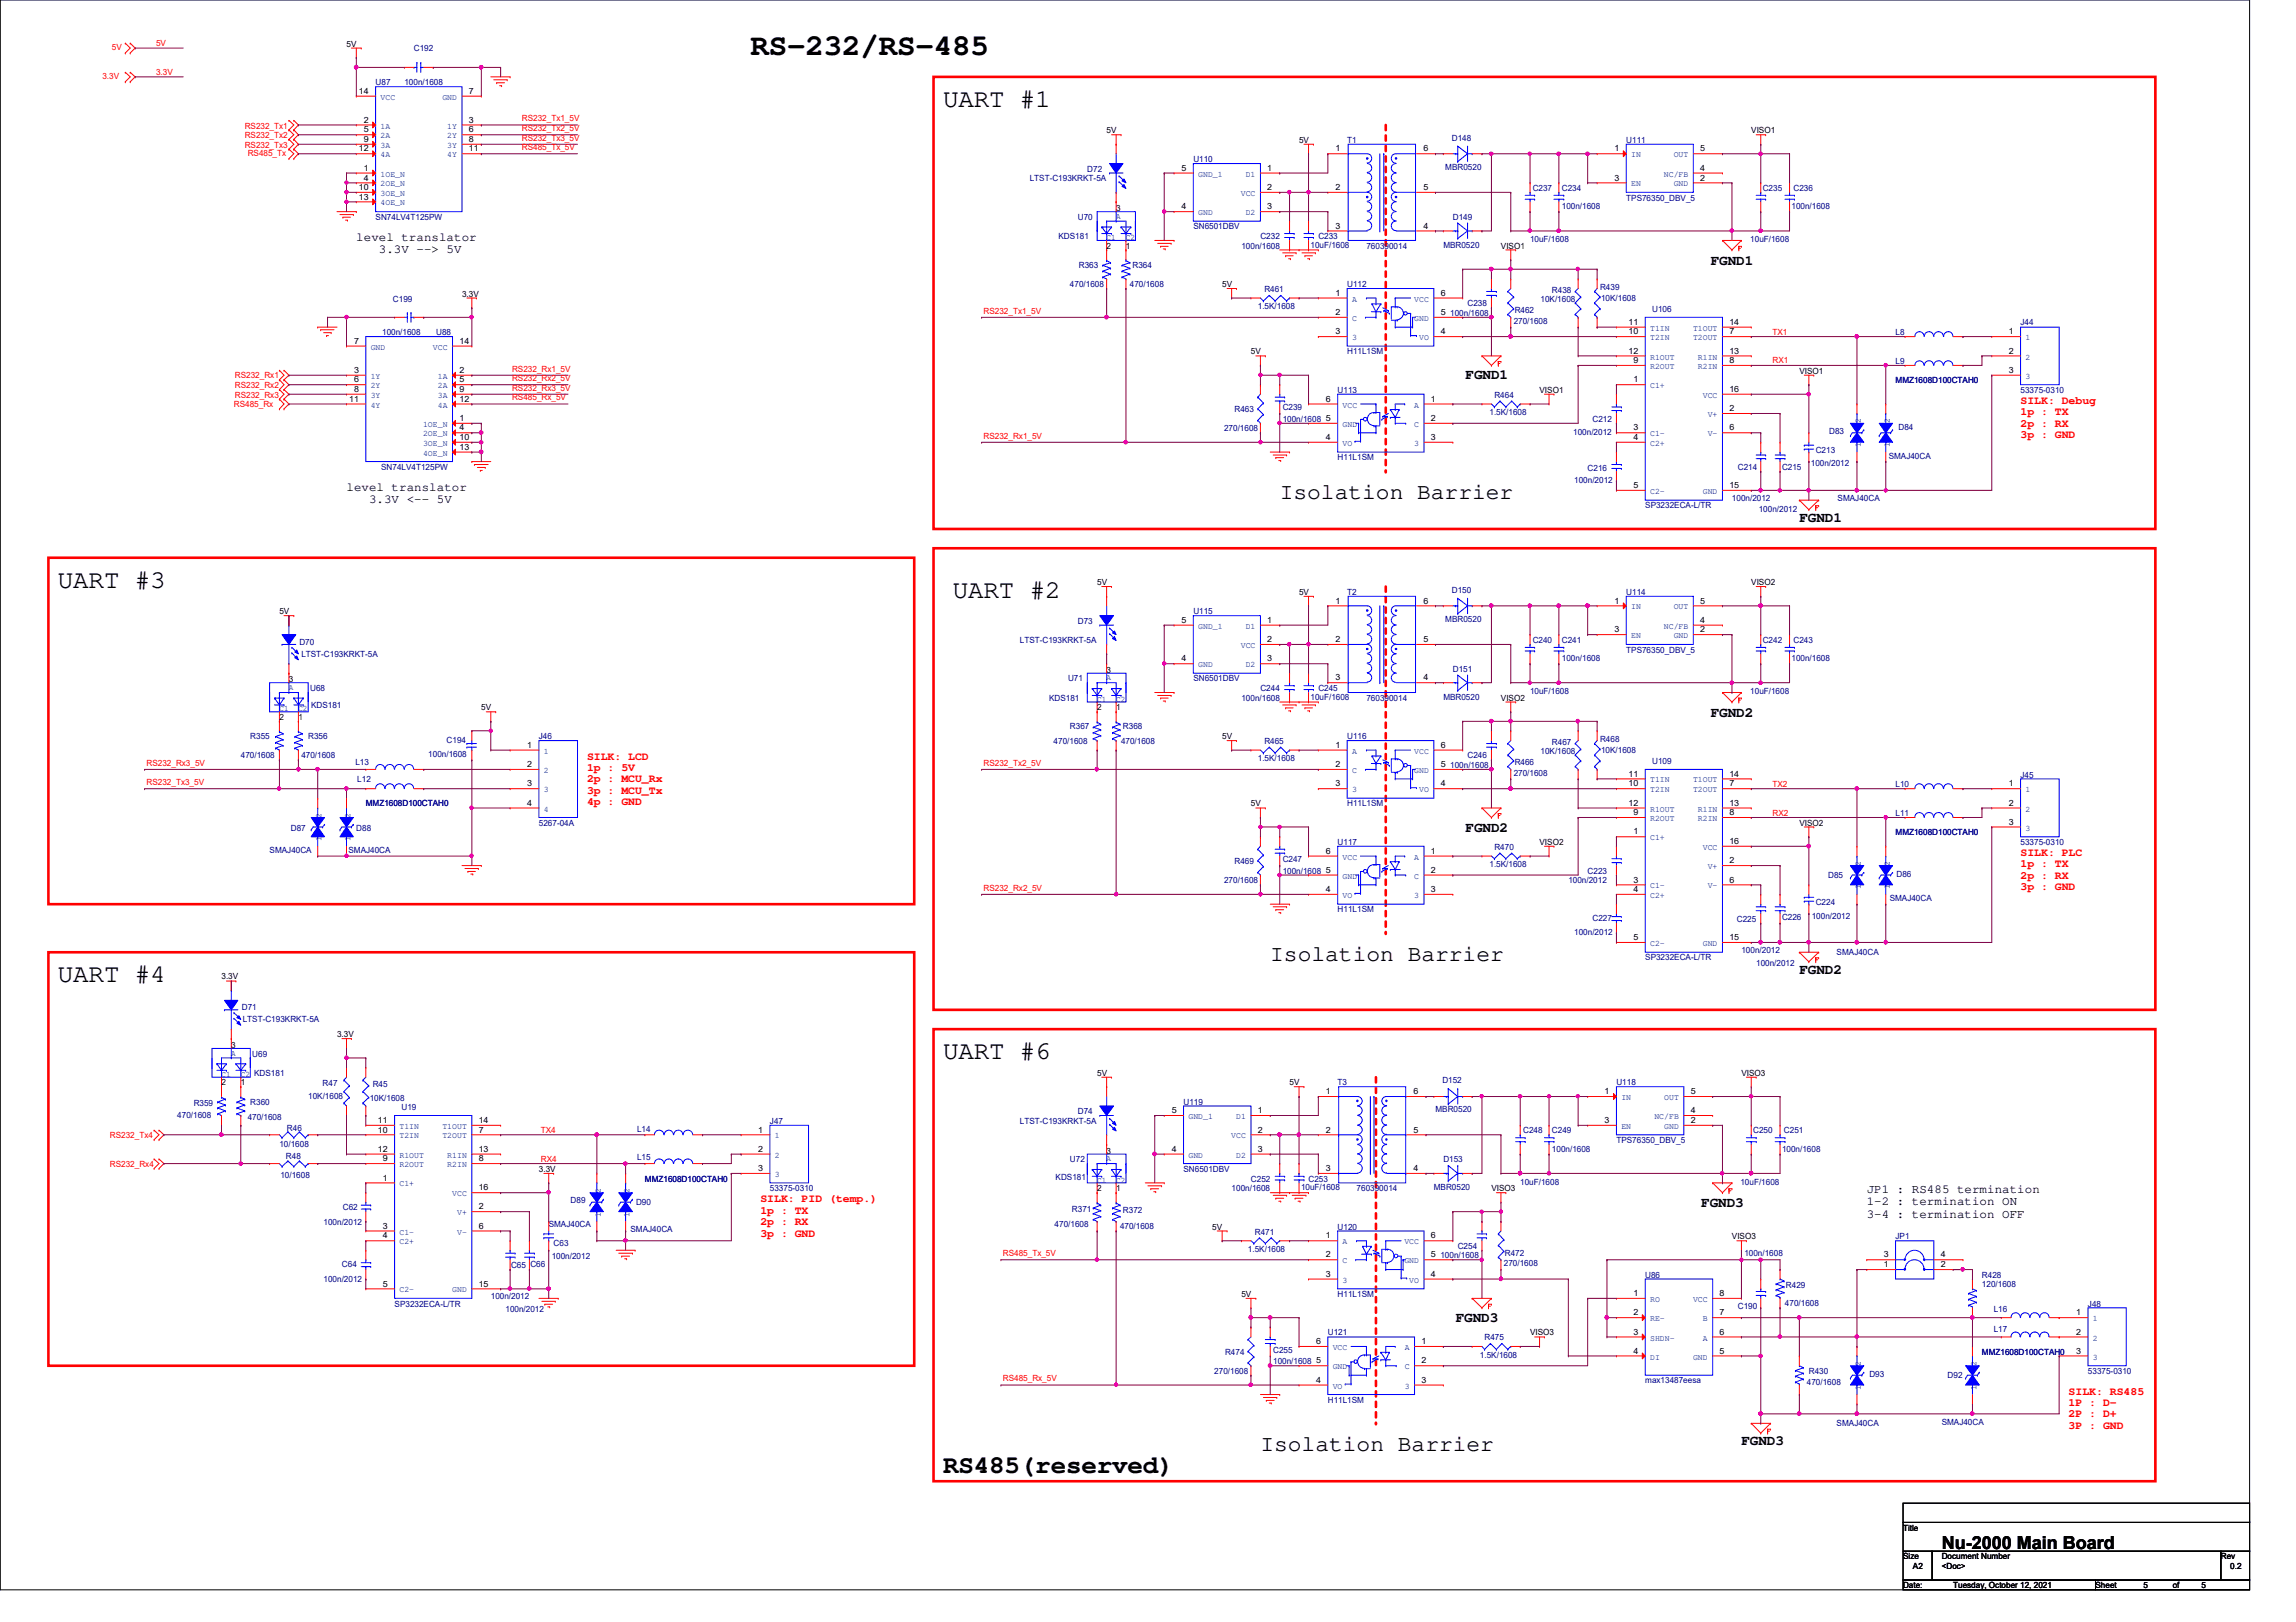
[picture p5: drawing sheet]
<svg xmlns="http://www.w3.org/2000/svg" width="297mm" height="210mm" viewBox="0 0 297 210" stroke-linecap="round" stroke-linejoin="round" font-family="sans-serif">
<defs><g id="words">
<text font-size="4" x="97.1" y="7.1">RS-232/RS-485</text>
<g font-size="3.3">
<text x="122" y="13.9">UART #1</text>
<text x="7.5" y="76.1">UART #3</text>
<text x="123.3" y="77.3">UART #2</text>
<text x="7.5" y="127.1">UART #4</text>
<text x="122" y="137.1">UART #6</text>
<text x="122" y="190.7">RS485(reserved)</text>
</g>
<g font-size="3">
<text x="165.6" y="64.6">Isolation Barrier</text>
<text x="164.3" y="124.3">Isolation Barrier</text>
<text x="163.1" y="187.8">Isolation Barrier</text>
</g>
<text font-size="2.3" x="251.2" y="200.4">Nu-2000 Main Board</text>
<g font-size="1.9">
<text x="221.3" y="34.3">FGND1</text>
<text x="189.6" y="49.1">FGND1</text>
<text x="232.8" y="67.5">FGND1</text>
<text x="221.3" y="92.8">FGND2</text>
<text x="189.6" y="107.6">FGND2</text>
<text x="232.8" y="126">FGND2</text>
<text x="220.1" y="156.3">FGND3</text>
<text x="188.3" y="171.1">FGND3</text>
<text x="225.3" y="187">FGND3</text>
</g>
<g font-size="1.6">
<text x="46.1" y="31.2">level translator</text>
<text x="49" y="32.8">3.3V --&gt; 5V</text>
<text x="44.8" y="63.5">level translator</text>
<text x="47.7" y="65.1">3.3V &lt;-- 5V</text>
<text x="241.5" y="154.3">JP1 : RS485 termination</text>
<text x="241.5" y="156">1-2 : termination ON</text>
<text x="241.5" y="157.6">3-4 : termination OFF</text>
</g>
<g font-size="1.5" fill="#f00">
<text x="261.4" y="52.2">SILK: Debug</text>
<text x="261.4" y="53.7">1p : TX</text>
<text x="261.4" y="55.2">2p : RX</text>
<text x="261.4" y="56.7">3p : GND</text>
<text x="75.9" y="98.3">SILK: LCD</text>
<text x="75.9" y="99.8">1p : 5V</text>
<text x="75.9" y="101.3">2p : MCU_Rx</text>
<text x="75.9" y="102.7">3p : MCU_Tx</text>
<text x="75.9" y="104.2">4p : GND</text>
<text x="261.4" y="110.7">SILK: PLC</text>
<text x="261.4" y="112.2">1p : TX</text>
<text x="261.4" y="113.7">2p : RX</text>
<text x="261.4" y="115.2">3p : GND</text>
<text x="98.4" y="155.6">SILK: PID (temp.)</text>
<text x="98.4" y="157.1">1p : TX</text>
<text x="98.4" y="158.5">2p : RX</text>
<text x="98.4" y="160">3p : GND</text>
<text x="267.6" y="180.5">SILK: RS485</text>
<text x="267.6" y="181.9">1P : D-</text>
<text x="267.6" y="183.4">2P : D+</text>
<text x="267.6" y="184.9">3P : GND</text>
</g>
<g font-size="1.1" fill="#f00">
<text x="20.2" y="6">5V</text>
<text x="13.2" y="10.3">3.3V</text>
<text x="14.5" y="6.5">5V</text>
<text x="20.2" y="9.7">3.3V</text>
<text x="31.7" y="16.6">RS232_Tx1</text>
<text x="31.7" y="17.9">RS232_Tx2</text>
<text x="67.5" y="15.7">RS232_Tx1_5V</text>
<text x="67.5" y="17">RS232_Tx2_5V</text>
<text x="31.7" y="19.1">RS232_Tx3</text>
<text x="32" y="20.2">RS485_Tx</text>
<text x="67.5" y="18.2">RS232_Tx3_5V</text>
<text x="67.5" y="19.4">RS485_Tx_5V</text>
<text x="127.3" y="40.6">RS232_Tx1_5V</text>
<text x="229.3" y="43.3">TX1</text>
<text x="229.3" y="47">RX1</text>
<text x="30.3" y="52.7">RS485_Rx</text>
<text x="30.4" y="51.5">RS232_Rx3</text>
<text x="30.4" y="49">RS232_Rx1</text>
<text x="30.4" y="50.2">RS232_Rx2</text>
<text x="66.2" y="48.1">RS232_Rx1_5V</text>
<text x="66.2" y="49.3">RS232_Rx2_5V</text>
<text x="66.2" y="50.5">RS232_Rx3_5V</text>
<text x="66.2" y="51.8">RS485_Rx_5V</text>
<text x="127.3" y="56.8">RS232_Rx1_5V</text>
<text x="19" y="99.1">RS232_Rx3_5V</text>
<text x="19" y="101.6">RS232_Tx3_5V</text>
<text x="127.3" y="99.1">RS232_Tx2_5V</text>
<text x="229.3" y="101.8">TX2</text>
<text x="229.3" y="105.5">RX2</text>
<text x="127.3" y="115.3">RS232_Rx2_5V</text>
<text x="14.2" y="147.3">RS232_Tx4</text>
<text x="70" y="146.6">TX4</text>
<text x="14.2" y="151">RS232_Rx4</text>
<text x="70" y="150.3">RX4</text>
<text x="129.7" y="162.6">RS485_Tx_5V</text>
<text x="129.7" y="178.8">RS485_Rx_5V</text>
</g>
<g font-size="1.1">
<text x="44.8" y="6.1">5V</text>
<text x="46.4" y="12.1">14</text>
<text x="47.1" y="15.9">2</text>
<text x="47.1" y="17.1">5</text>
<text x="60.7" y="15.9">3</text>
<text x="60.7" y="17.1">6</text>
<text x="60.7" y="12.1">7</text>
<text x="143.2" y="17.2">5V</text>
<text x="226.6" y="17.2">VISO1</text>
<text x="46.4" y="19.6">12</text>
<text x="47.1" y="22.1">1</text>
<text x="47.1" y="23.4">4</text>
<text x="47.1" y="18.4">9</text>
<text x="60.7" y="18.4">8</text>
<text x="60.7" y="19.6">11</text>
<text x="152.9" y="22.1">5</text>
<text x="164" y="22.1">1</text>
<text x="168.1" y="18.5">5V</text>
<text x="172.8" y="19.6">1</text>
<text x="184.1" y="19.6">6</text>
<text x="208.9" y="19.6">1</text>
<text x="208.9" y="23.4">3</text>
<text x="220" y="23.4">2</text>
<text x="220" y="22.1">4</text>
<text x="220" y="19.6">5</text>
<text x="46.4" y="24.6">10</text>
<text x="46.4" y="25.8">13</text>
<text x="144.4" y="27.3">3</text>
<text x="152.9" y="27.1">4</text>
<text x="164" y="24.6">2</text>
<text x="164" y="27.1">3</text>
<text x="172.8" y="24.6">2</text>
<text x="172.8" y="29.6">3</text>
<text x="184.1" y="29.6">4</text>
<text x="184.1" y="24.6">5</text>
<text x="143.2" y="32.2">2</text>
<text x="145.7" y="32.2">1</text>
<text x="194.2" y="32.2">VISO1</text>
<text x="59.8" y="38.4">3.3V</text>
<text x="158.1" y="37.2">5V</text>
<text x="172.8" y="38.3">1</text>
<text x="172.8" y="40.8">2</text>
<text x="186.4" y="40.8">5</text>
<text x="186.4" y="38.3">6</text>
<text x="45.8" y="44.5">7</text>
<text x="59.4" y="44.5">14</text>
<text x="161.8" y="45.8">5V</text>
<text x="172.8" y="43.3">3</text>
<text x="186.4" y="43.3">4</text>
<text x="210.7" y="43.3">10</text>
<text x="210.7" y="42">11</text>
<text x="210.7" y="45.8">12</text>
<text x="211.3" y="47">9</text>
<text x="223.7" y="43.3">7</text>
<text x="223.7" y="47">8</text>
<text x="223.7" y="45.8">13</text>
<text x="223.7" y="42">14</text>
<text x="259.9" y="43.3">1</text>
<text x="259.9" y="45.8">2</text>
<text x="45.2" y="52">11</text>
<text x="45.8" y="48.3">3</text>
<text x="45.8" y="49.5">6</text>
<text x="45.8" y="50.7">8</text>
<text x="59.4" y="48.3">2</text>
<text x="59.4" y="49.5">5</text>
<text x="59.4" y="50.7">9</text>
<text x="59.4" y="52">12</text>
<text x="171.5" y="52">6</text>
<text x="185.1" y="52">1</text>
<text x="199.2" y="50.8">VISO1</text>
<text x="211.3" y="49.5">1</text>
<text x="223.7" y="53.2">2</text>
<text x="223.7" y="50.7">16</text>
<text x="232.8" y="48.3">VISO1</text>
<text x="259.9" y="48.3">3</text>
<text x="59.4" y="54.5">1</text>
<text x="59.4" y="55.7">4</text>
<text x="59.4" y="56.9">10</text>
<text x="59.4" y="58.2">13</text>
<text x="171.5" y="56.9">4</text>
<text x="171.5" y="54.5">5</text>
<text x="185.1" y="54.5">2</text>
<text x="185.1" y="56.9">3</text>
<text x="211.3" y="55.7">3</text>
<text x="211.3" y="56.9">4</text>
<text x="223.7" y="55.7">6</text>
<text x="211.3" y="63.2">5</text>
<text x="223.7" y="63.2">15</text>
<text x="141.9" y="75.7">5V</text>
<text x="168.1" y="77">5V</text>
<text x="226.6" y="75.7">VISO2</text>
<text x="36.1" y="79.5">5V</text>
<text x="152.9" y="80.6">5</text>
<text x="164" y="80.6">1</text>
<text x="164" y="83.1">2</text>
<text x="172.8" y="78.1">1</text>
<text x="172.8" y="83.1">2</text>
<text x="184.1" y="83.1">5</text>
<text x="184.1" y="78.1">6</text>
<text x="208.9" y="78.1">1</text>
<text x="208.9" y="81.8">3</text>
<text x="220" y="81.8">2</text>
<text x="220" y="80.6">4</text>
<text x="220" y="78.1">5</text>
<text x="37.4" y="88.3">3</text>
<text x="143.2" y="87.1">3</text>
<text x="152.9" y="85.6">4</text>
<text x="164" y="85.6">3</text>
<text x="172.8" y="88.1">3</text>
<text x="184.1" y="88.1">4</text>
<text x="36.1" y="93.2">2</text>
<text x="38.6" y="93.2">1</text>
<text x="62.3" y="91.9">5V</text>
<text x="141.9" y="91.9">2</text>
<text x="144.4" y="91.9">1</text>
<text x="158.1" y="95.6">5V</text>
<text x="194.2" y="90.7">VISO2</text>
<text x="68.2" y="96.8">1</text>
<text x="68.2" y="99.3">2</text>
<text x="68.2" y="101.8">3</text>
<text x="172.8" y="96.8">1</text>
<text x="172.8" y="99.3">2</text>
<text x="172.8" y="101.8">3</text>
<text x="186.4" y="101.8">4</text>
<text x="186.4" y="99.3">5</text>
<text x="186.4" y="96.8">6</text>
<text x="210.7" y="101.8">10</text>
<text x="210.7" y="100.5">11</text>
<text x="223.7" y="101.8">7</text>
<text x="223.7" y="100.5">14</text>
<text x="259.9" y="101.8">1</text>
<text x="68.2" y="104.3">4</text>
<text x="161.8" y="104.4">5V</text>
<text x="210.7" y="104.3">12</text>
<text x="211.3" y="108">1</text>
<text x="211.3" y="105.5">9</text>
<text x="223.7" y="105.5">8</text>
<text x="223.7" y="104.3">13</text>
<text x="232.8" y="106.8">VISO2</text>
<text x="259.9" y="104.3">2</text>
<text x="259.9" y="106.7">3</text>
<text x="171.5" y="112.9">5</text>
<text x="171.5" y="110.5">6</text>
<text x="185.1" y="110.5">1</text>
<text x="185.1" y="112.9">2</text>
<text x="199.2" y="109.3">VISO2</text>
<text x="223.7" y="111.7">2</text>
<text x="223.7" y="109.2">16</text>
<text x="171.5" y="115.4">4</text>
<text x="185.1" y="115.4">3</text>
<text x="211.3" y="114.2">3</text>
<text x="211.3" y="115.4">4</text>
<text x="223.7" y="114.2">6</text>
<text x="211.3" y="121.7">5</text>
<text x="223.7" y="121.7">15</text>
<text x="28.7" y="126.7">3.3V</text>
<text x="29.9" y="135.6">3</text>
<text x="43.6" y="134.2">3.3V</text>
<text x="28.7" y="140.5">2</text>
<text x="31.2" y="140.5">1</text>
<text x="141.9" y="139.2">5V</text>
<text x="166.8" y="140.5">5V</text>
<text x="171.5" y="141.6">1</text>
<text x="182.9" y="141.6">6</text>
<text x="207.6" y="141.6">1</text>
<text x="218.7" y="141.6">5</text>
<text x="225.3" y="139.2">VISO3</text>
<text x="48.9" y="146.6">10</text>
<text x="48.9" y="145.3">11</text>
<text x="48.9" y="149.1">12</text>
<text x="61.9" y="146.6">7</text>
<text x="61.9" y="149.1">13</text>
<text x="61.9" y="145.3">14</text>
<text x="98.1" y="146.6">1</text>
<text x="98.1" y="149.1">2</text>
<text x="143.2" y="149.3">3</text>
<text x="151.6" y="149.1">4</text>
<text x="151.6" y="144.1">5</text>
<text x="162.7" y="144.1">1</text>
<text x="162.7" y="146.6">2</text>
<text x="162.7" y="149.1">3</text>
<text x="171.5" y="146.6">2</text>
<text x="182.9" y="146.6">5</text>
<text x="207.6" y="145.3">3</text>
<text x="218.7" y="145.3">2</text>
<text x="218.7" y="144.1">4</text>
<text x="49.5" y="152.8">1</text>
<text x="49.5" y="150.3">9</text>
<text x="61.9" y="150.3">8</text>
<text x="61.9" y="154.1">16</text>
<text x="69.7" y="151.6">3.3V</text>
<text x="98.1" y="151.6">3</text>
<text x="141.9" y="154.1">2</text>
<text x="144.4" y="154.1">1</text>
<text x="171.5" y="151.6">3</text>
<text x="182.9" y="151.6">4</text>
<text x="193" y="154.1">VISO3</text>
<text x="49.5" y="159">3</text>
<text x="49.5" y="160.3">4</text>
<text x="61.9" y="156.5">2</text>
<text x="61.9" y="159">6</text>
<text x="156.8" y="159.1">5V</text>
<text x="171.5" y="160.3">1</text>
<text x="185.1" y="160.3">6</text>
<text x="224.1" y="160.4">VISO3</text>
<text x="49.5" y="166.5">5</text>
<text x="61.9" y="166.5">15</text>
<text x="160.6" y="167.9">5V</text>
<text x="171.5" y="162.7">2</text>
<text x="171.5" y="165.2">3</text>
<text x="185.1" y="165.2">4</text>
<text x="185.1" y="162.7">5</text>
<text x="211.3" y="167.7">1</text>
<text x="222.5" y="167.7">8</text>
<text x="243.7" y="164">1</text>
<text x="243.7" y="162.7">3</text>
<text x="251.1" y="164">2</text>
<text x="251.1" y="162.7">4</text>
<text x="170.3" y="173.9">6</text>
<text x="183.9" y="173.9">1</text>
<text x="197.9" y="172.8">VISO3</text>
<text x="211.3" y="170.2">2</text>
<text x="211.3" y="172.7">3</text>
<text x="222.5" y="172.7">6</text>
<text x="222.5" y="170.2">7</text>
<text x="268.6" y="170.2">1</text>
<text x="268.6" y="172.7">2</text>
<text x="170.3" y="178.9">4</text>
<text x="170.3" y="176.4">5</text>
<text x="183.9" y="176.4">2</text>
<text x="183.9" y="178.9">3</text>
<text x="211.3" y="175.2">4</text>
<text x="222.5" y="175.2">5</text>
<text x="268.6" y="175.2">3</text>
<text x="246.2" y="198.1">Title</text>
<text x="246.2" y="201.8">Size</text>
<text x="247.5" y="203.1">A2</text>
<text x="251.2" y="201.8">Document Number</text>
<text x="251.2" y="203.1">&lt;Doc&gt;</text>
<text x="287.3" y="201.8">Rev</text>
<text x="288.5" y="203.1">0.2</text>
<text x="246.2" y="205.5">Date:</text>
<text x="252.7" y="205.5">Tuesday, October 12, 2021</text>
<text x="271.1" y="205.5">Sheet</text>
<text x="277.3" y="205.5">5</text>
<text x="281.1" y="205.5">of</text>
<text x="284.8" y="205.5">5</text>
</g>
<g font-size="1.1" fill="#000080">
<text x="48.6" y="11">U87</text>
<text x="52.3" y="11">100n/1608</text>
<text x="53.5" y="6.6">C192</text>
<text x="133.2" y="23.5">LTST-C193KRKT-5A</text>
<text x="140.7" y="22.2">D72</text>
<text x="154.4" y="21">U110</text>
<text x="174.3" y="18.5">T1</text>
<text x="187" y="22">MBR0520</text>
<text x="187.8" y="18.2">D148</text>
<text x="210.4" y="18.5">U111</text>
<text x="48.6" y="28.4">SN74LV4T125PW</text>
<text x="139.4" y="28.4">U70</text>
<text x="154.4" y="29.7">SN6501DBV</text>
<text x="188" y="28.4">D149</text>
<text x="198.3" y="24.7">C237</text>
<text x="202.1" y="24.7">C234</text>
<text x="202.1" y="27.1">100n/1608</text>
<text x="210.4" y="26">TPS76350_DBV_5</text>
<text x="228" y="24.7">C235</text>
<text x="231.8" y="27.1">100n/1608</text>
<text x="232" y="24.7">C236</text>
<text x="136.9" y="30.9">KDS181</text>
<text x="139.6" y="34.7">R363</text>
<text x="146.5" y="34.7">R364</text>
<text x="160.6" y="32.2">100n/1608</text>
<text x="163.1" y="30.9">C232</text>
<text x="169.5" y="32">10uF/1608</text>
<text x="170.6" y="30.9">C233</text>
<text x="176.8" y="32.2">760390014</text>
<text x="186.7" y="32">MBR0520</text>
<text x="197.9" y="31.3">10uF/1608</text>
<text x="226.4" y="31.3">10uF/1608</text>
<text x="50.8" y="39">C199</text>
<text x="138.4" y="37.2">470/1608</text>
<text x="146.2" y="37.2">470/1608</text>
<text x="162.7" y="40">1.5K/1608</text>
<text x="163.6" y="37.8">R461</text>
<text x="174.3" y="37.2">U112</text>
<text x="187.6" y="40.9">100n/1608</text>
<text x="189.9" y="39.6">C238</text>
<text x="195.8" y="41.9">270/1608</text>
<text x="196" y="40.5">R462</text>
<text x="199.3" y="39">10K/1608</text>
<text x="200.8" y="37.9">R438</text>
<text x="207" y="37.5">R439</text>
<text x="207.1" y="38.9">10K/1608</text>
<text x="213.7" y="40.4">U106</text>
<text x="49.4" y="43.4">100n/1608</text>
<text x="56.4" y="43.4">U88</text>
<text x="174.3" y="45.8">H11L1SM</text>
<text x="245.2" y="47.1">L9</text>
<text x="245.2" y="43.4">L8</text>
<text x="261.4" y="42.1">J44</text>
<text x="159.7" y="53.3">R463</text>
<text x="165.9" y="53.1">C239</text>
<text x="173.1" y="50.8">U113</text>
<text x="192.7" y="53.7">1.5K/1608</text>
<text x="193.3" y="51.5">R464</text>
<text x="245.2" y="49.6">MMZ1608D100CTAH0</text>
<text x="261.4" y="50.8">53375-0310</text>
<text x="158.4" y="55.8">270/1608</text>
<text x="165.9" y="54.6">100n/1608</text>
<text x="173.1" y="59.6">H11L1SM</text>
<text x="203.5" y="56.3">100n/2012</text>
<text x="206" y="54.6">C212</text>
<text x="234.9" y="58.7">C213</text>
<text x="236.6" y="56.2">D83</text>
<text x="244.3" y="59.4">SMAJ40CA</text>
<text x="245.6" y="55.6">D84</text>
<text x="49.3" y="60.8">SN74LV4T125PW</text>
<text x="203.7" y="62.5">100n/2012</text>
<text x="205.4" y="60.9">C216</text>
<text x="212.8" y="65.8">SP3232ECA-L/TR</text>
<text x="224.1" y="64.9">100n/2012</text>
<text x="224.8" y="60.8">C214</text>
<text x="230.5" y="60.8">C215</text>
<text x="234.3" y="60.3">100n/2012</text>
<text x="237.7" y="64.9">SMAJ40CA</text>
<text x="227.5" y="66.3">100n/2012</text>
<text x="174.3" y="77">T2</text>
<text x="187.8" y="76.8">D150</text>
<text x="210.4" y="77">U114</text>
<text x="38.7" y="83.4">D70</text>
<text x="131.9" y="83.2">LTST-C193KRKT-5A</text>
<text x="139.4" y="80.7">D73</text>
<text x="154.4" y="79.5">U115</text>
<text x="187" y="80.5">MBR0520</text>
<text x="198.3" y="83.2">C240</text>
<text x="202.1" y="83.2">C241</text>
<text x="228" y="83.2">C242</text>
<text x="232" y="83.2">C243</text>
<text x="39" y="85">LTST-C193KRKT-5A</text>
<text x="40.1" y="89.4">U68</text>
<text x="138.2" y="88.2">U71</text>
<text x="154.4" y="88.2">SN6501DBV</text>
<text x="163.1" y="89.4">C244</text>
<text x="170.6" y="89.4">C245</text>
<text x="188" y="87">D151</text>
<text x="197.9" y="89.8">10uF/1608</text>
<text x="202.1" y="85.6">100n/1608</text>
<text x="210.4" y="84.5">TPS76350_DBV_5</text>
<text x="226.4" y="89.8">10uF/1608</text>
<text x="231.8" y="85.6">100n/1608</text>
<text x="32.4" y="95.6">R355</text>
<text x="39.9" y="95.6">R356</text>
<text x="40.3" y="91.7">KDS181</text>
<text x="69.7" y="95.6">J46</text>
<text x="135.7" y="90.7">KDS181</text>
<text x="138.4" y="94.4">R367</text>
<text x="145.3" y="94.3">R368</text>
<text x="160.6" y="90.7">100n/1608</text>
<text x="169.5" y="90.6">10uF/1608</text>
<text x="174.3" y="95.6">U116</text>
<text x="176.8" y="90.7">760390014</text>
<text x="186.7" y="90.6">MBR0520</text>
<text x="31.2" y="98.1">470/1608</text>
<text x="39" y="98.1">470/1608</text>
<text x="46" y="99">L13</text>
<text x="46.2" y="101.3">L12</text>
<text x="55.4" y="98">100n/1608</text>
<text x="57.8" y="96.1">C194</text>
<text x="136.3" y="96.3">470/1608</text>
<text x="145" y="96.3">470/1608</text>
<text x="162.7" y="98.5">1.5K/1608</text>
<text x="163.6" y="96.3">R465</text>
<text x="187.6" y="99.4">100n/1608</text>
<text x="189.9" y="98.1">C246</text>
<text x="195.8" y="100.4">270/1608</text>
<text x="196" y="99">R466</text>
<text x="199.3" y="97.5">10K/1608</text>
<text x="200.8" y="96.4">R467</text>
<text x="207" y="96">R468</text>
<text x="207.1" y="97.4">10K/1608</text>
<text x="213.7" y="98.9">U109</text>
<text x="245.2" y="101.9">L10</text>
<text x="261.4" y="100.6">J45</text>
<text x="37.6" y="107.5">D87</text>
<text x="46.1" y="107.5">D88</text>
<text x="47.3" y="104.4">MMZ1608D100CTAH0</text>
<text x="69.7" y="106.8">5267-04A</text>
<text x="174.3" y="104.4">H11L1SM</text>
<text x="245.2" y="105.6">L11</text>
<text x="34.9" y="110.4">SMAJ40CA</text>
<text x="45.1" y="110.4">SMAJ40CA</text>
<text x="159.7" y="111.8">R469</text>
<text x="165.9" y="111.6">C247</text>
<text x="165.9" y="113.1">100n/1608</text>
<text x="173.1" y="109.3">U117</text>
<text x="192.7" y="112.2">1.5K/1608</text>
<text x="193.3" y="110">R470</text>
<text x="205.4" y="113.1">C223</text>
<text x="236.5" y="113.6">D85</text>
<text x="245.2" y="108.1">MMZ1608D100CTAH0</text>
<text x="245.4" y="113.5">D86</text>
<text x="261.4" y="109.3">53375-0310</text>
<text x="158.4" y="114.3">270/1608</text>
<text x="173.1" y="118.1">H11L1SM</text>
<text x="202.9" y="114.3">100n/2012</text>
<text x="206" y="119.2">C227</text>
<text x="224.7" y="119.3">C225</text>
<text x="230.5" y="119">C226</text>
<text x="234.4" y="118.9">100n/2012</text>
<text x="234.9" y="117.2">C224</text>
<text x="244.5" y="116.5">SMAJ40CA</text>
<text x="203.7" y="121">100n/2012</text>
<text x="212.8" y="124.3">SP3232ECA-L/TR</text>
<text x="225.3" y="123.3">100n/2012</text>
<text x="227.2" y="125">100n/2012</text>
<text x="237.6" y="123.5">SMAJ40CA</text>
<text x="31.3" y="130.7">D71</text>
<text x="31.4" y="132.2">LTST-C193KRKT-5A</text>
<text x="32.6" y="136.7">U69</text>
<text x="25.1" y="143.1">R359</text>
<text x="32.4" y="143">R360</text>
<text x="32.9" y="139.2">KDS181</text>
<text x="39.9" y="142.2">10K/1608</text>
<text x="41.7" y="140.6">R47</text>
<text x="47.8" y="142.5">10K/1608</text>
<text x="48.2" y="140.7">R45</text>
<text x="51.9" y="143.7">U19</text>
<text x="153.1" y="143">U119</text>
<text x="173.1" y="140.5">T3</text>
<text x="185.7" y="143.9">MBR0520</text>
<text x="186.6" y="140.2">D152</text>
<text x="209.1" y="140.5">U118</text>
<text x="22.9" y="144.7">470/1608</text>
<text x="32" y="144.9">470/1608</text>
<text x="36.1" y="148.4">10/1608</text>
<text x="37.1" y="146.3">R46</text>
<text x="82.4" y="146.4">L14</text>
<text x="99.6" y="145.4">J47</text>
<text x="131.9" y="145.4">LTST-C193KRKT-5A</text>
<text x="139.4" y="144.2">D74</text>
<text x="197.1" y="146.7">C248</text>
<text x="200.8" y="146.7">C249</text>
<text x="200.8" y="149.1">100n/1608</text>
<text x="209.1" y="147.9">TPS76350_DBV_5</text>
<text x="226.8" y="146.7">C250</text>
<text x="230.5" y="149.1">100n/1608</text>
<text x="230.8" y="146.7">C251</text>
<text x="36.3" y="152.4">10/1608</text>
<text x="37" y="150">R48</text>
<text x="73.8" y="155.7">D89</text>
<text x="82.3" y="156">D90</text>
<text x="82.4" y="150.2">L15</text>
<text x="83.4" y="152.9">MMZ1608D100CTAH0</text>
<text x="99.6" y="154.1">53375-0310</text>
<text x="136.6" y="152.7">KDS181</text>
<text x="138.4" y="150.4">U72</text>
<text x="153.1" y="151.6">SN6501DBV</text>
<text x="159.3" y="154.1">100n/1608</text>
<text x="161.8" y="152.9">C252</text>
<text x="168.3" y="154">10uF/1608</text>
<text x="169.3" y="152.9">C253</text>
<text x="175.5" y="154.1">760390014</text>
<text x="185.5" y="154">MBR0520</text>
<text x="186.7" y="150.4">D153</text>
<text x="196.7" y="153.3">10uF/1608</text>
<text x="225.2" y="153.3">10uF/1608</text>
<text x="41.9" y="158.5">100n/2012</text>
<text x="44.4" y="156.6">C62</text>
<text x="71" y="158.7">SMAJ40CA</text>
<text x="71.6" y="161.2">C63</text>
<text x="81.6" y="159.4">SMAJ40CA</text>
<text x="136.4" y="158.7">470/1608</text>
<text x="138.7" y="156.9">R371</text>
<text x="144.9" y="159">470/1608</text>
<text x="145.3" y="157">R372</text>
<text x="161.5" y="162">1.5K/1608</text>
<text x="162.3" y="159.8">R471</text>
<text x="173.1" y="159.1">U120</text>
<text x="188.6" y="161.6">C254</text>
<text x="245.2" y="160.4">JP1</text>
<text x="41.9" y="165.9">100n/2012</text>
<text x="44.2" y="164">C64</text>
<text x="66.1" y="164.1">C65 C66</text>
<text x="71.4" y="163">100n/2012</text>
<text x="173.1" y="167.9">H11L1SM</text>
<text x="186.3" y="162.9">100n/1608</text>
<text x="194.6" y="163.9">270/1608</text>
<text x="194.7" y="162.5">R472</text>
<text x="212.8" y="165.4">U86</text>
<text x="225.7" y="162.5">100n/1608</text>
<text x="231.1" y="166.7">R429</text>
<text x="256.4" y="165.4">R428</text>
<text x="256.4" y="166.6">120/1608</text>
<text x="51.1" y="169.1">SP3232ECA-L/TR</text>
<text x="63.5" y="168.1">100n/2012</text>
<text x="65.4" y="169.8">100n/2012</text>
<text x="171.8" y="172.8">U121</text>
<text x="192.1" y="173.4">R475</text>
<text x="224.8" y="169.5">C190</text>
<text x="230.9" y="169">470/1608</text>
<text x="257.9" y="169.8">L16</text>
<text x="257.9" y="172.4">L17</text>
<text x="270.1" y="169.1">J48</text>
<text x="157.1" y="177.8">270/1608</text>
<text x="158.5" y="175.3">R474</text>
<text x="164.7" y="175">C255</text>
<text x="164.7" y="176.5">100n/1608</text>
<text x="191.5" y="175.7">1.5K/1608</text>
<text x="212.8" y="179">max13487eesa</text>
<text x="233.8" y="179.3">470/1608</text>
<text x="234" y="177.8">R430</text>
<text x="241.8" y="178.2">D93</text>
<text x="252" y="178.3">D92</text>
<text x="256.4" y="175.3">MMZ1608D100CTAH0</text>
<text x="270.1" y="177.8">53375-0310</text>
<text x="171.8" y="181.5">H11L1SM</text>
<text x="237.6" y="184.5">SMAJ40CA</text>
<text x="251.2" y="184.4">SMAJ40CA</text>
</g>
<g font-size="1.1" fill="#004080">
<text x="49.2" y="16.6">1A</text>
<text x="49.2" y="17.9">2A</text>
<text x="49.2" y="12.9">VCC</text>
<text x="57.2" y="12.9">GND</text>
<text x="57.9" y="16.6">1Y</text>
<text x="57.9" y="17.9">2Y</text>
<text x="49.2" y="22.9">1OE_N</text>
<text x="49.2" y="19.1">3A</text>
<text x="49.2" y="20.4">4A</text>
<text x="57.9" y="19.1">3Y</text>
<text x="57.9" y="20.4">4Y</text>
<text x="155" y="22.9">GND_1</text>
<text x="161.2" y="22.9">D1</text>
<text x="211" y="20.4">IN</text>
<text x="215.3" y="22.9">NC/FB</text>
<text x="216.5" y="20.4">OUT</text>
<text x="49.2" y="24.1">2OE_N</text>
<text x="49.2" y="25.4">3OE_N</text>
<text x="49.2" y="26.6">4OE_N</text>
<text x="144.4" y="28.3">A</text>
<text x="155" y="27.9">GND</text>
<text x="160.5" y="25.4">VCC</text>
<text x="161.2" y="27.9">D2</text>
<text x="211" y="24.1">EN</text>
<text x="216.5" y="24.1">GND</text>
<text x="143.2" y="31">C1</text>
<text x="145.7" y="31">C2</text>
<text x="174.9" y="39">A</text>
<text x="174.9" y="41.5">C</text>
<text x="183" y="41.5">GND</text>
<text x="183" y="39">VCC</text>
<text x="48" y="45.3">GND</text>
<text x="56" y="45.3">VCC</text>
<text x="174.9" y="44">3</text>
<text x="183.6" y="44">VO</text>
<text x="213.5" y="47.8">R2OUT</text>
<text x="213.5" y="44">T2IN</text>
<text x="213.5" y="42.8">T1IN</text>
<text x="213.5" y="46.5">R1OUT</text>
<text x="219" y="44">T2OUT</text>
<text x="219" y="42.8">T1OUT</text>
<text x="219.7" y="47.8">R2IN</text>
<text x="219.7" y="46.5">R1IN</text>
<text x="262" y="44">1</text>
<text x="262" y="46.5">2</text>
<text x="48" y="49">1Y</text>
<text x="48" y="50.2">2Y</text>
<text x="48" y="51.5">3Y</text>
<text x="48" y="52.7">4Y</text>
<text x="56.6" y="49">1A</text>
<text x="56.6" y="50.2">2A</text>
<text x="56.6" y="51.5">3A</text>
<text x="56.6" y="52.7">4A</text>
<text x="173.7" y="52.7">VCC</text>
<text x="183" y="52.7">A</text>
<text x="213.5" y="50.2">C1+</text>
<text x="220.3" y="51.5">VCC</text>
<text x="220.9" y="54">V+</text>
<text x="262" y="49">3</text>
<text x="54.7" y="55.2">1OE_N</text>
<text x="54.7" y="56.5">2OE_N</text>
<text x="54.7" y="57.7">3OE_N</text>
<text x="54.7" y="59">4OE_N</text>
<text x="173.7" y="57.7">VO</text>
<text x="173.7" y="55.2">GND</text>
<text x="183" y="55.2">C</text>
<text x="183" y="57.7">3</text>
<text x="213.5" y="56.5">C1-</text>
<text x="213.5" y="57.7">C2+</text>
<text x="220.9" y="56.5">V-</text>
<text x="240.7" y="57.9" transform="rotate(-90 240.7 57.9)">1</text>
<text x="240.7" y="54.8" transform="rotate(-90 240.7 54.8)">2</text>
<text x="244.5" y="57.9" transform="rotate(-90 244.5 57.9)">1</text>
<text x="244.5" y="54.8" transform="rotate(-90 244.5 54.8)">2</text>
<text x="213.5" y="63.9">C2-</text>
<text x="220.3" y="63.9">GND</text>
<text x="155" y="81.4">GND_1</text>
<text x="160.5" y="83.9">VCC</text>
<text x="161.2" y="81.4">D1</text>
<text x="211" y="78.9">IN</text>
<text x="211" y="82.6">EN</text>
<text x="215.3" y="81.4">NC/FB</text>
<text x="216.5" y="82.6">GND</text>
<text x="216.5" y="78.9">OUT</text>
<text x="37.4" y="89.3">A</text>
<text x="143.2" y="88.1">A</text>
<text x="155" y="86.4">GND</text>
<text x="161.2" y="86.4">D2</text>
<text x="36.1" y="92">C1</text>
<text x="38.6" y="92">C2</text>
<text x="141.9" y="90.8">C1</text>
<text x="144.4" y="90.8">C2</text>
<text x="70.4" y="97.5">1</text>
<text x="70.4" y="100">2</text>
<text x="174.9" y="97.5">A</text>
<text x="174.9" y="100">C</text>
<text x="183" y="100">GND</text>
<text x="183" y="97.5">VCC</text>
<text x="213.5" y="101.3">T1IN</text>
<text x="219" y="101.3">T1OUT</text>
<text x="41.6" y="105.8" transform="rotate(-90 41.6 105.8)">2</text>
<text x="45.3" y="105.8" transform="rotate(-90 45.3 105.8)">2</text>
<text x="70.4" y="102.5">3</text>
<text x="70.4" y="105">4</text>
<text x="174.9" y="102.5">3</text>
<text x="183.6" y="102.5">VO</text>
<text x="213.5" y="106.3">R2OUT</text>
<text x="213.5" y="102.5">T2IN</text>
<text x="213.5" y="105">R1OUT</text>
<text x="219" y="102.5">T2OUT</text>
<text x="219.7" y="106.3">R2IN</text>
<text x="219.7" y="105">R1IN</text>
<text x="262" y="102.5">1</text>
<text x="262" y="105">2</text>
<text x="262" y="107.5">3</text>
<text x="41.6" y="108.9" transform="rotate(-90 41.6 108.9)">1</text>
<text x="45.3" y="108.9" transform="rotate(-90 45.3 108.9)">1</text>
<text x="173.7" y="113.7">GND</text>
<text x="173.7" y="111.3">VCC</text>
<text x="183" y="111.3">A</text>
<text x="183" y="113.7">C</text>
<text x="213.5" y="108.8">C1+</text>
<text x="220.3" y="110">VCC</text>
<text x="220.9" y="112.5">V+</text>
<text x="240.7" y="112.1" transform="rotate(-90 240.7 112.1)">2</text>
<text x="244.5" y="112.1" transform="rotate(-90 244.5 112.1)">2</text>
<text x="173.7" y="116.2">VO</text>
<text x="183" y="116.2">3</text>
<text x="213.5" y="115">C1-</text>
<text x="213.5" y="116.2">C2+</text>
<text x="220.9" y="115">V-</text>
<text x="240.7" y="115.1" transform="rotate(-90 240.7 115.1)">1</text>
<text x="244.5" y="115.1" transform="rotate(-90 244.5 115.1)">1</text>
<text x="213.5" y="122.4">C2-</text>
<text x="220.3" y="122.4">GND</text>
<text x="29.9" y="136.6">A</text>
<text x="28.7" y="139.3">C1</text>
<text x="31.2" y="139.3">C2</text>
<text x="209.8" y="142.4">IN</text>
<text x="215.3" y="142.4">OUT</text>
<text x="51.7" y="147.3">T2IN</text>
<text x="51.7" y="146.1">T1IN</text>
<text x="51.7" y="149.8">R1OUT</text>
<text x="57.2" y="147.3">T2OUT</text>
<text x="57.2" y="146.1">T1OUT</text>
<text x="57.9" y="149.8">R1IN</text>
<text x="100.2" y="147.3">1</text>
<text x="100.2" y="149.8">2</text>
<text x="153.8" y="149.8">GND</text>
<text x="153.8" y="144.8">GND_1</text>
<text x="159.3" y="147.3">VCC</text>
<text x="159.9" y="144.8">D1</text>
<text x="159.9" y="149.8">D2</text>
<text x="209.8" y="146.1">EN</text>
<text x="214" y="144.8">NC/FB</text>
<text x="215.3" y="146.1">GND</text>
<text x="51.7" y="153.5">C1+</text>
<text x="51.7" y="151">R2OUT</text>
<text x="57.9" y="151">R2IN</text>
<text x="58.5" y="154.8">VCC</text>
<text x="77.7" y="154.3" transform="rotate(-90 77.7 154.3)">2</text>
<text x="81.4" y="154.3" transform="rotate(-90 81.4 154.3)">2</text>
<text x="100.2" y="152.3">3</text>
<text x="141.9" y="153">C1</text>
<text x="143.2" y="150.3">A</text>
<text x="144.4" y="153">C2</text>
<text x="51.7" y="159.8">C1-</text>
<text x="51.7" y="161">C2+</text>
<text x="59.1" y="157.3">V+</text>
<text x="59.1" y="159.8">V-</text>
<text x="77.7" y="157.4" transform="rotate(-90 77.7 157.4)">1</text>
<text x="81.4" y="157.4" transform="rotate(-90 81.4 157.4)">1</text>
<text x="173.7" y="161">A</text>
<text x="181.7" y="161">VCC</text>
<text x="51.7" y="167.3">C2-</text>
<text x="58.5" y="167.3">GND</text>
<text x="173.7" y="163.5">C</text>
<text x="173.7" y="166">3</text>
<text x="181.7" y="163.5">GND</text>
<text x="182.3" y="166">VO</text>
<text x="213.5" y="168.5">RO</text>
<text x="213.5" y="171">RE-</text>
<text x="213.5" y="173.5">SHDN-</text>
<text x="219" y="168.5">VCC</text>
<text x="220.3" y="173.5">A</text>
<text x="220.3" y="171">B</text>
<text x="270.8" y="171">1</text>
<text x="270.8" y="173.5">2</text>
<text x="172.4" y="179.7">VO</text>
<text x="172.4" y="177.2">GND</text>
<text x="172.4" y="174.7">VCC</text>
<text x="181.7" y="174.7">A</text>
<text x="181.7" y="177.2">C</text>
<text x="181.7" y="179.7">3</text>
<text x="213.5" y="175.9">DI</text>
<text x="219" y="175.9">GND</text>
<text x="240.7" y="179.8" transform="rotate(-90 240.7 179.8)">1</text>
<text x="240.7" y="176.7" transform="rotate(-90 240.7 176.7)">2</text>
<text x="255.7" y="179.8" transform="rotate(-90 255.7 179.8)">1</text>
<text x="255.7" y="176.7" transform="rotate(-90 255.7 176.7)">2</text>
<text x="270.8" y="175.9">3</text>
</g>
</g></defs>
<path d="M0 0h291v205.7h-291z" fill="none" stroke="#000" stroke-width=".13"/>
<path d="M120.8 9.9h158v58.6h-158zM6.3 72.2h112v44.8h-112zM6.3 123.2h112v53.5h-112z" fill="none" stroke="#f00" stroke-width=".34"/>
<path d="M179.3 16.2v44.8" fill="none" stroke="#f00" stroke-width=".34" stroke-dasharray=".7 .7"/>
<circle cx="179.3" cy="61" r=".17" fill="#f00" stroke-dasharray=".7 .7"/>
<path d="M120.8 71h158v59.7h-158z" fill="none" stroke="#f00" stroke-width=".34"/>
<path d="M179.3 75.9v44.8" fill="none" stroke="#f00" stroke-width=".34" stroke-dasharray=".7 .7"/>
<circle cx="179.3" cy="120.7" r=".17" fill="#f00" stroke-dasharray=".7 .7"/>
<path d="M120.8 133.2h158v58.5h-158z" fill="none" stroke="#f00" stroke-width=".34"/>
<path d="M178 139.4v44.8" fill="none" stroke="#f00" stroke-width=".34" stroke-dasharray=".7 .7"/>
<circle cx="178" cy="184.2" r=".17" fill="#f00" stroke-dasharray=".7 .7"/>
<g fill="none" stroke="#f00" stroke-width=".13">
<path d="M16.2 5.6h.1M16.2 6.9h.1M16.2 9.4h.1M16.2 10.6h.1M16.2 5.6l.6 .6-.6 .7M16.2 9.4l.6 .5-.6 .7M16.8 6.9h.1M16.8 5.6h.1M16.8 10.6h.1M16.8 9.4h.1M16.8 5.6l.7 .6-.7 .7M16.8 9.4l.7 .5-.7 .7"/>
<path d="M37.4 19.3h.1M37.4 18h.1M37.4 16.8h.1M37.4 15.6h.1M37.4 18l.6 .7-.6 .6M37.4 15.6l.6 .6-.6 .6M37.4 16.8l.6 .6-.6 .6M37.4 19.3l.6 .6-.6 .6M38 18h.1M38 19.3h.1M38 15.6h.1M38 16.8h.1"/>
<path d="M38 18l.6 .7-.6 .6M38 15.6l.6 .6-.6 .6M38 16.8l.6 .6-.6 .6M38 19.3l.6 .6-.6 .6M45.5 6.2h1.2M46.1 7.5h.1M46.1 6.2v1.3M46.7 6.2h.1M63.5 9.9h2.5M63.9 10.3h1.7M64.3 10.7h.1M64.3 10.7h1"/>
<path d="M64.6 11.1h.3M64.9 11.1h.1M65.6 10.3h.1M66 9.9h.1M143.8 17.4h1.2M144.4 18.7h.1M144.4 17.4v1.3M145 17.4h.1M168.7 18.7h1.2M169.3 19.9h.1M169.3 18.7v1.2M169.9 18.7h.1"/>
<path d="M227.2 17.4h1.2M227.8 18.7h.1M227.8 17.4v1.3M228.4 17.4h.1M37.4 20.5h.1M38 20.5h.1M43.6 27.4h2.5M44 27.8h1.7M44.4 28.1h.1M44.4 28.1h.9M44.7 28.5h.3M45 28.5h.1"/>
<path d="M45.7 27.8h.1M46.1 27.4h.1M60.4 38.6h1.2M61 39.8h.1M61 38.6v1.2M61.6 38.6h.1M149.4 31.1h2.5M149.8 31.5h1.7M150.2 31.9h.1M150.2 31.9h.9M150.5 32.2h.2M150.7 32.2h.1"/>
<path d="M151.5 31.5h.1M151.9 31.1h.1M158.7 37.3h1.3M159.3 38.6h.1M159.3 37.3v1.3M160 37.3h.1M165.6 32.3h5M165.9 32.7h1.8M166.3 33.1h.1M166.3 33.1h1M166.7 33.5h.3M167 33.5h.1"/>
<path d="M167.7 32.7h.1M168.1 32.3h.1M168.4 32.7h1.8M168.8 33.1h.1M168.8 33.1h1M169.2 33.5h.2M169.4 33.5h.1M170.2 32.7h.1M170.6 32.3h.1M194.8 32.3h1.3M195.4 33.6h.1M195.4 32.3v1.3"/>
<path d="M196.1 32.3h.1M222.8 31.1h.1M222.8 31.1h2.5M222.8 31.1l1.3 1.2M224.1 32.3h.1M225 31.9h.1M225 32.3h.1M225 32.1h.1M225 31.9h.3M225 31.9v.4M225 32.1h.2M225.3 31.1h.1"/>
<path d="M225.3 31.9h.1M225.3 31.1l-1.2 1.2M36.1 52.9h.1M36.1 51.6h.1M36.1 50.4h.1M36.1 49.1h.1M36.1 47.9h.1M36.1 51.6l.6 .7-.6 .6M36.1 50.4l.6 .6-.6 .6M36.1 47.9l.6 .7-.6 .5M36.1 49.1l.6 .7-.6 .6M36.7 51.6h.1"/>
<path d="M36.7 52.9h.1M36.7 50.4h.1M36.7 47.9h.1M36.7 49.1h.1M36.7 51.6l.7 .7-.7 .6M36.7 50.4l.7 .6-.7 .6M36.7 47.9l.7 .7-.7 .5M36.7 49.1l.7 .7-.7 .6M41.1 42.3h.1M41.1 42.3h2.5M41.5 42.7h.1M41.5 42.7h1.7"/>
<path d="M41.9 43.1h.9M42.2 43.4h.1M42.2 43.4h.3M42.8 43.1h.1M61 59.7h.1M61 59.7h2.5M162.5 46.1h1.2M163.1 47.3h.1M163.1 46.1v1.2M163.7 46.1h.1M164.3 58.5h2.5M164.7 58.9h1.8"/>
<path d="M165.1 59.2h.1M165.1 59.2h1M165.4 59.6h.3M165.7 59.6h.1M166.5 58.9h.1M166.8 58.5h.1M191.7 46.1h.1M191.7 46.1h2.5M191.7 46.1l1.3 1.2M193 47.3h.1M193.8 46.8h.1M193.8 47.3h.1"/>
<path d="M193.8 47h.1M193.8 46.8h.4M193.8 46.8v.5M193.8 47h.3M194.2 46.1h.1M194.2 46.8h.1M194.2 46.1l-1.2 1.2M199.8 51h1.2M200.4 52.3h.1M200.4 51v1.3M201 51h.1M233.4 48.6h1.3"/>
<path d="M234 49.8h.1M234 48.6v1.2M234.7 48.6h.1M36.7 79.7h1.3M37.4 79.7v1.2M38 79.7h.1M61.4 60.1h.1M61.4 60.1h1.8M61.8 60.5h1M62.1 60.9h.1M62.1 60.9h.3M62.8 60.5h.1"/>
<path d="M142.5 75.9h1.3M143.2 77.2h.1M143.2 75.9v1.3M143.8 75.9h.1M168.7 77.2h1.2M169.3 78.4h.1M169.3 77.2v1.2M169.9 77.2h.1M171.8 78.4h.1M171.8 78.4h2.5M183.3 78.4h2.4M185.7 78.4h.1"/>
<path d="M227.2 75.9h1.2M227.8 77.2h.1M227.8 75.9v1.3M228.4 75.9h.1M232.8 64.7h.1M232.8 64.7h2.5M232.8 64.7l1.2 1.3M234 66h.1M234.9 65.4h.1M234.9 66h.1M234.9 65.7h.1M234.9 65.4h.4"/>
<path d="M234.9 65.4v.6M234.9 65.7h.3M235.3 64.7h.1M235.3 65.4h.1M235.3 64.7l-1.3 1.3M37.4 80.9h.1M62.9 92.1h1.2M63.5 93.3h.1M63.5 92.1v1.2M64.1 92.1h.1M149.4 89.6h2.5M149.8 90h1.7"/>
<path d="M150.2 90.3h.1M150.2 90.3h.9M150.5 90.7h.2M150.7 90.7h.1M151.5 90h.1M151.9 89.6h.1M158.7 95.8h1.3M159.3 97.1h.1M159.3 95.8v1.3M160 95.8h.1M165.6 90.8h5M165.9 91.2h1.8"/>
<path d="M166.3 91.6h.1M166.3 91.6h1M166.7 92h.3M167 92h.1M167.7 91.2h.1M168.1 90.8h.1M168.4 91.2h1.8M168.8 91.6h.1M168.8 91.6h1M169.2 92h.2M169.4 92h.1M170.2 91.2h.1"/>
<path d="M170.6 90.8h.1M171.8 83.4h.1M171.8 88.3h.1M171.8 83.4h2.5M171.8 88.3h2.5M183.3 83.4h2.4M183.3 88.3h2.4M185.7 88.3h.1M185.7 83.4h.1M194.8 90.8h1.3M195.4 92.1h.1M195.4 90.8v1.3"/>
<path d="M196.1 90.8h.1M222.8 89.6h.1M222.8 89.6h2.5M222.8 89.6l1.3 1.2M224.1 90.8h.1M225 90.3h.1M225 90.8h.1M225 90.6h.1M225 90.3v.5M225 90.3h.3M225 90.6h.2M225.3 89.6h.1"/>
<path d="M225.3 90.3h.1M225.3 89.6l-1.2 1.2M59.8 112h2.5M60.2 112.4h1.7M60.5 112.8h.1M60.5 112.8h1M60.9 113.1h.3M61.2 113.1h.1M61.9 112.4h.1M62.3 112h.1M162.5 104.6h1.2M163.1 105.8h.1"/>
<path d="M163.1 104.6v1.2M163.7 104.6h.1M164.3 117h2.5M164.7 117.3h1.8M165.1 117.7h.1M165.1 117.7h1M165.4 118.1h.3M165.7 118.1h.1M166.5 117.3h.1M166.8 117h.1M191.7 104.6h.1M191.7 104.6h2.5"/>
<path d="M191.7 104.6l1.3 1.2M193 105.8h.1M193.8 105.3h.1M193.8 105.8h.1M193.8 105.5h.1M193.8 105.3v.5M193.8 105.3h.4M193.8 105.5h.3M194.2 104.6h.1M194.2 105.3h.1M194.2 104.6l-1.2 1.2M199.8 109.5h1.2"/>
<path d="M200.4 110.8h.1M200.4 109.5v1.3M201 109.5h.1M233.4 107h1.3M234 108.3h.1M234 107v1.3M234.7 107h.1M29.3 127h1.2M29.9 128.2h.1M29.9 127v1.2M30.5 127h.1M44.2 134.4h1.3"/>
<path d="M44.8 135.7h.1M44.8 134.4v1.3M45.5 134.4h.1M142.5 139.4h1.3M143.2 139.4v1.2M143.8 139.4h.1M225.9 139.4h1.3M226.6 139.4v1.2M227.2 139.4h.1M232.8 123.2h.1M232.8 123.2h2.5M232.8 123.2l1.2 1.3"/>
<path d="M234 124.5h.1M234.9 124h.1M234.9 124.5h.1M234.9 124.2h.1M234.9 124v.5M234.9 124h.4M234.9 124.2h.3M235.3 123.2h.1M235.3 124h.1M235.3 123.2l-1.3 1.3M19.9 147.5h.1M19.9 146.3h.1"/>
<path d="M19.9 151.2h.1M19.9 150h.1M19.9 146.3l.7 .6-.7 .6M19.9 150l.7 .6-.7 .6M20.6 146.3h.1M20.6 147.5h.1M20.6 150h.1M20.6 151.2h.1M20.6 146.3l.6 .6-.6 .6M20.6 150l.6 .6-.6 .6M47.3 158.1h.1M47.3 154.3h.1"/>
<path d="M47.3 154.3v1.3M47.3 156.8v1.3M70.4 151.8h1.2M71 153.1h.1M71 151.8v1.3M71.6 151.8h.1M143.2 140.6h.1M148.2 153.1h2.4M148.5 153.5h1.8M148.9 153.8h.1M148.9 153.8h1M149.3 154.2h.2"/>
<path d="M149.5 154.2h.1M150.3 153.5h.1M150.6 153.1h.1M157.5 159.3h1.2M158.1 159.3v1.3M158.7 159.3h.1M164.3 154.3h5M164.7 154.7h1.8M165.1 155.1h.1M165.1 155.1h1M165.4 155.4h.3M165.7 155.4h.1"/>
<path d="M166.5 154.7h.1M166.8 154.3h.1M167.2 154.7h1.7M167.4 140.6h1.3M167.6 155.1h.1M167.6 155.1h1M167.9 155.4h.3M168.1 141.9h.1M168.1 140.6v1.3M168.2 155.4h.1M168.7 140.6h.1M168.9 154.7h.1"/>
<path d="M169.3 154.3h.1M193.6 154.3h1.2M194.2 155.6h.1M194.2 154.3v1.3M194.8 154.3h.1M221.6 153.1h.1M221.6 153.1h2.5M221.6 153.1l1.2 1.2M222.8 154.3h.1M223.7 153.8h.1M223.7 154.3h.1M223.7 154.1h.1"/>
<path d="M223.7 153.8h.4M223.7 153.8v.5M223.7 154.1h.2M224.1 153.1h.1M224.1 153.8h.1M224.1 153.1l-1.3 1.2M226.6 140.6h.1M66 164.3h.1M66 160.6h.1M66 160.6v1.2M66 163v1.3M68.5 164.3h.1"/>
<path d="M68.5 160.6h.1M68.5 160.6v1.2M68.5 163v1.3M69.7 168h2.5M70.1 168.4h1.7M70.5 168.8h.1M70.5 168.8h1M70.9 169.1h.2M71.1 169.1h.1M71.8 168.4h.1M72.2 168h.1M79.7 161.8h2.5"/>
<path d="M80 162.2h1.8M80.4 162.6h.1M80.4 162.6h1M80.8 162.9h.3M81.1 162.9h.1M81.8 162.2h.1M82.2 161.8h.1M158.1 160.6h.1M161.2 168h1.3M161.8 169.2h.1M161.8 168v1.2M162.5 168h.1"/>
<path d="M190.5 168h.1M190.5 168h2.5M190.5 168l1.2 1.2M191.7 169.2h.1M192.6 168.8h.1M192.6 169.2h.1M192.6 169h.1M192.6 168.8h.4M192.6 168.8v.4M192.6 169h.2M193 168h.1M193 168.8h.1"/>
<path d="M193 168l-1.3 1.2M198.5 173h1.3M199.2 174.2h.1M199.2 173v1.2M199.8 173h.1M224.7 160.6h1.2M225.3 161.8h.1M225.3 160.6v1.2M225.9 160.6h.1M230.3 164.3h.1M230.3 169.2h.1M230.3 164.3v1.2"/>
<path d="M230.3 168v1.2M163.1 180.5h2.5M163.4 180.8h1.8M163.8 181.2h.1M163.8 181.2h1M164.2 181.6h.3M164.5 181.6h.1M165.2 180.8h.1M165.6 180.5h.1M226.6 184.2h.1M226.6 184.2h2.5M226.6 184.2l1.2 1.3"/>
<path d="M227.8 185.5h.1M228.7 185h.1M228.7 185.5h.1M228.7 185.2h.1M228.7 185h.4M228.7 185v.5M228.7 185.2h.2M229.1 184.2h.1M229.1 185h.1M229.1 184.2l-1.3 1.3"/>
</g>
<path d="M246.2 194.5h44.8v2.5h-44.8zM246.2 197h44.8v3.7h-44.8zM246.2 200.7h3.8v3.8h-3.8zM246.2 204.5h24.9v1.2h-24.9zM250 200.7h37.3v3.8h-37.3zM271.1 204.5h19.9v1.2h-19.9zM287.3 200.7h3.7v3.8h-3.7z" fill="none" stroke="#000" stroke-width=".13"/>
<g fill="none" stroke="#00f" stroke-width=".13">
<path d="M174.4 77.2h8.7v12.4h-8.7zM174.4 78.4h2.5a.59 .59 0 0 1 .6 .6 .59 .59 0 0 1-.6 .6M174.4 78.4h.1M176.8 78.9h.1v.2h-.1zM176.9 79.7a.57 .57 0 0 1 .6 .6 .57 .57 0 0 1-.6 .5M178.5 78.4v9.9M179 78.4h.1M179 78.4v9.9M180.5 78.9h.2v.2h-.2zM180.6 79.7a.59 .59 0 0 0-.6 .5 .59 .59 0 0 0 .6 .7M183.1 78.4h-2.5a.61 .61 0 0 0-.6 .6 .61 .61 0 0 0 .6 .6M183.1 78.4h.1"/>
<path d="M210.4 77.2h8.7v6.2h-8.7zM174.4 83.4h2.5a.57 .57 0 0 1 .6 .6 .57 .57 0 0 1-.6 .5M174.4 83.4h.1M174.4 88.3h.1M174.4 88.3h2.5M176.8 83.9l.2 .1-.1 .1zM176.9 82.1a.59 .59 0 0 1 .6 .6 .59 .59 0 0 1-.6 .6M176.9 87.1a.57 .57 0 0 1 .6 .6 .57 .57 0 0 1-.6 .6M176.9 85.9a.57 .57 0 0 1 .6 .6 .57 .57 0 0 1-.6 .5M176.9 84.6a.59 .59 0 0 1 .6 .6 .59 .59 0 0 1-.6 .6M176.9 80.9a.57 .57 0 0 1 .6 .6 .57 .57 0 0 1-.6 .5M178.5 88.3h.1"/>
<path d="M180.5 83.9l.2 .1-.1 .1zM180.6 82.1a.61 .61 0 0 0-.6 .6 .61 .61 0 0 0 .6 .7M180.6 80.9a.59 .59 0 0 0-.6 .6 .59 .59 0 0 0 .6 .6M180.6 85.9a.59 .59 0 0 0-.6 .6 .59 .59 0 0 0 .6 .6M180.6 87.1a.59 .59 0 0 0-.6 .6 .59 .59 0 0 0 .6 .6M180.6 84.6a.61 .61 0 0 0-.6 .6 .61 .61 0 0 0 .6 .7M180.6 88.3h2.5M183.1 83.4h-2.5a.59 .59 0 0 0-.6 .6 .59 .59 0 0 0 .6 .6M183.1 88.3h.1M183.1 83.4h.1M46.7 156.5h1.3M46.7 156h1.3"/>
<path d="M47.3 155.6h.1M47.3 156.5h.1M47.3 155.6v.4M47.3 156.5v.3M48 156.5h.1M48 156h.1M65.4 162.7h1.2M65.4 162.2h1.2M66 161.8h.1M66 162.7h.1M66 161.8v.4M66 162.7v.3"/>
<path d="M66.6 162.7h.1M66.6 162.2h.1M67.9 162.7h1.2M67.9 162.2h1.2M68.5 161.8h.1M68.5 162.7h.1M68.5 161.8v.4M68.5 162.7v.3M69.1 162.7h.1M69.1 162.2h.1M229.8 167.6h.1M229.8 166.9h.1"/>
<path d="M229.8 166.2h.1M229.8 167.6l.5 .3M229.8 166.9l1 .4M229.8 166.2l1 .3M230.3 165.5h.1M230.3 167.9h.1M230.3 165.5l.5 .3M230.3 167.9v.1M230.8 167.3h.1M230.8 166.5h.1M230.8 165.8h.1M230.8 167.3l-1 .3"/>
<path d="M230.8 166.5l-1 .4M230.8 165.8l-1 .4"/>
</g>
<path d="M210 78l.4 .4-.4 .4z" fill="#f00"/>
<g fill="none" stroke="#f00" stroke-width=".13">
<path d="M151.9 27.4h.1M151.9 22.4h.1M151.9 22.4h2.5M151.9 27.4h2.5M163.1 22.4h2.5M163.1 24.9h2.5M163.1 27.4h2.5M165.6 22.4h.1M165.6 24.9h.1M165.6 27.4h.1M170.6 38.6h.1M170.6 38.6h3.7"/>
<path d="M185.5 38.6h3.7M189.2 38.6h.1M170.6 41.1h.1M170.6 43.6h.1M170.6 43.6h3.7M170.6 41.1h3.7M185.5 43.6h3.7M185.5 41.1h3.7M189.2 43.6h.1M189.2 41.1h.1M257.7 43.6h.1M257.7 46.1h.1"/>
<path d="M257.7 48.6h.1M257.7 43.6h3.7M257.7 46.1h3.7M257.7 48.6h3.7M206.6 78.4h.1M206.6 78.4h3.8M210 78l.4 .4-.4 .4zM219.1 78.4h3.7M222.8 78.4h.1M206.6 82.1h.1M206.6 82.1h3.8M219.1 82.1h3.7"/>
<path d="M219.1 80.9h3.7M222.8 82.1h.1M222.8 80.9h.1M47.3 165.5h.1M47.3 161.8h.1M47.3 161.8v1.2M47.3 164.3v1.2M232.8 175.5h.1M232.8 175.5v1.2M232.8 179.2v1.3M232.8 180.5h.1"/>
</g>
<g fill="none" stroke="#00f" stroke-width=".13">
<path d="M154.4 21.2h8.7v7.4h-8.7zM174.3 37.3h11.2v7.5h-11.2zM176.8 38.6h.1M176.8 38.6h1.2v.7M177.5 39.3h.1M177.5 39.3h1.1M177.5 39.3l.5 1M178 39.3h.1M178.6 39.3h.1M178.6 39.3l-.6 1M178.9 39.8l.7 .4M180.5 38.6h.1"/>
<path d="M180.5 39.7h.1M180.5 38.6h2M180.5 38.6v1.1M180.8 39.7h-.8v1.6M180.8 39.7h.1M180.8 39.7a.85 .85 0 0 1 .8 .9 .85 .85 0 0 1-.9 .8M176.7 41.1h.1M176.7 41.1h1.3M177.4 40.3h1.2M178 40.3h.1M178 41.1h.1M178 40.3v.8"/>
<path d="M178.6 40.3h.1M179 40.2h.1M179 40.2h.6M179 40.2l.7 .4M179.6 40.2h.1M179.7 40.6h.1M180 41.4h.8M180.5 42.3h.1M180.5 41.4h.1M180.5 41.4v.9M180.5 42.3h2.2M180.8 41.4h.1"/>
<path d="M181.7 40.4h.3l.1 .2-.1 .1-.2 .1-.1-.1zM182.1 40.6h.4M182.5 40.6h.1M182.5 43.4h.1M182.5 40.6v2.8M182.5 43.4h.8M182.7 41.1h.1M182.7 42.3h.1M182.7 41.1h.4M182.7 41.1v1.2M183.3 43.4h.1M261.4 42.3h5v7.5h-5z"/>
<path d="M36.5 83.4h.1M36.5 83.4h1.8M37.4 82.1h.1M37.4 85.9h.1M37.4 80.9v1.2M37.4 83.4v2.5M46.7 163.9h1.3M46.7 163.4h1.3M47.3 163h.1M47.3 163.9h.1M47.3 163v.4M47.3 163.9v.4"/>
<path d="M48 163.9h.1M48 163.4h.1M232.3 178.9h.1M232.3 178.1h.1M232.3 177.4h.1M232.3 178.9l.5 .2M232.3 178.1l1 .4M232.3 177.4l1 .3M232.8 176.7h.1M232.8 179.1h.1M232.8 176.7l.5 .3M232.8 179.1v.1"/>
<path d="M233.3 178.5h.1M233.3 177.7h.1M233.3 177h.1M233.3 178.5l-1 .4M233.3 177.7l-1 .4M233.3 177l-1 .4"/>
</g>
<path d="M36.5 82.1h1.8l-.9 1.3z" fill-rule="evenodd" fill="#00f"/>
<path d="M36.5 82.1h1.8l-.9 1.3z" fill="none" stroke="#00f" stroke-width=".13"/>
<path d="M38.4 84.9l.2 .5-.5-.3z" fill-rule="evenodd" fill="#00f"/>
<path d="M38.4 84.9l.2 .5-.5-.3z" fill="none" stroke="#00f" stroke-width=".13"/>
<path d="M38.4 84.1l.2 .5-.5-.2z" fill-rule="evenodd" fill="#00f"/>
<path d="M37.8 83.8h.1M37.8 84.5h.1M37.8 83.8l.7 .7M37.8 84.5l.7 .8M38.4 84.1l.2 .5-.5-.2zM44.2 107h1.3M44.8 108.3h.1M44.8 104.6h.1M44.8 104.6v1.2M44.8 108.3v1.2M45.5 107h.1" fill="none" stroke="#00f" stroke-width=".13"/>
<path d="M37.4 79.7h.1M37.4 79.7v1.2M37.4 87.1h.1M37.4 85.9v1.2" fill="none" stroke="#f00" stroke-width=".13"/>
<path d="M44.8 107l.9 1.3h-1.7z" fill-rule="evenodd" fill="#00f"/>
<path d="M44 107.4h.1M44.2 107l-.2 .4M44.8 107l.9 1.3h-1.7zM45.7 106.7h.1M45.7 106.7l-.2 .3" fill="none" stroke="#00f" stroke-width=".13"/>
<path d="M44 105.8h1.7l-.9 1.2z" fill-rule="evenodd" fill="#00f"/>
<g fill="none" stroke="#00f" stroke-width=".13">
<path d="M141.9 27.4h5v3.7h-5zM141.9 29.9h.1M141.9 28.6v1.3M142.5 29.4h.1M142.5 30.2h1.3M142.5 29.4h1.3M142.5 29.4l.7 .8M142.7 29.4h.1M143.2 28.6h.1M143.2 31.1h.1M143.2 30.2h.1M143.2 28.6h2.5v2.5"/>
<path d="M143.2 28.6v2.5M143.8 29.4h.1M143.8 30.2h.1M143.8 29.4l-.6 .8M144.4 28.6h.1M144.4 27.4v1.2M145 29.4h.1M145 30.2h1.3M145 29.4h1.3M145 29.4l.7 .8M145.7 31.1h.1M145.7 30.2h.1"/>
<path d="M146.3 30.2h.1M146.3 29.4h.1M146.3 29.4l-.6 .8M146.9 28.6h.1M146.9 28.6v1.3M168.7 89.2h1.2M168.7 88.7h1.2M169.3 88.3h.1M169.3 89.2h.1M169.3 88.3v.4M169.3 89.2v.4M169.9 89.2h.1"/>
<path d="M169.9 88.7h.1M206.3 96.2h.1M206.3 97.7h.1M206.3 99.2h.1M206.3 96.2l.7 .7M206.3 97.7l.7 .8M206.3 99.2l.3 .4M206.6 99.6h.1M206.6 95.8l-.3 .4M207 96.9h.1M207 98.5h.1M207 96.9l-.7 .8"/>
<path d="M207 98.5l-.7 .7M227.2 84.2h1.2M227.2 83.8h1.2M227.8 83.4h.1M227.8 84.2h.1M227.8 83.4v.4M227.8 84.2v.4M228.4 84.2h.1M228.4 83.8h.1M230.9 84.2h1.3M230.9 83.8h1.3M231.5 83.4h.1"/>
<path d="M231.5 84.2h.1M231.5 83.4v.4M231.5 84.2v.4M232.2 84.2h.1M232.2 83.8h.1M44 105.8h1.7l-.9 1.2zM208.5 111.6h1.3M208.5 111.1h1.3M209.1 110.8h.1M209.1 111.6h.1M209.1 110.8v.3M209.1 111.6v.4"/>
<path d="M209.8 111.6h.1M209.8 111.1h.1M243.4 113.2h1.2M244 114.5h.1M244 110.8h.1M244 110.8v1.2M244 114.5v1.2M244.6 113.2h.1M46.9 139.8h.1M46.9 139.8l.8 .7M47.3 139.4l-.4 .4M46.9 141.3h.1"/>
<path d="M46.9 142.7h.1M46.9 141.3l.8 .7M46.9 142.7l.4 .4M47.3 143.1h.1M47.7 140.5h.1M47.7 142h.1M47.7 140.5l-.8 .8M47.7 142l-.8 .7M161.8 160.6l.4 .3M162.2 160.9h.1M162.9 160.2h.1M162.9 160.2l-.7 .7"/>
<path d="M162.9 160.2l.8 .7M163.7 160.9h.1M164.5 160.2h.1M164.5 160.2l-.8 .7M164.5 160.2l.7 .7M165.2 160.9h.1M165.6 160.6h.1M165.6 160.6l-.4 .3M254.7 168.9h.1M254.7 168.1h.1M254.7 167.4h.1M254.7 168.9l.5 .2"/>
<path d="M254.7 168.1l1 .4M254.7 167.4l1 .4M255.2 166.8h.1M255.2 169.1h.1M255.2 166.8l.5 .2M255.2 169.1v.1M255.7 168.5h.1M255.7 167.8h.1M255.7 167h.1M255.7 168.5l-1 .4M255.7 167.8l-1 .3M255.7 167l-1 .4"/>
</g>
<g fill="none" stroke="#f00" stroke-width=".13">
<path d="M143.2 32.3h.1M143.2 31.1v1.2M144.4 26.1h.1M144.4 26.1v1.3M145.7 32.3h.1M145.7 31.1v1.2M169.3 90.8h.1M169.3 87.1h.1M169.3 87.1v1.2M169.3 89.6v1.2M206.6 94.6h.1M206.6 94.6v1.2"/>
<path d="M206.6 99.6v1.2M227.8 85.9h.1M227.8 82.1h.1M227.8 82.1v1.3M227.8 84.6v1.3M231.5 85.9h.1M231.5 82.1h.1M231.5 82.1v1.3M231.5 84.6v1.3M44.8 110.8h.1M44.8 103.3h.1M44.8 103.3v1.3"/>
<path d="M44.8 109.5v1.3M206.6 100.8h.1M209.1 113.2h.1M209.1 109.5h.1M209.1 109.5v1.3M209.1 112v1.2M47.3 138.1h.1M47.3 138.1v1.3M47.3 144.4h.1M47.3 143.1v1.3M160.6 160.6h.1M160.6 160.6h1.2"/>
<path d="M165.6 160.6h1.2M166.8 160.6h.1M255.2 165.5h.1M255.2 170.5h.1M255.2 165.5v1.3M255.2 169.2v1.3"/>
</g>
<path d="M244 113.2l.9 1.3h-1.8z" fill-rule="evenodd" fill="#00f"/>
<path d="M243.1 113.6h.1M243.4 113.2l-.3 .4M244 113.2l.9 1.3h-1.8zM244.9 112.9h.1M244.9 112.9l-.3 .3" fill="none" stroke="#00f" stroke-width=".13"/>
<path d="M243.1 112h1.8l-.9 1.2z" fill-rule="evenodd" fill="#00f"/>
<g fill="none" stroke="#00f" stroke-width=".13">
<path d="M210.4 18.7h8.7v6.2h-8.7zM208.5 53.1h1.3M208.5 52.7h1.3M209.1 52.3h.1M209.1 53.1h.1M209.1 52.3v.4M209.1 53.1v.4M209.8 53.1h.1M209.8 52.7h.1M49.8 99.5a.59 .59 0 0 0-.6-.6 .59 .59 0 0 0-.6 .7M51 99.5a.59 .59 0 0 0-.6-.6 .59 .59 0 0 0-.6 .7M52.3 99.5a.61 .61 0 0 0-.7-.6 .61 .61 0 0 0-.5 .7"/>
<path d="M53.5 99.5a.59 .59 0 0 0-.6-.6 .59 .59 0 0 0-.6 .7M166.2 89.2h1.2M166.2 88.7h1.2M166.8 88.3h.1M166.8 89.2h.1M166.8 88.3v.4M166.8 89.2v.4M167.4 89.2h.1M167.4 88.7h.1M195.1 96.2h.1M195.1 97.7h.1M195.1 99.2h.1"/>
<path d="M195.1 96.2l.7 .7M195.1 97.7l.7 .8M195.1 99.2l.3 .4M195.4 99.6h.1M195.4 95.8l-.3 .4M195.8 96.9h.1M195.8 98.5h.1M195.8 96.9l-.7 .8M195.8 98.5l-.7 .7M201 84.2h1.3M201 83.8h1.3M201.7 83.4h.1"/>
<path d="M201.7 84.2h.1M201.7 83.4v.4M201.7 84.2v.4M202.3 84.2h.1M202.3 83.8h.1M203.8 96.2h.1M203.8 97.7h.1M203.8 99.2h.1M203.8 96.2l.7 .7M203.8 97.7l.7 .8M203.8 99.2l.4 .4M204.2 99.6h.1"/>
<path d="M204.2 95.8l-.4 .4M204.5 96.9h.1M204.5 98.5h.1M204.5 96.9l-.7 .8M204.5 98.5l-.7 .7M212.8 99.6h10v23.6h-10zM243.1 112h1.8l-.9 1.2zM261.4 100.8h5v7.5h-5zM186.7 141.9h.7M187.1 141.9h.1M187.4 142.9h.1M187.4 141.9h.1"/>
<path d="M187.4 140.9h.1M187.4 140.9v2M187.4 140.9l1.2 1M188.6 140.9h.1M188.6 141.9h.1M188.6 141.9h.6M188.6 140.9v2M188.6 141.9l-1.2 1M189.2 141.9h.1"/>
</g>
<g fill="none" stroke="#f00" stroke-width=".13">
<path d="M209.1 54.8h.1M209.1 51h.1M209.1 51v1.3M209.1 53.5v1.3M47.3 99.6h.1M47.3 99.6h1.3M53.5 99.6h1.3M54.8 99.6h.1M166.8 90.8h.1M166.8 87.1h.1M166.8 87.1v1.2M166.8 89.6v1.2"/>
<path d="M195.4 94.6h.1M195.4 94.6v1.2M195.4 99.6v1.2M201.7 85.9h.1M201.7 82.1h.1M201.7 82.1v1.3M201.7 84.6v1.3M204.2 94.6h.1M204.2 94.6v1.2M204.2 99.6v1.2M195.4 100.8h.1M204.2 100.8h.1"/>
<path d="M209.1 108.3h.1M209.1 114.5h.1M209.1 115.7h.1M209.1 105.8h.1M209.1 102.1h.1M209.1 100.8h.1M209.1 104.6h.1M209.1 102.1h3.7M209.1 104.6h3.7M209.1 108.3h3.7M209.1 114.5h3.7M209.1 115.7h3.7"/>
<path d="M209.1 105.8h3.7M209.1 100.8h3.7M222.8 102.1h3.8M222.8 104.6h3.8M222.8 112h3.8M222.8 114.5h3.8M222.8 105.8h3.8M222.8 100.8h3.8M222.8 109.5h3.8M226.6 112h.1M226.6 114.5h.1M226.6 102.1h.1"/>
<path d="M226.6 105.8h.1M226.6 104.6h.1M226.6 100.8h.1M226.6 109.5h.1M244 117h.1M244 109.5h.1M244 109.5v1.3M244 115.7v1.3M257.7 102.1h.1M257.7 104.6h.1M257.7 107h.1M257.7 102.1h3.7"/>
<path d="M257.7 104.6h3.7M257.7 107h3.7M209.1 122h.1M209.1 122h3.7M222.8 122h3.8M226.6 122h.1M185.5 141.9h.1M185.5 141.9h1.2M189.2 141.9h1.3M190.5 141.9h.1"/>
</g>
<path d="M210 19.5l.4 .4-.4 .4z" fill="#f00"/>
<g fill="none" stroke="#f00" stroke-width=".13">
<path d="M206.6 19.9h.1M206.6 19.9h3.8M210 19.5l.4 .4-.4 .4zM219.1 19.9h3.7M222.8 19.9h.1M197.9 27.4h.1M197.9 23.7h.1M197.9 23.7v1.2M197.9 26.1v1.3M206.6 23.7h.1M206.6 23.7h3.8M219.1 23.7h3.7"/>
<path d="M219.1 22.4h3.7M222.8 23.7h.1M222.8 22.4h.1M234 56h.1M234 59.7h.1M234 56v1.2M234 58.5v1.2M144.4 97.1h.1M144.4 92.1h.1M144.4 92.1v1.2M144.4 95.8v1.3M151.9 85.9h.1"/>
<path d="M151.9 80.9h.1M151.9 80.9h2.5M151.9 85.9h2.5M163.1 80.9h2.5M163.1 83.4h2.5M163.1 85.9h2.5M165.6 80.9h.1M165.6 83.4h.1M165.6 85.9h.1M193 98.3h.1M193 94.6h.1M193 94.6v1.2"/>
<path d="M193 97.1v1.2M197.9 85.9h.1M197.9 82.1h.1M197.9 82.1v1.3M197.9 84.6v1.3M34.9 150.6h.1M34.9 150.6h1.2M39.9 150.6h1.2M41.1 150.6h.1M141.9 159.3h.1M141.9 154.3h.1M141.9 154.3v1.3"/>
<path d="M141.9 158.1v1.2M144.4 159.3h.1M144.4 154.3h.1M144.4 154.3v1.3M144.4 158.1v1.2M168.1 154.3h.1M168.1 150.6h.1M168.1 150.6v1.2M168.1 153.1v1.2M227.8 169.2h.1M227.8 165.5h.1M227.8 165.5v1.3"/>
<path d="M227.8 168v1.2"/>
</g>
<g fill="none" stroke="#00f" stroke-width=".13">
<path d="M197.3 25.8h1.2M197.3 25.3h1.2M197.9 24.9h.1M197.9 25.8h.1M197.9 24.9v.4M197.9 25.8v.3M198.5 25.8h.1M198.5 25.3h.1M233.4 57.6h.1M233.4 58.1h.1M233.4 57.6h1.3M233.4 58.1h1.3"/>
<path d="M234 58.5h.1M234 57.6h.1M234 57.2v.4M234 58.1v.4M154.4 79.7h8.7v7.4h-8.7zM143.9 94.1h.1M143.9 94.8h.1M143.9 95.6h.1M143.9 94.8l1 .4M143.9 94.1l1 .3M143.9 95.6l.5 .2M144.4 93.5h.1"/>
<path d="M144.4 95.8h.1M144.4 93.3v.2M144.4 93.5l.5 .2M144.9 95.2h.1M144.9 93.7h.1M144.9 94.4h.1M144.9 93.7l-1 .4M144.9 94.4l-1 .4M144.9 95.2l-1 .4M192.3 96.7h1.3M192.3 96.2h1.3M193 95.8h.1"/>
<path d="M193 96.7h.1M193 95.8v.4M193 96.7v.4M193.6 96.7h.1M193.6 96.2h.1M197.3 84.2h1.2M197.3 83.8h1.2M197.9 83.4h.1M197.9 84.2h.1M197.9 83.4v.4M197.9 84.2v.4M198.5 84.2h.1"/>
<path d="M198.5 83.8h.1M29 130.7h.1M29 130.7h1.8M29.9 129.5h.1M29.9 133.2h.1M29.9 128.2v1.3M29.9 130.7v2.5M36.1 150.6l.4 .4M36.5 151h.1M37.3 150.2h.1M37.3 150.2l-.8 .8M37.3 150.2l.7 .8"/>
<path d="M38 151h.1M38.7 150.2h.1M38.7 150.2l-.7 .8M38.7 150.2l.8 .8M39.5 151h.1M39.9 150.6h.1M39.9 150.6l-.4 .4M141.4 156.3h.1M141.4 157.1h.1M141.4 157.8h.1M141.4 157.1l1 .3M141.4 156.3l1 .4"/>
<path d="M141.4 157.8l.5 .3M141.9 155.7h.1M141.9 158.1h.1M141.9 155.7l.5 .3M141.9 155.6v.1M142.4 157.4h.1M142.4 156h.1M142.4 156.7h.1M142.4 156l-1 .3M142.4 156.7l-1 .4M142.4 157.4l-1 .4M143.9 156.3h.1"/>
<path d="M143.9 157.1h.1M143.9 157.8h.1M143.9 157.1l1 .3M143.9 156.3l1 .4M143.9 157.8l.5 .3M144.4 155.7h.1M144.4 158.1h.1M144.4 155.7l.5 .3M144.4 155.6v.1M144.9 157.4h.1M144.9 156h.1M144.9 156.7h.1"/>
<path d="M144.9 156l-1 .3M144.9 156.7l-1 .4M144.9 157.4l-1 .4M167.4 152.7h1.3M167.4 152.2h1.3M168.1 151.8h.1M168.1 152.7h.1M168.1 151.8v.4M168.1 152.7v.4M168.7 152.7h.1M168.7 152.2h.1M227.2 167.6h1.2"/>
<path d="M227.2 167.1h1.2M227.8 166.8h.1M227.8 167.6h.1M227.8 166.8v.3M227.8 167.6v.4M228.4 167.6h.1M228.4 167.1h.1"/>
</g>
<path d="M29 129.5h1.8l-.9 1.2z" fill-rule="evenodd" fill="#00f"/>
<path d="M29 129.5h1.8l-.9 1.2z" fill="none" stroke="#00f" stroke-width=".13"/>
<path d="M30.9 132.2l.3 .5-.6-.3z" fill-rule="evenodd" fill="#00f"/>
<path d="M30.9 132.2l.3 .5-.6-.3z" fill="none" stroke="#00f" stroke-width=".13"/>
<path d="M30.9 131.4l.3 .5-.6-.2z" fill-rule="evenodd" fill="#00f"/>
<path d="M239.6 113.2h1.3M240.2 114.5h.1M240.2 110.8h.1M240.2 110.8v1.2M240.2 114.5v1.2M240.9 113.2h.1M30.3 131.1h.1M30.3 131.8h.1M30.3 131.1l.7 .7M30.3 131.8l.7 .7M30.9 131.4l.3 .5-.6-.2z" fill="none" stroke="#00f" stroke-width=".13"/>
<path d="M29.9 127h.1M29.9 134.4h.1M29.9 127v1.2M29.9 133.2v1.2" fill="none" stroke="#f00" stroke-width=".13"/>
<path d="M240.2 113.2l.9 1.3h-1.7z" fill-rule="evenodd" fill="#00f"/>
<path d="M239.4 113.6h.1M239.6 113.2l-.2 .4M240.2 113.2l.9 1.3h-1.7zM241.1 112.9h.1M241.1 112.9l-.2 .3" fill="none" stroke="#00f" stroke-width=".13"/>
<path d="M239.4 112h1.7l-.9 1.2z" fill-rule="evenodd" fill="#00f"/>
<g fill="none" stroke="#00f" stroke-width=".13">
<path d="M53.5 8.7h.1M53.5 8.7h.4M53.9 8.1h.1M53.9 8.1v1.3M54.4 8.1h.1M54.4 8.7h.1M54.4 8.1v1.3M54.4 8.7h.4M163.1 38.6l.3 .3M163.4 38.9h.1M164.2 38.2h.1M164.2 38.2l-.8 .7"/>
<path d="M164.2 38.2l.8 .7M165 38.9h.1M165.7 38.2h.1M165.7 38.2l-.7 .7M165.7 38.2l.8 .7M166.5 38.9h.1M166.8 38.6h.1M166.8 38.6l-.3 .3M206.3 37.7h.1M206.3 39.2h.1M206.3 37.7l.7 .7M206.3 39.2l.7 .8"/>
<path d="M206.6 37.3l-.3 .4M207 38.4h.1M207 40h.1M207 38.4l-.7 .8M207 40l-.7 .7M206.3 40.7h.1M206.3 40.7l.3 .4M206.6 41.1h.1M141.4 94.1h.1M141.4 94.8h.1M141.4 95.6h.1M141.4 94.8l1 .4"/>
<path d="M141.4 94.1l1 .3M141.4 95.6l.5 .2M141.9 93.5h.1M141.9 95.8h.1M141.9 93.5l.5 .2M141.9 93.3v.2M142.4 95.2h.1M142.4 93.7h.1M142.4 94.4h.1M142.4 93.7l-1 .4M142.4 94.4l-1 .4M142.4 95.2l-1 .4"/>
<path d="M239.4 112h1.7l-.9 1.2zM248.9 105.7a.59 .59 0 0 0-.6-.5 .59 .59 0 0 0-.6 .6M250.1 105.7a.59 .59 0 0 0-.6-.5 .59 .59 0 0 0-.5 .6M251.4 105.7a.61 .61 0 0 0-.6-.5 .61 .61 0 0 0-.6 .6M252.6 105.7a.59 .59 0 0 0-.6-.5 .59 .59 0 0 0-.5 .6M165 152.7h1.2M165 152.2h1.2M165.6 151.8h.1M165.6 152.7h.1M165.6 151.8v.4M165.6 152.7v.4M166.2 152.7h.1"/>
<path d="M166.2 152.2h.1M193.8 159.7h.1M193.8 159.7l.8 .7M194.2 159.3l-.4 .4M193.8 161.2h.1M193.8 162.7h.1M193.8 161.2l.8 .7M193.8 162.7l.4 .3M194.2 163h.1M194.6 160.4h.1M194.6 161.9h.1M194.6 160.4l-.8 .8"/>
<path d="M194.6 161.9l-.8 .8M254.5 178h1.3M255.2 179.2h.1M255.2 175.5h.1M255.2 175.5v1.2M255.2 179.2v1.3M255.8 178h.1"/>
</g>
<g fill="none" stroke="#f00" stroke-width=".13">
<path d="M52.3 8.7h.1M52.3 8.7h1.2M54.8 8.7h1.2M56 8.7h.1M161.8 38.6h.1M161.8 38.6h1.3M166.8 38.6h1.3M168.1 38.6h.1M206.6 36.1h.1M206.6 36.1v1.2M206.6 42.3h.1M206.6 41.1v1.2"/>
<path d="M141.9 97.1h.1M141.9 92.1h.1M141.9 92.1v1.2M141.9 95.8v1.3M240.2 117h.1M240.2 109.5h.1M240.2 109.5v1.3M240.2 115.7v1.3M246.5 105.8h.1M246.5 105.8h1.2M252.7 105.8h1.3M254 105.8h.1"/>
<path d="M165.6 154.3h.1M165.6 150.6h.1M165.6 150.6v1.2M165.6 153.1v1.2M194.2 158.1h.1M194.2 158.1v1.2M194.2 164.3h.1M194.2 163v1.3"/>
</g>
<path d="M255.2 178l.9 1.2h-1.8z" fill-rule="evenodd" fill="#00f"/>
<path d="M254.3 178.4h.1M254.5 178l-.2 .4M255.2 178l.9 1.2h-1.8zM256.1 177.6h.1M256.1 177.6l-.3 .4" fill="none" stroke="#00f" stroke-width=".13"/>
<path d="M254.3 176.7h1.8l-.9 1.3z" fill-rule="evenodd" fill="#00f"/>
<g fill="none" stroke="#00f" stroke-width=".13">
<path d="M230.9 25.8h1.3M230.9 25.3h1.3M231.5 24.9h.1M231.5 25.8h.1M231.5 24.9v.4M231.5 25.8v.3M232.2 25.8h.1M232.2 25.3h.1M143.2 79.7h.1M143.2 78.4v1.3M142.3 80.9h.1M142.3 80.9h1.8"/>
<path d="M143.2 83.4h.1M143.2 80.9v2.5M174.3 95.8h11.2v7.5h-11.2zM176.7 99.6h.1M176.7 99.6h1.3M176.8 97.1h.1M176.8 97.1h1.2v.7M177.4 98.8h1.2M177.5 97.8h.1M177.5 97.8h1.1M177.5 97.8l.5 1M178 98.8h.1"/>
<path d="M178 99.6h.1M178 97.8h.1M178 98.8v.8M178.6 97.8h.1M178.6 98.8h.1M178.6 97.8l-.6 1M178.9 98.3l.7 .4M179 98.7h.1M179 98.7h.6M179 98.7l.7 .4M179.6 98.7h.1M179.7 99.1h.1"/>
<path d="M180 99.9h.8M180.5 97.1h.1M180.5 98.2h.1M180.5 99.9h.1M180.5 97.1h2M180.5 97.1v1.1M180.5 99.9v.9M180.8 98.2h-.8v1.6M180.8 98.2h.1M180.8 99.9h.1M180.8 98.2a.85 .85 0 0 1 .8 .9 .85 .85 0 0 1-.9 .8M181.7 98.9h.3l.1 .1-.1 .2-.2 .1-.1-.1z"/>
<path d="M182.1 99.1h.4M182.5 99.1h.1M182.5 99.1v2.8M182.7 99.6h.1M182.7 99.6h.4M182.7 99.6v1.2M180.5 100.8h.1M180.5 100.8h2.2M182.5 101.9h.1M182.5 101.9h.8M182.7 100.8h.1M183.3 101.9h.1"/>
<path d="M163.7 173.9h1.3M163.7 173.4h1.3M164.3 173h.1M164.3 173.9h.1M164.3 173v.4M164.3 173.9v.3M165 173.9h.1M165 173.4h.1M254.3 176.7h1.8l-.9 1.3z"/>
</g>
<g fill="none" stroke="#f00" stroke-width=".13">
<path d="M231.5 27.4h.1M231.5 23.7h.1M231.5 23.7v1.2M231.5 26.1v1.3M170.6 97.1h.1M170.6 99.6h.1M170.6 97.1h3.7M170.6 99.6h3.7M185.5 97.1h3.7M185.5 99.6h3.7M189.2 99.6h.1M189.2 97.1h.1"/>
<path d="M170.6 102.1h.1M170.6 102.1h3.7M185.5 102.1h3.7M189.2 102.1h.1M164.3 175.5h.1M164.3 171.7h.1M164.3 171.7v1.3M164.3 174.2v1.3M255.2 174.2h.1M255.2 174.2v1.3M255.2 181.7h.1M255.2 180.5v1.2"/>
</g>
<path d="M142.3 79.7h1.8l-.9 1.2z" fill-rule="evenodd" fill="#00f"/>
<path d="M142.3 79.7h1.8l-.9 1.2z" fill="none" stroke="#00f" stroke-width=".13"/>
<path d="M144.2 82.4l.2 .5-.5-.3z" fill-rule="evenodd" fill="#00f"/>
<path d="M144.2 82.4l.2 .5-.5-.3z" fill="none" stroke="#00f" stroke-width=".13"/>
<path d="M143.9 81.9l.3-.2 .2 .4z" fill-rule="evenodd" fill="#00f"/>
<path d="M143.5 81.3h.1M143.5 82h.1M143.5 81.3l.8 .7M143.5 82l.8 .8M143.9 81.9l.3-.2 .2 .4zM76.6 155.6h1.2M77.2 156.8h.1M77.2 153.1h.1M77.2 153.1v1.2M77.2 156.8v1.3M77.8 155.6h.1" fill="none" stroke="#00f" stroke-width=".13"/>
<path d="M143.2 77.2h.1M143.2 77.2v1.2M143.2 84.6h.1M143.2 83.4v1.2" fill="none" stroke="#f00" stroke-width=".13"/>
<path d="M77.2 155.6l.9 1.2h-1.8z" fill-rule="evenodd" fill="#00f"/>
<path d="M76.3 156h.1M76.6 155.6l-.3 .4M77.2 155.6l.9 1.2h-1.8zM78.1 155.2h.1M78.1 155.2l-.3 .4" fill="none" stroke="#00f" stroke-width=".13"/>
<path d="M76.3 154.3h1.8l-.9 1.3z" fill-rule="evenodd" fill="#00f"/>
<g fill="none" stroke="#00f" stroke-width=".13">
<path d="M201 25.8h1.3M201 25.3h1.3M201.7 24.9h.1M201.7 25.8h.1M201.7 24.9v.4M201.7 25.8v.3M202.3 25.8h.1M202.3 25.3h.1M203.8 37.7h.1M203.8 39.2h.1M203.8 37.7l.7 .7M203.8 39.2l.7 .8"/>
<path d="M204.2 37.3l-.4 .4M204.5 38.4h.1M204.5 40h.1M204.5 38.4l-.7 .8M204.5 40l-.7 .7M203.8 40.7h.1M203.8 40.7l.4 .4M204.2 41.1h.1M229.7 59.4h1.2M229.7 58.9h1.2M230.3 58.5h.1M230.3 59.4h.1"/>
<path d="M230.3 58.5v.4M230.3 59.4v.3M230.9 59.4h.1M230.9 58.9h.1M34.9 88.3h5v3.8h-5zM34.9 90.8h.1M34.9 89.6v1.2M35.5 90.3h.1M35.5 91.2h1.2M35.5 90.3h1.2M35.5 90.3l.6 .9M35.6 90.3h.1"/>
<path d="M36.1 89.6h.1M36.1 92.1h.1M36.1 91.2h.1M36.1 89.6h2.5v2.5M36.1 89.6v2.5M36.7 90.3h.1M36.7 91.2h.1M36.7 90.3l-.6 .9M37.4 89.6h.1M37.4 88.3v1.3M38 90.3h.1M38 91.2h1.2"/>
<path d="M38 90.3h1.2M38 90.3l.6 .9M38.6 92.1h.1M38.6 91.2h.1M39.2 91.2h.1M39.2 90.3h.1M39.2 90.3l-.6 .9M39.9 89.6h.1M39.9 89.6v1.2M76.3 154.3h1.8l-.9 1.3zM142.3 144.4h.1M142.3 144.4h1.8"/>
<path d="M143.2 143.1h.1M143.2 146.9h.1M143.2 141.9v1.2M143.2 144.4v2.5M186.7 151.8h.7M187.1 151.8h.1M187.4 152.8h.1M187.4 151.8h.1M187.4 150.8h.1M187.4 150.8v2M187.4 150.8l1.2 1M188.6 150.8h.1"/>
<path d="M188.6 151.8h.1M188.6 151.8h.6M188.6 150.8v2M188.6 151.8l-1.2 1M189.2 151.8h.1M191.1 159.7h1.2M191.7 159.3h.1M191.7 159.3v.4M192.3 159.7h.1M161.5 173.4h.1M161.5 174.9h.1M161.5 176.4h.1"/>
<path d="M161.5 173.4l.7 .7M161.5 174.9l.7 .7M161.5 176.4l.3 .3M161.8 176.7h.1M161.8 173l-.3 .4M162.2 174.1h.1M162.2 175.6h.1M162.2 174.1l-.7 .8M162.2 175.6l-.7 .8M191.1 160.2h1.2M191.7 160.2h.1M191.7 160.2v.4"/>
<path d="M192.3 160.2h.1"/>
</g>
<g fill="none" stroke="#f00" stroke-width=".13">
<path d="M201.7 27.4h.1M201.7 23.7h.1M201.7 23.7v1.2M201.7 26.1v1.3M204.2 36.1h.1M204.2 36.1v1.2M204.2 42.3h.1M204.2 41.1v1.2M230.3 57.2h.1M230.3 57.2v1.3M230.3 59.7v1.3M230.3 61h.1"/>
<path d="M36.1 93.3h.1M36.1 92.1v1.2M37.4 87.1h.1M37.4 87.1v1.2M38.6 93.3h.1M38.6 92.1v1.2M77.2 159.3h.1M77.2 151.8h.1M77.2 151.8v1.3M77.2 158.1v1.2M185.5 151.8h.1M185.5 151.8h1.2"/>
<path d="M189.2 151.8h1.3M190.5 151.8h.1M191.7 158.1h.1M191.7 158.1v1.2M161.8 171.7h.1M161.8 178h.1M161.8 171.7v1.3M161.8 176.7v1.3M191.7 161.8h.1M191.7 160.6v1.2"/>
</g>
<path d="M142.3 143.1h1.8l-.9 1.3z" fill-rule="evenodd" fill="#00f"/>
<path d="M142.3 143.1h1.8l-.9 1.3z" fill="none" stroke="#00f" stroke-width=".13"/>
<path d="M144.2 145.9l.2 .4-.5-.2z" fill-rule="evenodd" fill="#00f"/>
<path d="M144.2 145.9l.2 .4-.5-.2z" fill="none" stroke="#00f" stroke-width=".13"/>
<path d="M144.2 145.1l.2 .5-.5-.2z" fill-rule="evenodd" fill="#00f"/>
<g fill="none" stroke="#00f" stroke-width=".13">
<path d="M227.2 25.8h1.2M227.2 25.3h1.2M227.8 24.9h.1M227.8 25.8h.1M227.8 24.9v.4M227.8 25.8v.3M228.4 25.8h.1M228.4 25.3h.1M212.8 41.1h10v23.6h-10zM38.1 95.3h.1M38.1 96.1h.1M38.1 96.8h.1"/>
<path d="M38.1 96.1l1 .4M38.1 95.3l1 .4M38.1 96.8l.5 .3M38.6 94.7h.1M38.6 97.1h.1M38.6 94.7l.5 .3M38.6 94.6v.1M39.1 96.5h.1M39.1 95h.1M39.1 95.7h.1M39.1 95l-1 .3M39.1 95.7l-1 .4"/>
<path d="M39.1 96.5l-1 .3M165 110.4h1.2M165 109.9h1.2M165.6 109.5h.1M165.6 110.4h.1M165.6 109.5v.4M165.6 110.4v.4M166.2 110.4h.1M166.2 109.9h.1M248.9 102a.59 .59 0 0 0-.6-.6 .59 .59 0 0 0-.6 .7M250.1 102a.59 .59 0 0 0-.6-.6 .59 .59 0 0 0-.5 .7M251.4 102a.61 .61 0 0 0-.6-.6 .61 .61 0 0 0-.6 .7"/>
<path d="M252.6 102a.59 .59 0 0 0-.6-.6 .59 .59 0 0 0-.5 .7M143.5 144.7h.1M143.5 145.5h.1M143.5 144.7l.8 .8M143.5 145.5l.8 .8M144.2 145.1l.2 .5-.5-.2zM239.6 178h1.3M240.2 179.2h.1M240.2 175.5h.1M240.2 175.5v1.2M240.2 179.2v1.3M240.9 178h.1"/>
<path d="M261.4 170.5a.59 .59 0 0 0-.7-.6 .59 .59 0 0 0-.5 .6M262.6 170.5a.59 .59 0 0 0-.6-.6 .59 .59 0 0 0-.6 .6M263.9 170.5a.61 .61 0 0 0-.7-.6 .61 .61 0 0 0-.6 .6M265.1 170.5a.59 .59 0 0 0-.6-.6 .59 .59 0 0 0-.6 .6"/>
</g>
<g fill="none" stroke="#f00" stroke-width=".13">
<path d="M227.8 27.4h.1M227.8 23.7h.1M227.8 23.7v1.2M227.8 26.1v1.3M209.1 49.8h.1M209.1 56h.1M209.1 57.2h.1M209.1 47.3h.1M209.1 43.6h.1M209.1 42.3h.1M209.1 46.1h.1M209.1 49.8h3.7"/>
<path d="M209.1 56h3.7M209.1 57.2h3.7M209.1 43.6h3.7M209.1 47.3h3.7M209.1 42.3h3.7M209.1 46.1h3.7M222.8 53.5h3.8M222.8 56h3.8M222.8 43.6h3.8M222.8 47.3h3.8M222.8 42.3h3.8M222.8 46.1h3.8"/>
<path d="M222.8 51h3.8M226.6 53.5h.1M226.6 56h.1M226.6 43.6h.1M226.6 47.3h.1M226.6 46.1h.1M226.6 42.3h.1M226.6 51h.1M209.1 63.5h.1M209.1 63.5h3.7M222.8 63.5h3.8M226.6 63.5h.1"/>
<path d="M38.6 98.3h.1M38.6 93.3h.1M38.6 93.3v1.3M38.6 97.1v1.2M165.6 112h.1M165.6 108.3h.1M165.6 108.3v1.2M165.6 110.8v1.2M246.5 102.1h.1M246.5 102.1h1.2M252.7 102.1h1.3M254 102.1h.1"/>
<path d="M143.2 140.6h.1M143.2 148.1h.1M143.2 140.6v1.3M143.2 146.9v1.2M258.9 170.5h.1M258.9 170.5h1.3M265.1 170.5h1.3M266.4 170.5h.1"/>
</g>
<path d="M240.2 178l.9 1.2h-1.7z" fill-rule="evenodd" fill="#00f"/>
<path d="M239.4 178.4h.1M239.6 178l-.2 .4M240.2 178l.9 1.2h-1.7zM241.1 177.6h.1M241.1 177.6l-.2 .4" fill="none" stroke="#00f" stroke-width=".13"/>
<path d="M239.4 176.7h1.7l-.9 1.3z" fill-rule="evenodd" fill="#00f"/>
<g fill="none" stroke="#00f" stroke-width=".13">
<path d="M188 29.9h.6M188.3 29.9h.1M188.6 30.9h.1M188.6 29.9h.1M188.6 28.9h.1M188.6 28.9v2M188.6 28.9l1.3 1M189.9 28.9h.1M189.9 29.9h.1M189.9 29.9h.6M189.9 28.9v2M189.9 29.9l-1.3 1"/>
<path d="M190.5 29.9h.1M162.7 51.4h.1M162.7 52.9h.1M162.7 54.4h.1M162.7 51.4l.7 .8M162.7 52.9l.7 .7M162.7 54.4l.4 .4M163.1 54.8h.1M163.1 51l-.4 .4M163.4 52.2h.1M163.4 53.6h.1M163.4 52.2l-.7 .7"/>
<path d="M163.4 53.6l-.7 .8M227.2 59.4h1.2M227.2 58.9h1.2M227.8 58.5h.1M227.8 59.4h.1M227.8 58.5v.4M227.8 59.4v.3M228.4 59.4h.1M228.4 58.9h.1M35.6 95.3h.1M35.6 96.1h.1M35.6 96.8h.1"/>
<path d="M35.6 96.1l1 .4M35.6 95.3l1 .4M35.6 96.8l.5 .3M36.1 94.7h.1M36.1 97.1h.1M36.1 94.7l.5 .3M36.1 94.6v.1M36.6 96.5h.1M36.6 95h.1M36.6 95.7h.1M36.6 95l-1 .3M36.6 95.7l-1 .4"/>
<path d="M36.6 96.5l-1 .3M162.7 109.9h.1M162.7 111.4h.1M162.7 112.9h.1M162.7 109.9l.7 .8M162.7 111.4l.7 .7M162.7 112.9l.4 .3M163.1 113.2h.1M163.1 109.5l-.4 .4M163.4 110.7h.1M163.4 112.1h.1M163.4 110.7l-.7 .7"/>
<path d="M163.4 112.1l-.7 .8M84.7 150.6a.61 .61 0 0 1 .6-.6 .61 .61 0 0 1 .6 .6M85.9 150.6a.59 .59 0 0 1 .6-.6 .59 .59 0 0 1 .6 .6M87.2 150.6a.59 .59 0 0 1 .6-.6 .59 .59 0 0 1 .5 .6M88.4 150.6a.61 .61 0 0 1 .6-.6 .61 .61 0 0 1 .6 .6M173.1 159.3h11.1v7.5h-11.1zM173.2 140.6h8.7v12.5h-8.7zM173.2 146.9h2.4a.61 .61 0 0 1 .6 .6 .61 .61 0 0 1-.6 .6M173.2 141.9h2.4a.59 .59 0 0 1 .6 .6 .59 .59 0 0 1-.6 .6M173.2 141.9h.1M173.2 146.9h.1M173.2 151.8h.1"/>
<path d="M173.2 151.8h2.4M175.5 142.4h.2v.1h-.2zM175.5 147.4h.2v.1h-.2zM175.6 145.6a.59 .59 0 0 1 .6 .6 .59 .59 0 0 1-.6 .6M175.6 150.6a.61 .61 0 0 1 .6 .6 .61 .61 0 0 1-.6 .6M175.6 149.4a.59 .59 0 0 1 .6 .5 .59 .59 0 0 1-.6 .6M175.6 148.1a.59 .59 0 0 1 .6 .6 .59 .59 0 0 1-.6 .6M175.6 144.4a.61 .61 0 0 1 .6 .6 .61 .61 0 0 1-.6 .6M175.6 143.1a.59 .59 0 0 1 .6 .6 .59 .59 0 0 1-.6 .6M177.3 151.8h.1M177.3 141.9v9.9M177.8 141.9h.1"/>
<path d="M177.8 141.9v9.9M179.3 142.4l.1 .1v.1zM179.3 147.4h.1v.2zM179.4 145.6a.57 .57 0 0 0-.6 .6 .57 .57 0 0 0 .6 .6M179.4 144.4a.61 .61 0 0 0-.6 .5 .61 .61 0 0 0 .6 .7v-.1M179.4 143.1a.57 .57 0 0 0-.6 .6 .57 .57 0 0 0 .6 .6M179.4 149.4a.57 .57 0 0 0-.6 .5 .57 .57 0 0 0 .6 .6M179.4 150.6a.61 .61 0 0 0-.6 .6 .61 .61 0 0 0 .6 .6M179.4 148.1a.57 .57 0 0 0-.6 .6 .57 .57 0 0 0 .6 .6M179.4 151.8h2.5M181.9 141.9h-2.5a.57 .57 0 0 0-.6 .6 .57 .57 0 0 0 .6 .5M181.9 146.9h-2.5a.61 .61 0 0 0-.6 .5 .61 .61 0 0 0 .6 .7v-.1"/>
<path d="M181.9 151.8h.1M181.9 146.9h.1M181.9 141.9h.1M209.1 140.6h8.7v6.3h-8.7zM175.4 163h.1M175.4 163h1.4M175.5 160.6h.1M175.5 160.6h1.3v.7M176.1 162.3h1.3M176.3 161.3h.1M176.3 161.3h1.1M176.3 161.3l.5 1"/>
<path d="M176.8 162.3h.1M176.8 163h.1M176.8 161.3h.1M176.8 162.3v.7M177.4 161.3h.1M177.4 162.3h.1M177.4 161.3l-.6 1M177.6 161.8l.8 .4M177.8 162.2h.1M177.8 162.2h.6M177.8 162.2l.7 .4M178.4 162.2h.1"/>
<path d="M178.5 162.6h.1M178.8 163.4h.7M179.3 160.6h.1M179.3 161.7h.1M179.3 164.3h.1M179.3 163.4h.1M179.3 160.6h2M179.3 160.6v1.1M179.3 163.4v.9M179.3 164.3h2.2M179.5 161.7h-.7v1.6M179.5 161.7h.1"/>
<path d="M179.5 163.4h.1M179.5 161.7a.85 .85 0 0 1 .8 .8 .85 .85 0 0 1-.8 .9M180.4 162.4h.4v.1v.2l-.2 .1-.2-.1zM180.9 162.6h.4M181.3 162.6h.1M181.3 165.4h.1M181.3 162.6v2.8M181.3 165.4h.7M181.5 163h.1M181.5 164.3h.1M181.5 163h.4M181.5 163v1.3"/>
<path d="M182 165.4h.1M239.4 176.7h1.7l-.9 1.3zM261.3 173a.57 .57 0 0 0-.6-.6 .57 .57 0 0 0-.5 .6M262.5 173a.57 .57 0 0 0-.5-.6 .57 .57 0 0 0-.6 .6M263.8 173a.59 .59 0 0 0-.6-.6 .59 .59 0 0 0-.6 .6M265 173a.57 .57 0 0 0-.5-.6 .57 .57 0 0 0-.6 .6"/>
</g>
<g fill="none" stroke="#f00" stroke-width=".13">
<path d="M186.7 29.9h.1M186.7 29.9h1.3M190.5 29.9h1.2M191.7 29.9h.1M163.1 49.8h.1M163.1 56h.1M163.1 49.8v1.2M163.1 54.8v1.2M227.8 57.2h.1M227.8 57.2v1.3M227.8 59.7v1.3M227.8 61h.1"/>
<path d="M36.1 98.3h.1M36.1 93.3h.1M36.1 93.3v1.3M36.1 97.1v1.2M163.1 108.3h.1M163.1 114.5h.1M163.1 108.3v1.2M163.1 113.2v1.3M83.4 150.6h.1M83.4 150.6h1.3M89.7 150.6h1.2M90.9 150.6h.1"/>
<path d="M170.6 141.9h.1M170.6 146.9h.1M170.6 151.8h.1M170.6 141.9h2.5M170.6 146.9h2.5M170.6 151.8h2.5M182 141.9h2.5M182 146.9h2.5M182 151.8h2.5M184.5 151.8h.1M184.5 146.9h.1M184.5 141.9h.1"/>
<path d="M169.3 160.6h.1M169.3 163h.1M169.3 165.5h.1M169.3 160.6h3.8M169.3 163h3.8M169.3 165.5h3.8M184.2 160.6h3.8M184.2 163h3.8M184.2 165.5h3.8M188 165.5h.1M188 163h.1M188 160.6h.1"/>
<path d="M240.2 174.2h.1M240.2 174.2v1.3M258.9 173h.1M258.9 173h1.3M265.1 173h1.3M266.4 173h.1M240.2 181.7h.1M240.2 180.5v1.2"/>
</g>
<path d="M208.7 141.5l.4 .4-.4 .4z" fill="#f00"/>
<g fill="none" stroke="#f00" stroke-width=".13">
<path d="M246.5 47.3h.1M246.5 47.3h1.2M252.7 47.3h1.3M254 47.3h.1M234 114.5h.1M234 118.2h.1M234 114.5v1.2M234 117v1.2M28.7 139.4v1.2M29.9 134.4h.1M29.9 134.4v1.3M31.2 139.4v2.5"/>
<path d="M44.8 138.1h.1M44.8 138.1v1.3M28.7 140.6h.1M31.2 140.6h.1M31.2 145.6h.1M31.2 144.4v1.2M44.8 144.4h.1M44.8 143.1v1.3M205.4 141.9h.1M205.4 145.6h.1M205.4 141.9h3.7M205.4 145.6h3.7"/>
<path d="M208.7 141.5l.4 .4-.4 .4zM217.8 141.9h3.8M217.8 145.6h3.8M217.8 144.4h3.8M221.6 145.6h.1M221.6 144.4h.1M221.6 141.9h.1M266.4 170.5h.1M266.4 173h.1M266.4 175.5h.1M266.4 170.5h3.7M266.4 173h3.7"/>
<path d="M266.4 175.5h3.7"/>
</g>
<g fill="none" stroke="#00f" stroke-width=".13">
<path d="M48.6 11.2h11.2v16.2h-11.2zM247.7 47.3a.59 .59 0 0 1 .6-.6 .59 .59 0 0 1 .6 .6M249 47.3a.59 .59 0 0 1 .6-.6 .59 .59 0 0 1 .5 .6M250.2 47.3a.61 .61 0 0 1 .6-.6 .61 .61 0 0 1 .6 .6M251.5 47.3a.59 .59 0 0 1 .5-.6 .59 .59 0 0 1 .6 .6M233.4 116.1h.1M233.4 116.6h.1M233.4 116.1h1.3M233.4 116.6h1.3M234 117h.1M234 116.1h.1M234 115.7v.4"/>
<path d="M234 116.6v.4M27.4 135.7h5v3.7h-5zM27.4 138.1h.1M27.4 136.9v1.2M28.1 137.7h.1M28.1 138.5h1.2M28.1 137.7h1.2M28.1 137.7l.6 .8M28.7 136.9h.1M28.7 139.4h.1M28.7 138.5h.1M28.7 136.9h2.5v2.5"/>
<path d="M28.7 136.9v2.5M29.3 137.7h.1M29.3 138.5h.1M29.3 137.7l-.6 .8M29.9 136.9h.1M29.9 135.7v1.2M30.5 137.7h.1M30.5 138.5h1.3M30.5 137.7h1.3M30.5 137.7l.7 .8M31.2 139.4h.1M31.2 138.5h.1"/>
<path d="M31.8 138.5h.1M31.8 137.7h.1M31.8 137.7l-.6 .8M32.4 136.9h.1M32.4 136.9v1.2M44.5 139.8h.1M44.5 139.8l.7 .7M44.8 139.4l-.3 .4M30.6 142.6h.1M30.6 143.4h.1M30.6 144.1h.1M30.6 143.4l1.1 .4"/>
<path d="M30.6 142.6l1.1 .4M30.6 144.1l.6 .3M31.2 142h.1M31.2 144.4h.1M31.2 141.9v.1M31.2 142l.5 .2M31.7 143.8h.1M31.7 142.2h.1M31.7 143h.1M31.7 142.2l-1.1 .4M31.7 143l-1.1 .4M31.7 143.8l-1.1 .3"/>
<path d="M44.5 141.3h.1M44.5 142.7h.1M44.5 141.3l.7 .7M44.5 142.7l.3 .4M44.8 143.1h.1M45.2 140.5h.1M45.2 142h.1M45.2 140.5l-.7 .8M45.2 142l-.7 .7M270.1 169.2h5v7.5h-5z"/>
</g>
<path d="M48.2 22l.4 .4-.4 .4z" fill="#f00"/>
<path d="M46.1 22.4h.1M46.1 22.4h2.5M48.2 22l.4 .4-.4 .4z" fill="none" stroke="#f00" stroke-width=".13"/>
<path d="M48.2 15.8l.4 .4-.4 .4z" fill="#f00"/>
<path d="M46.1 16.2h.1M46.1 16.2h2.5M48.2 15.8l.4 .4-.4 .4zM59.8 16.2h2.5M62.3 16.2h.1" fill="none" stroke="#f00" stroke-width=".13"/>
<path d="M48.2 23.3l.4 .4-.4 .3z" fill="#f00"/>
<path d="M46.1 23.7h.1M46.1 23.7h2.5M48.2 23.3l.4 .4-.4 .3z" fill="none" stroke="#f00" stroke-width=".13"/>
<path d="M48.2 17.1l.4 .3-.4 .4z" fill="#f00"/>
<path d="M46.1 17.4h.1M46.1 17.4h2.5M48.2 17.1l.4 .3-.4 .4zM59.8 17.4h2.5M59.8 12.4h2.5M59.8 18.7h2.5M62.3 17.4h.1M62.3 12.4h.1M62.3 18.7h.1" fill="none" stroke="#f00" stroke-width=".13"/>
<path d="M48.2 18.3l.4 .4-.4 .3z" fill="#f00"/>
<path d="M46.1 18.7h.1M46.1 18.7h2.5M48.2 18.3l.4 .4-.4 .3z" fill="none" stroke="#f00" stroke-width=".13"/>
<path d="M48.2 24.5l.4 .4-.4 .4z" fill="#f00"/>
<path d="M59.8 19.9h2.5M62.3 19.9h.1M46.1 24.9h.1M46.1 24.9h2.5M48.2 24.5l.4 .4-.4 .4z" fill="none" stroke="#f00" stroke-width=".13"/>
<path d="M48.2 19.5l.4 .4-.4 .4z" fill="#f00"/>
<path d="M46.1 19.9h.1M46.1 19.9h2.5M48.2 19.5l.4 .4-.4 .4z" fill="none" stroke="#f00" stroke-width=".13"/>
<path d="M48.2 25.7l.4 .4-.4 .4z" fill="#f00"/>
<path d="M46.1 12.4h.1M46.1 12.4h2.5M46.1 26.1h.1M46.1 26.1h2.5M48.2 25.7l.4 .4-.4 .4zM209.1 168h.1M209.1 168h3.7" fill="none" stroke="#f00" stroke-width=".13"/>
<path d="M212.8 165.5h8.8v12.5h-8.8z" fill="none" stroke="#00f" stroke-width=".13"/>
<path d="M212.5 170.1l.3 .4-.3 .4z" fill="#f00"/>
<path d="M209.1 170.5h.1M209.1 170.5h3.7M212.5 170.1l.3 .4-.3 .4z" fill="none" stroke="#f00" stroke-width=".13"/>
<path d="M212.5 172.6l.3 .4-.3 .4z" fill="#f00"/>
<path d="M209.1 173h.1M209.1 173h3.7M212.5 172.6l.3 .4-.3 .4z" fill="none" stroke="#f00" stroke-width=".13"/>
<path d="M212.5 175.1l.3 .4-.3 .4z" fill="#f00"/>
<g fill="none" stroke="#f00" stroke-width=".13">
<path d="M71 158.1h.1M71 158.1v1.2M71 161.8h.1M71 160.6v1.2M209.1 175.5h.1M209.1 175.5h3.7M212.5 175.1l.3 .4-.3 .4zM221.6 175.5h3.7M221.6 173h3.7M221.6 170.5h3.7M221.6 168h3.7M225.3 175.5h.1"/>
<path d="M225.3 173h.1M225.3 170.5h.1M225.3 168h.1"/>
</g>
<g fill="none" stroke="#00f" stroke-width=".13">
<path d="M40.5 107h1.2M41.1 108.3h.1M41.1 104.6h.1M41.1 104.6v1.2M41.1 108.3v1.2M41.7 107h.1M70.4 159.7h.1M70.4 159.7h1.2M71 159.7h.1M71 159.3v.4M70.4 160.2h.1M70.4 160.2h1.2"/>
<path d="M71 160.6h.1M71 160.2v.4"/>
</g>
<path d="M41.1 107l.9 1.3h-1.7z" fill-rule="evenodd" fill="#00f"/>
<path d="M40.3 107.4h.1M40.5 107l-.2 .4M41.1 107l.9 1.3h-1.7zM42 106.7h.1M42 106.7l-.3 .3" fill="none" stroke="#00f" stroke-width=".13"/>
<path d="M40.3 105.8h1.7l-.9 1.2z" fill-rule="evenodd" fill="#00f"/>
<g fill="none" stroke="#00f" stroke-width=".13">
<path d="M145.2 34.3h.1M145.2 35.1h.1M145.2 35.9h.1M145.2 35.1l1 .4M145.2 34.3l1 .4M145.2 35.9l.5 .2M145.7 33.7h.1M145.7 36.1h.1M145.7 33.7l.5 .3M145.7 33.6v.1M146.2 35.5h.1M146.2 34h.1"/>
<path d="M146.2 34.7h.1M146.2 34l-1 .3M146.2 34.7l-1 .4M146.2 35.5l-1 .4M209.1 59.7h.1M209.1 59.7v.4M239.6 56h1.3M240.2 57.2h.1M240.2 53.5h.1M240.2 53.5v1.3M240.2 57.2v1.3M240.9 56h.1"/>
<path d="M208.5 60.6h1.3M208.5 60.1h1.3M209.1 60.6h.1M209.1 60.6v.4M209.8 60.6h.1M209.8 60.1h.1M40.3 105.8h1.7l-.9 1.2zM28.1 142.6h.1M28.1 143.4h.1M28.1 144.1h.1M28.1 143.4l1.1 .4M28.1 142.6l1.1 .4"/>
<path d="M28.1 144.1l.6 .3M28.7 142h.1M28.7 144.4h.1M28.7 142l.5 .2M28.7 141.9v.1M29.2 143.8h.1M29.2 142.2h.1M29.2 143h.1M29.2 142.2l-1.1 .4M29.2 143l-1.1 .4M29.2 143.8l-1.1 .3"/>
</g>
<g fill="none" stroke="#f00" stroke-width=".13">
<path d="M145.7 37.3h.1M145.7 32.3h.1M145.7 32.3v1.3M145.7 36.1v1.2M209.1 58.5h.1M209.1 58.5v1.2M209.1 62.2h.1M209.1 61v1.2M41.1 110.8h.1M41.1 103.3h.1M41.1 103.3v1.3M41.1 109.5v1.3"/>
<path d="M28.7 145.6h.1M28.7 140.6h.1M28.7 140.6v1.3M28.7 144.4v1.2"/>
</g>
<path d="M240.2 56l.9 1.2h-1.7z" fill-rule="evenodd" fill="#00f"/>
<path d="M239.4 56.4h.1M239.6 56l-.2 .4M240.2 56l.9 1.2h-1.7zM241.1 55.6h.1M241.1 55.6l-.2 .4" fill="none" stroke="#00f" stroke-width=".13"/>
<path d="M239.4 54.8h1.7l-.9 1.2z" fill-rule="evenodd" fill="#00f"/>
<g fill="none" stroke="#00f" stroke-width=".13">
<path d="M142.7 34.3h.1M142.7 35.1h.1M142.7 35.9h.1M142.7 35.1l1 .4M142.7 34.3l1 .4M142.7 35.9l.5 .2M143.2 33.7h.1M143.2 36.1h.1M143.2 33.7l.5 .3M143.2 33.6v.1M143.7 35.5h.1M143.7 34h.1"/>
<path d="M143.7 34.7h.1M143.7 34l-1 .3M143.7 34.7l-1 .4M143.7 35.5l-1 .4M239.4 54.8h1.7l-.9 1.2zM248.9 43.5a.59 .59 0 0 0-.6-.6 .59 .59 0 0 0-.6 .7M250.1 43.5a.59 .59 0 0 0-.6-.6 .59 .59 0 0 0-.5 .7M251.4 43.5a.61 .61 0 0 0-.6-.6 .61 .61 0 0 0-.6 .7M252.6 43.5a.59 .59 0 0 0-.6-.6 .59 .59 0 0 0-.5 .7M69.7 95.8h5v10h-5zM36.1 146.9l.4 .3M36.5 147.2h.1"/>
<path d="M37.3 146.5h.1M37.3 146.5l-.8 .7M37.3 146.5l.7 .7M38 147.2h.1M38.7 146.5h.1M38.7 146.5l-.7 .7M38.7 146.5l.8 .7M39.5 147.2h.1M39.9 146.9h.1M39.9 146.9l-.4 .3M80.3 155.6h1.3M80.9 156.8h.1"/>
<path d="M80.9 153.1h.1M80.9 153.1v1.2M80.9 156.8v1.3M81.6 155.6h.1M229.7 147.7h1.2M229.7 147.2h1.2M230.3 146.9h.1M230.3 147.7h.1M230.3 146.9v.3M230.3 147.7v.4M230.9 147.7h.1M230.9 147.2h.1"/>
</g>
<g fill="none" stroke="#f00" stroke-width=".13">
<path d="M143.2 37.3h.1M143.2 32.3h.1M143.2 32.3v1.3M143.2 36.1v1.2M240.2 59.7h.1M240.2 52.3h.1M240.2 52.3v1.2M240.2 58.5v1.2M246.5 43.6h.1M246.5 43.6h1.2M252.7 43.6h1.3M254 43.6h.1"/>
<path d="M66 97.1h.1M66 99.6h.1M66 97.1h3.7M66 99.6h3.7M66 102.1h.1M66 104.6h.1M66 102.1h3.7M66 104.6h3.7M34.9 146.9h.1M34.9 146.9h1.2M39.9 146.9h1.2M41.1 146.9h.1"/>
<path d="M230.3 149.4h.1M230.3 145.6h.1M230.3 145.6v1.3M230.3 148.1v1.3"/>
</g>
<path d="M80.9 155.6l.9 1.2h-1.8z" fill-rule="evenodd" fill="#00f"/>
<path d="M80 156h.1M80.3 155.6l-.3 .4M80.9 155.6l.9 1.2h-1.8zM81.8 155.2h.1M81.8 155.2l-.2 .4" fill="none" stroke="#00f" stroke-width=".13"/>
<path d="M80 154.3h1.8l-.9 1.3z" fill-rule="evenodd" fill="#00f"/>
<g fill="none" stroke="#00f" stroke-width=".13">
<path d="M195.1 37.7h.1M195.1 39.2h.1M195.1 37.7l.7 .7M195.1 39.2l.7 .8M195.4 37.3l-.3 .4M195.8 38.4h.1M195.8 40h.1M195.8 38.4l-.7 .8M195.8 40l-.7 .7M52.3 41.1h.4M52.7 40.5h.1M52.7 41.1h.1"/>
<path d="M52.7 40.5v1.2M53.2 40.5h.1M53.2 40.5v1.2M53.2 41.1h.3M53.5 41.1h.1M173.1 51h11.1v7.5h-11.1zM175.3 57.1h.1M175.3 57.1h.7M175.4 54.8h.4M175.8 54.8h.1M175.8 56h.1M175.8 54.8v1.2"/>
<path d="M175.8 56h2.2M176 54.3h.1M176 57.1h.1M176 52.3h2M176 54.3h.4M176 54.3v2.8M176.5 54.1h.3l.1 .1-.1 .2-.2 .1-.1-.1zM177.8 53.4h.7v1.6M177.8 53.4h.1M177.8 55.1h.1M177.8 53.4a.85 .85 0 0 0-.9 .8 .85 .85 0 0 0 .9 .9M177.8 55.1h.7"/>
<path d="M178 52.3h.1M178 53.4h.1M178 56h.1M178 55.1h.1M178 52.3v1.1M178 55.1v.9M178.8 54.3h.1M178.9 53.9h.1M178.9 53.9h.6M179.5 53.9h.1M179.5 53.9l-.7 .4M179.6 53.5l-.7 .4"/>
<path d="M179.9 53h.1M179.9 54h.1M179.9 53h1.1M179.9 53l.6 1M179.9 54h1.2M180.5 54h.1M180.5 54.8h.1M180.5 53h.1M180.5 54v.8M180.5 54.8h1.4M181 53h.1M181 53l-.5 1"/>
<path d="M181.7 52.3h.1M181.7 52.3h-1.2v.7M181.9 54.8h.1M195.1 40.7h.1M195.1 40.7l.3 .4M195.4 41.1h.1M188 78.4h.6M188.3 78.4h.1M188.6 79.4h.1M188.6 78.4h.1M188.6 77.4h.1M188.6 77.4v2"/>
<path d="M188.6 77.4l1.3 1M189.9 77.4h.1M189.9 78.4h.1M189.9 78.4h.6M189.9 77.4v2M189.9 78.4l-1.3 1M190.5 78.4h.1M51.1 144.4h9.9v23.6h-9.9zM80 154.3h1.8l-.9 1.3zM199.8 147.7h1.2M199.8 147.2h1.2M200.4 146.9h.1"/>
<path d="M200.4 147.7h.1M200.4 146.9v.3M200.4 147.7v.4M201 147.7h.1M201 147.2h.1M225.9 147.7h1.3M225.9 147.2h1.3M226.6 146.9h.1M226.6 147.7h.1M226.6 146.9v.3M226.6 147.7v.4M227.2 147.7h.1"/>
<path d="M227.2 147.2h.1M191.7 174.2l.4 .4M192.1 174.6h.1M192.8 173.9h.1M192.8 173.9l-.7 .7M192.8 173.9l.8 .7M193.6 174.6h.1M194.3 173.9h.1M194.3 173.9l-.7 .7M194.3 173.9l.8 .7M195.1 174.6h.1M195.4 174.2h.1"/>
<path d="M195.4 174.2l-.3 .4M246.5 163a1.23 1.23 0 0 1 1.2-1.2 1.23 1.23 0 0 1 1.2 1.2"/>
</g>
<g fill="none" stroke="#f00" stroke-width=".13">
<path d="M195.4 36.1h.1M195.4 36.1v1.2M51.1 41.1h.1M51.1 41.1h1.2M53.5 41.1h1.3M54.8 41.1h.1M169.3 57.2h.1M169.3 54.8h.1M169.3 52.3h.1M169.3 52.3h3.8M169.3 54.8h3.8M169.3 57.2h3.8"/>
<path d="M184.2 52.3h3.8M184.2 54.8h3.8M184.2 57.2h3.8M188 52.3h.1M188 54.8h.1M188 57.2h.1M195.4 42.3h.1M195.4 41.1v1.2M186.7 78.4h.1M186.7 78.4h1.3M190.5 78.4h1.2M191.7 78.4h.1"/>
<path d="M47.3 153.1h.1M47.3 159.3h.1M47.3 150.6h.1M47.3 146.9h.1M47.3 145.6h.1M47.3 149.4h.1M47.3 153.1h3.8M47.3 159.3h3.8M47.3 146.9h3.8M47.3 150.6h3.8M47.3 145.6h3.8M47.3 149.4h3.8"/>
<path d="M61 156.8h3.8M61 159.3h3.8M61 146.9h3.8M61 150.6h3.8M61 145.6h3.8M61 149.4h3.8M61 154.3h3.8M64.8 156.8h.1M64.8 159.3h.1M64.8 146.9h.1M64.8 150.6h.1M64.8 149.4h.1"/>
<path d="M64.8 145.6h.1M64.8 154.3h.1M80.9 159.3h.1M80.9 151.8h.1M80.9 151.8v1.3M80.9 158.1v1.2M200.4 149.4h.1M200.4 145.6h.1M200.4 145.6v1.3M200.4 148.1v1.3M226.6 149.4h.1M226.6 145.6h.1"/>
<path d="M226.6 145.6v1.3M226.6 148.1v1.3M47.3 160.6h.1M47.3 166.8h.1M47.3 160.6h3.8M47.3 166.8h3.8M61 166.8h3.8M64.8 166.8h.1M190.5 174.2h.1M190.5 174.2h1.2M195.4 174.2h1.3M196.7 174.2h.1"/>
</g>
<path d="M248.9 162.9h.1v.2h-.1z" fill-rule="evenodd" fill="#00f"/>
<path d="M248.9 162.9h.1v.2h-.1zM248.9 164.3a1.23 1.23 0 0 0-1.2-1.3 1.23 1.23 0 0 0-1.2 1.3" fill="none" stroke="#00f" stroke-width=".13"/>
<path d="M248.9 164.2h.1v.1h-.1z" fill-rule="evenodd" fill="#00f"/>
<path d="M248.9 164.2h.1v.1h-.1z" fill="none" stroke="#00f" stroke-width=".13"/>
<path d="M246.4 164.2h.1v.1h-.1z" fill-rule="evenodd" fill="#00f"/>
<path d="M246.4 164.2h.1v.1h-.1z" fill="none" stroke="#00f" stroke-width=".13"/>
<path d="M246.4 162.9h.1v.2h-.1z" fill-rule="evenodd" fill="#00f"/>
<g fill="none" stroke="#00f" stroke-width=".13">
<path d="M144.4 19.9v1.3M188 19.9h.6M188.3 19.9h.1M188.6 19.9h.1M188.6 18.9h.1M188.6 18.9v2M188.6 18.9l1.3 1M189.9 18.9h.1M189.9 19.9h.1M189.9 19.9h.6M189.9 18.9v2M189.9 19.9l-1.3 1"/>
<path d="M190.5 19.9h.1M143.5 22.4h.1M143.5 22.4h1.8M144.4 21.2h.1M144.4 24.9h.1M144.4 22.4v2.5M188.6 20.9h.1M245.2 160.6h5v4.9h-5zM245.2 163h.1M245.2 164.3h.1M245.2 164.3h1.3M245.2 163h1.3"/>
<path d="M246.4 162.9h.1v.2h-.1zM249 164.3h.1M249 163h.1M249 164.3h1.2M249 163h1.2"/>
</g>
<path d="M186.7 19.9h.1M186.7 19.9h1.3M190.5 19.9h1.2M191.7 19.9h.1M241.5 164.3h.1M241.5 163h.1M241.5 164.3h3.7M241.5 163h3.7M250.2 164.3h3.8M250.2 163h3.8M254 164.3h.1M254 163h.1" fill="none" stroke="#f00" stroke-width=".13"/>
<path d="M143.5 21.2h1.8l-.9 1.2z" fill-rule="evenodd" fill="#00f"/>
<path d="M143.5 21.2h1.8l-.9 1.2z" fill="none" stroke="#00f" stroke-width=".13"/>
<path d="M145.4 23.9l.3 .5-.5-.3z" fill-rule="evenodd" fill="#00f"/>
<path d="M145.4 23.9l.3 .5-.5-.3z" fill="none" stroke="#00f" stroke-width=".13"/>
<path d="M145.4 23.2l.3 .5-.5-.3z" fill-rule="evenodd" fill="#00f"/>
<g fill="none" stroke="#00f" stroke-width=".13">
<path d="M174.4 18.7h8.7v12.4h-8.7zM174.4 19.9h2.5a.59 .59 0 0 1 .6 .6 .59 .59 0 0 1-.6 .6M174.4 19.9h.1M178.5 19.9v10M179 19.9h.1M179 19.9v10M183.1 19.9h-2.5a.61 .61 0 0 0-.6 .6 .61 .61 0 0 0 .6 .6M183.1 19.9h.1M144.8 22.8h.1M144.8 23.5h.1M144.8 22.8l.7 .7M144.8 23.5l.7 .8"/>
<path d="M145.4 23.2l.3 .5-.5-.3zM166.2 30.7h1.2M166.2 30.2h1.2M166.8 29.9h.1M166.8 30.7h.1M166.8 29.9v.3M166.8 30.7v.4M167.4 30.7h.1M167.4 30.2h.1M168.7 30.7h1.2M168.7 30.2h1.2M169.3 29.9h.1"/>
<path d="M169.3 30.7h.1M169.3 29.9v.3M169.3 30.7v.4M169.9 30.7h.1M169.9 30.2h.1M174.4 24.9h2.5a.57 .57 0 0 1 .6 .6 .57 .57 0 0 1-.6 .5M174.4 24.9h.1M174.4 29.9h.1M174.4 29.9h2.5M176.8 20.4h.1v.2h-.1zM176.8 25.4h.1v.2h-.1zM176.9 23.7a.57 .57 0 0 1 .6 .6 .57 .57 0 0 1-.6 .5"/>
<path d="M176.9 28.6a.59 .59 0 0 1 .6 .6 .59 .59 0 0 1-.6 .6M176.9 27.4a.57 .57 0 0 1 .6 .6 .57 .57 0 0 1-.6 .5M176.9 26.1a.59 .59 0 0 1 .6 .6 .59 .59 0 0 1-.6 .6M176.9 22.4a.59 .59 0 0 1 .6 .6 .59 .59 0 0 1-.6 .6M176.9 21.2a.57 .57 0 0 1 .6 .6 .57 .57 0 0 1-.6 .5M178.5 29.9h.1M180.5 20.4h.2v.2h-.2zM180.5 25.4h.2v.2h-.2zM180.6 23.7a.59 .59 0 0 0-.6 .5 .59 .59 0 0 0 .6 .6M180.6 22.4a.61 .61 0 0 0-.6 .6 .61 .61 0 0 0 .6 .6M180.6 21.2a.59 .59 0 0 0-.6 .5 .59 .59 0 0 0 .6 .7M180.6 27.4a.59 .59 0 0 0-.6 .6 .59 .59 0 0 0 .6 .6"/>
<path d="M180.6 28.6a.61 .61 0 0 0-.6 .6 .61 .61 0 0 0 .6 .6M180.6 26.1a.61 .61 0 0 0-.6 .6 .61 .61 0 0 0 .6 .6M180.6 29.9h2.5M183.1 24.9h-2.5a.59 .59 0 0 0-.6 .6 .59 .59 0 0 0 .6 .6M183.1 29.9h.1M183.1 24.9h.1M192.3 38.2h1.3M192.3 37.7h1.3M193 37.3h.1M193 38.2h.1M193 37.3v.4M193 38.2v.4"/>
<path d="M193.6 38.2h.1M193.6 37.7h.1M243.4 56h1.2M244 57.2h.1M244 53.5h.1M244 53.5v1.3M244 57.2v1.3M244.6 56h.1M193 110.8l.3 .3M193.3 111.1h.1M194.1 110.4h.1M194.1 110.4l-.8 .7"/>
<path d="M194.1 110.4l.7 .7M194.8 111.1h.1M195.6 110.4h.1M195.6 110.4l-.8 .7M195.6 110.4l.7 .7M196.3 111.1h.1M196.7 110.8h.1M196.7 110.8l-.4 .3M208.5 119.1h1.3M208.5 118.6h1.3M209.1 118.2h.1M209.1 119.1h.1"/>
<path d="M209.1 118.2v.4M209.1 119.1v.4M209.8 119.1h.1M209.8 118.6h.1M229.7 117.9h1.2M229.7 117.3h1.2M230.3 117h.1M230.3 117.9h.1M230.3 117v.3M230.3 117.9v.3M230.9 117.9h.1M230.9 117.3h.1"/>
<path d="M84.7 146.9a.61 .61 0 0 1 .6-.6 .61 .61 0 0 1 .6 .6M85.9 146.9a.59 .59 0 0 1 .6-.6 .59 .59 0 0 1 .6 .6M87.2 146.9a.59 .59 0 0 1 .6-.6 .59 .59 0 0 1 .5 .6M88.4 146.9a.61 .61 0 0 1 .6-.6 .61 .61 0 0 1 .6 .6M153.1 143.1h8.7v7.5h-8.7zM196.1 147.7h1.2M196.1 147.2h1.2M196.7 146.9h.1M196.7 147.7h.1M196.7 146.9v.3M196.7 147.7v.4M197.3 147.7h.1"/>
<path d="M197.3 147.2h.1M171.8 173h11.2v7.5h-11.2zM174 179.1h.1M174 179.1h.8M174.2 176.7h.3M174.5 176.7h.1M174.5 178h.1M174.5 176.7v1.3M174.5 178h2.3M174.8 176.2h.1M174.8 179.1h.1M174.8 174.2h2"/>
<path d="M174.8 176.2h.4M174.8 176.2v2.9M175.2 176h.3l.1 .2-.1 .2h-.1h-.2zM176.5 175.3h.8v1.7M176.5 175.3h.1M176.5 177.1h.1M176.5 175.3a.87 .87 0 0 0-.9 .9 .87 .87 0 0 0 .9 .9M176.5 177.1h.8M176.8 174.2h.1M176.8 175.3h.1M176.8 178h.1M176.8 177.1h.1"/>
<path d="M176.8 174.2v1.1M176.8 177.1v.9M177.5 176.2h.1M177.6 175.9h.1M177.6 175.9h.7M178.3 175.9h.1M178.3 175.9l-.8 .3M178.4 175.5l-.8 .4M178.6 175h.1M178.6 176h.1M178.6 175h1.1M178.6 175l.7 1"/>
<path d="M178.6 176h1.3M179.3 176h.1M179.3 176.7h.1M179.3 175h.1M179.3 176v.7M179.3 176.7h1.3M179.7 175h.1M179.7 175l-.4 1M180.5 174.2h.1M180.5 174.2h-1.2v.8M180.6 176.7h.1"/>
</g>
<g fill="none" stroke="#f00" stroke-width=".13">
<path d="M144.4 18.7h.1M144.4 18.7v1.2M171.8 19.9h.1M171.8 19.9h2.5M183.3 19.9h2.4M185.7 19.9h.1M144.4 26.1h.1M144.4 24.9v1.2M166.8 32.3h.1M166.8 28.6h.1M166.8 28.6v1.3M166.8 31.1v1.2"/>
<path d="M169.3 32.3h.1M169.3 28.6h.1M169.3 28.6v1.3M169.3 31.1v1.2M171.8 24.9h.1M171.8 29.9h.1M171.8 24.9h2.5M171.8 29.9h2.5M183.3 24.9h2.4M183.3 29.9h2.4M185.7 29.9h.1M185.7 24.9h.1"/>
<path d="M193 39.8h.1M193 36.1h.1M193 36.1v1.2M193 38.6v1.2M191.7 110.8h.1M191.7 110.8h1.3M196.7 110.8h1.2M197.9 110.8h.1M209.1 117h.1M209.1 117v1.2M209.1 119.5v1.2M230.3 119.5h.1"/>
<path d="M230.3 115.7h.1M230.3 115.7v1.3M230.3 118.2v1.3M209.1 120.7h.1M83.4 146.9h.1M83.4 146.9h1.3M89.7 146.9h1.2M90.9 146.9h.1M150.6 149.4h.1M150.6 144.4h.1M150.6 144.4h2.5M150.6 149.4h2.5"/>
<path d="M161.8 144.4h2.5M161.8 146.9h2.5M161.8 149.4h2.5M164.3 144.4h.1M164.3 146.9h.1M164.3 149.4h.1M196.7 149.4h.1M196.7 145.6h.1M196.7 145.6v1.3M196.7 148.1v1.3M168.1 179.2h.1M168.1 176.7h.1"/>
<path d="M168.1 174.2h.1M168.1 174.2h3.7M168.1 176.7h3.7M168.1 179.2h3.7M183 174.2h3.7M183 176.7h3.7M183 179.2h3.7M186.7 174.2h.1M186.7 176.7h.1M186.7 179.2h.1"/>
</g>
<path d="M244 56l.9 1.2h-1.8z" fill-rule="evenodd" fill="#00f"/>
<path d="M243.1 56.4h.1M243.4 56l-.3 .4M244 56l.9 1.2h-1.8zM244.9 55.6h.1M244.9 55.6l-.3 .4" fill="none" stroke="#00f" stroke-width=".13"/>
<path d="M243.1 54.8h1.8l-.9 1.2z" fill-rule="evenodd" fill="#00f"/>
<g fill="none" stroke="#00f" stroke-width=".13">
<path d="M47.3 43.6h11.2v16.1h-11.2zM193 52.3l.3 .4M193.3 52.7h.1M194.1 51.9h.1M194.1 51.9l-.8 .8M194.1 51.9l.7 .8M194.8 52.7h.1M195.6 51.9h.1M195.6 51.9l-.8 .8M195.6 51.9l.7 .8M196.3 52.7h.1M196.7 52.3h.1"/>
<path d="M196.7 52.3l-.4 .4M243.1 54.8h1.8l-.9 1.2zM140.7 87.1h5v3.7h-5zM140.7 89.6h.1M140.7 88.3v1.3M141.3 89.1h.1M141.3 90h1.2M141.3 89.1h1.2M141.3 89.1l.6 .9M141.4 89.1h.1M141.9 88.3h.1M141.9 90.8h.1"/>
<path d="M141.9 90h.1M141.9 88.3h2.5v2.5M141.9 88.3v2.5M142.5 89.1h.1M142.5 90h.1M142.5 89.1l-.6 .9M143.2 88.3h.1M143.2 87.1v1.2M143.8 89.1h.1M143.8 90h1.2M143.8 89.1h1.2M143.8 89.1l.6 .9"/>
<path d="M144.4 90.8h.1M144.4 90h.1M145 90h.1M145 89.1h.1M145 89.1l-.6 .9M145.7 88.3h.1M145.7 88.3v1.3M49.8 102a.59 .59 0 0 0-.6-.6 .59 .59 0 0 0-.6 .7M51 102a.59 .59 0 0 0-.6-.6 .59 .59 0 0 0-.6 .7M52.3 102a.61 .61 0 0 0-.7-.6 .61 .61 0 0 0-.5 .7M53.5 102a.59 .59 0 0 0-.6-.6 .59 .59 0 0 0-.6 .7M173.1 109.5h11.1v7.5h-11.1z"/>
<path d="M175.3 115.6h.1M175.3 115.6h.7M175.4 113.2h.4M175.8 113.2h.1M175.8 114.5h.1M175.8 113.2v1.3M175.8 114.5h2.2M176 112.8h.1M176 115.6h.1M176 110.8h2M176 112.8h.4M176 112.8v2.8"/>
<path d="M176.5 112.6h.3l.1 .1-.1 .2-.2 .1-.1-.1zM177.8 111.9h.7v1.6M177.8 111.9h.1M177.8 113.6h.1M177.8 111.9a.85 .85 0 0 0-.9 .8 .85 .85 0 0 0 .9 .9M177.8 113.6h.7M178 110.8h.1M178 111.9h.1M178 114.5h.1M178 113.6h.1M178 110.8v1.1M178 113.6v.9"/>
<path d="M178.8 112.8h.1M178.9 112.4h.1M178.9 112.4h.6M179.5 112.4h.1M179.5 112.4l-.7 .4M179.6 112l-.7 .4M179.9 111.5h.1M179.9 112.5h.1M179.9 111.5h1.1M179.9 111.5l.6 1M179.9 112.5h1.2M180.5 112.5h.1"/>
<path d="M180.5 113.2h.1M180.5 111.5h.1M180.5 112.5v.7M180.5 113.2h1.4M181 111.5h.1M181 111.5l-.5 1M181.7 110.8h.1M181.7 110.8h-1.2v.7M181.9 113.2h.1M227.2 117.9h1.2M227.2 117.3h1.2M227.8 117h.1"/>
<path d="M227.8 117.9h.1M227.8 117v.3M227.8 117.9v.3M228.4 117.9h.1M228.4 117.3h.1M99.6 145.6h5v7.5h-5zM140.7 149.4h5v3.7h-5zM140.7 151.8h.1M140.7 150.6v1.2M141.3 151.3h.1M141.3 152.2h1.2M141.3 151.3h1.2"/>
<path d="M141.3 151.3l.6 .9M141.4 151.3h.1M141.9 150.6h.1M141.9 153.1h.1M141.9 152.2h.1M141.9 150.6v2.5M141.9 150.6h2.5v2.5M142.5 151.3h.1M142.5 152.2h.1M142.5 151.3l-.6 .9M143.2 150.6h.1M143.2 149.4v1.2"/>
<path d="M143.8 151.3h.1M143.8 152.2h1.2M143.8 151.3h1.2M143.8 151.3l.6 .9M144.4 153.1h.1M144.4 152.2h.1M145 152.2h.1M145 151.3h.1M145 151.3l-.6 .9M145.7 150.6h.1M145.7 150.6v1.2"/>
</g>
<g fill="none" stroke="#f00" stroke-width=".13">
<path d="M191.7 52.3h.1M191.7 52.3h1.3M196.7 52.3h1.2M197.9 52.3h.1M244 59.7h.1M244 52.3h.1M244 52.3v1.2M244 58.5v1.2M141.9 92.1h.1M141.9 90.8v1.3M143.2 85.9h.1M143.2 85.9v1.2"/>
<path d="M144.4 92.1h.1M144.4 90.8v1.3M47.3 102.1h.1M47.3 102.1h1.3M53.5 102.1h1.3M54.8 102.1h.1M169.3 115.7h.1M169.3 113.2h.1M169.3 110.8h.1M169.3 110.8h3.8M169.3 113.2h3.8M169.3 115.7h3.8"/>
<path d="M184.2 110.8h3.8M184.2 113.2h3.8M184.2 115.7h3.8M188 110.8h.1M188 113.2h.1M188 115.7h.1M227.8 119.5h.1M227.8 115.7h.1M227.8 115.7v1.3M227.8 118.2v1.3M95.9 146.9h.1M95.9 149.4h.1"/>
<path d="M95.9 151.8h.1M95.9 146.9h3.7M95.9 149.4h3.7M95.9 151.8h3.7M141.9 154.3h.1M141.9 153.1v1.2M143.2 148.1h.1M143.2 148.1v1.3M144.4 154.3h.1M144.4 153.1v1.2"/>
</g>
<path d="M58.9 54.4v.8l-.4-.4z" fill="#f00"/>
<path d="M58.5 54.8h2.5M58.9 54.4v.8l-.4-.4zM61 54.8h.1" fill="none" stroke="#f00" stroke-width=".13"/>
<path d="M58.5 48.6l.4-.4v.7z" fill="#f00"/>
<path d="M44.8 48.6h.1M44.8 48.6h2.5M58.5 48.6l.4-.4v.7zM58.5 48.6h2.5M61 48.6h.1" fill="none" stroke="#f00" stroke-width=".13"/>
<path d="M58.5 56l.4-.4v.8z" fill="#f00"/>
<path d="M58.5 56l.4-.4v.8zM58.5 56h2.5M61 56h.1" fill="none" stroke="#f00" stroke-width=".13"/>
<path d="M58.5 49.8l.4-.4v.8z" fill="#f00"/>
<path d="M44.8 49.8h.1M44.8 44.8h.1M44.8 51h.1M44.8 49.8h2.5M44.8 44.8h2.5M44.8 51h2.5M58.5 49.8l.4-.4v.8zM58.5 49.8h2.5M61 49.8h.1" fill="none" stroke="#f00" stroke-width=".13"/>
<path d="M58.9 50.6v.8l-.4-.4z" fill="#f00"/>
<path d="M58.5 51h2.5M58.9 50.6v.8l-.4-.4zM61 51h.1" fill="none" stroke="#f00" stroke-width=".13"/>
<path d="M58.5 57.2l.4-.3v.7z" fill="#f00"/>
<path d="M44.8 52.3h.1M44.8 52.3h2.5M58.5 57.2l.4-.3v.7zM58.5 57.2h2.5M61 57.2h.1" fill="none" stroke="#f00" stroke-width=".13"/>
<path d="M58.9 51.9v.8l-.4-.4z" fill="#f00"/>
<path d="M58.5 52.3h2.5M58.9 51.9v.8l-.4-.4zM61 52.3h.1" fill="none" stroke="#f00" stroke-width=".13"/>
<path d="M58.5 58.5l.4-.4v.8z" fill="#f00"/>
<g fill="none" stroke="#f00" stroke-width=".13">
<path d="M58.5 58.5l.4-.4v.8zM58.5 58.5h2.5M58.5 44.8h2.5M61 58.5h.1M61 44.8h.1M165.6 53.5h.1M165.6 49.8h.1M165.6 49.8v1.2M165.6 52.3v1.2M61 94.6h.1M61 98.3h.1M61 94.6v1.2"/>
<path d="M61 97.1v1.2M161.8 97.1h.1M161.8 97.1h1.3M166.8 97.1h1.3M168.1 97.1h.1M186.7 88.3h.1M186.7 88.3h1.3M190.5 88.3h1.2M191.7 88.3h.1"/>
</g>
<g fill="none" stroke="#00f" stroke-width=".13">
<path d="M165 51.9h1.2M165 51.4h1.2M165.6 51h.1M165.6 51.9h.1M165.6 51v.4M165.6 51.9v.4M166.2 51.9h.1M166.2 51.4h.1M60.4 96.2h.1M60.4 96.7h.1M60.4 96.2h1.2M60.4 96.7h1.2"/>
<path d="M61 97.1h.1M61 96.2h.1M61 95.8v.4M61 96.7v.4M163.1 97.1l.3 .4M163.4 97.5h.1M164.2 96.7h.1M164.2 96.7l-.8 .8M164.2 96.7l.8 .8M165 97.5h.1M165.7 96.7h.1M165.7 96.7l-.7 .8"/>
<path d="M165.7 96.7l.8 .8M166.5 97.5h.1M166.8 97.1h.1M166.8 97.1l-.3 .4M188 88.3h.6M188.3 88.3h.1M188.6 89.4h.1M188.6 88.3h.1M188.6 87.4h.1M188.6 87.4v2M188.6 87.4l1.3 .9M189.9 87.4h.1"/>
<path d="M189.9 88.3h.1M189.9 88.3h.6M189.9 87.4v2M189.9 88.3l-1.3 1.1M190.5 88.3h.1"/>
</g>
<g fill="none" stroke="#800040" stroke-width=".13">
<path d="M254 43.6h.1M254 47.3h.1M254 43.6h3.7M254 47.3h2.4M257.7 48.6h.1M257.7 48.6v14.9M54.8 102.1h.1M54.8 102.1h11.2M61 104.6h.1M61 104.6v6.2M61 104.6h5M240.2 102.1h.1"/>
<path d="M240.2 102.1h6.3M240.2 102.1v7.4M254 102.1h.1M254 105.8h.1M254 102.1h3.7M254 105.8h2.4M257.7 107h.1M257.7 107v15M90.9 150.6h.1M90.9 150.6h3.7M94.6 151.8h.1M94.6 151.8v8.8"/>
<path d="M94.6 151.8h1.3"/>
</g>
<path d="M240 101.9h.4v.1v.2l-.2 .1-.2-.1z" fill-rule="evenodd" fill="#f0f"/>
<path d="M240 101.9h.4v.1v.2l-.2 .1-.2-.1z" fill="none" stroke="#f0f" stroke-width=".13"/>
<g fill="none" stroke="#800040" stroke-width=".13">
<path d="M41.1 99.6h.1M41.1 99.6h6.2M54.8 99.6h.1M54.8 99.6h11.2M61 110.8h.1M61 110.8v1.2M244 105.8h.1M244 117h.1M244 105.8h2.5M244 117v5M41.1 146.9h.1M41.1 150.6h.1"/>
<path d="M41.1 146.9h6.2M41.1 150.6h6.2M47.3 153.1h.1M47.3 153.1v1.2M71 153.1h.1M71 153.1v1.2M77.2 146.9h.1M77.2 159.3h.1M77.2 146.9h6.2M77.2 146.9v4.9M77.2 159.3v1.3M80.9 159.3h.1"/>
<path d="M80.9 159.3v2.5M90.9 146.9h.1M90.9 146.9h5M77.2 160.6h.1M77.2 160.6h3.7M80.9 160.6h.1"/>
</g>
<path d="M70.8 154.2h.3l.1 .1-.1 .1-.2 .1-.1-.1z" fill-rule="evenodd" fill="#f0f"/>
<path d="M70.8 154.2h.3l.1 .1-.1 .1-.2 .1-.1-.1z" fill="none" stroke="#f0f" stroke-width=".13"/>
<g fill="none" stroke="#800040" stroke-width=".13">
<path d="M47.3 158.1h.1M47.3 158.1v1.2M64.8 154.3h.1M64.8 156.8h.1M64.8 154.3h6.2M64.8 156.8h3.7M68.5 156.8h.1M68.5 156.8v3.8M47.3 160.6h.1M47.3 165.5h.1M47.3 160.6v1.2M47.3 165.5v1.3"/>
<path d="M68.5 166.8h.1M68.5 166.8h2.5M71 166.8h.1M71 166.8v1.2"/>
</g>
<path d="M70.8 166.6h.3l.1 .2-.1 .1-.2 .1-.1-.1z" fill-rule="evenodd" fill="#f0f"/>
<path d="M70.8 166.6h.3l.1 .2-.1 .1-.2 .1-.1-.1z" fill="none" stroke="#f0f" stroke-width=".13"/>
<path d="M64.8 150.6h.1M64.8 150.6h16.1" fill="none" stroke="#800040" stroke-width=".13"/>
<path d="M80.7 150.4h.4v.2v.1l-.2 .1-.2-.1z" fill-rule="evenodd" fill="#f0f"/>
<path d="M80.7 150.4h.4v.2v.1l-.2 .1-.2-.1z" fill="none" stroke="#f0f" stroke-width=".13"/>
<path d="M64.8 146.9h.1M64.8 146.9h12.4" fill="none" stroke="#800040" stroke-width=".13"/>
<path d="M77 146.7h.3l.1 .1-.1 .2-.1 .1-.2-.1z" fill-rule="evenodd" fill="#f0f"/>
<path d="M77 146.7h.3l.1 .1-.1 .2-.1 .1-.2-.1z" fill="none" stroke="#f0f" stroke-width=".13"/>
<path d="M71 154.3h.1M71 154.3v3.8M64.8 166.8h.1M64.8 166.8h1.2M71 161.8h.1M71 161.8v5" fill="none" stroke="#800040" stroke-width=".13"/>
<path d="M65.8 166.6h.3l.1 .2-.1 .1-.1 .1-.2-.1z" fill-rule="evenodd" fill="#f0f"/>
<path d="M65.8 166.6h.3l.1 .2-.1 .1-.1 .1-.2-.1z" fill="none" stroke="#f0f" stroke-width=".13"/>
<path d="M66 164.3h.1M66 164.3v2.5M68.5 164.3h.1M68.5 164.3v2.5" fill="none" stroke="#800040" stroke-width=".13"/>
<path d="M68.3 166.6h.3l.1 .2-.1 .1-.2 .1-.1-.1z" fill-rule="evenodd" fill="#f0f"/>
<path d="M68.3 166.6h.3l.1 .2-.1 .1-.2 .1-.1-.1z" fill="none" stroke="#f0f" stroke-width=".13"/>
<path d="M38.6 18.7h.1M38.6 18.7h7.5M18.7 99.6h.1M18.7 99.6h19.9" fill="none" stroke="#800040" stroke-width=".13"/>
<path d="M38.5 99.4h.2l.1 .1-.1 .2-.1 .1-.1-.1z" fill-rule="evenodd" fill="#f0f"/>
<path d="M38.5 99.4h.2l.1 .1-.1 .2-.1 .1-.1-.1z" fill="none" stroke="#f0f" stroke-width=".13"/>
<path d="M240.2 43.6h.1M240.2 43.6v8.7M21.2 146.9h.1M21.2 150.6h.1M21.2 146.9h7.5M21.2 150.6h10" fill="none" stroke="#800040" stroke-width=".13"/>
<path d="M240 43.4h.4v.1v.2l-.2 .1-.2-.1z" fill-rule="evenodd" fill="#f0f"/>
<path d="M240 43.4h.4v.1v.2l-.2 .1-.2-.1z" fill="none" stroke="#f0f" stroke-width=".13"/>
<g fill="none" stroke="#800040" stroke-width=".13">
<path d="M17.5 6.2h.1M17.5 9.9h.1M17.5 6.2h6.2M17.5 9.9h6.2M226.6 43.6h.1M226.6 43.6h19.9M240.2 43.6h.1M38.6 99.6h.1M38.6 98.3h.1M38.6 99.6h2.5M38.6 98.3v1.3M18.7 102.1h.1"/>
<path d="M18.7 102.1h17.4M240.2 117h.1M240.2 117v5M28.7 145.6h.1M28.7 146.9h.1M28.7 145.6v1.3M28.7 146.9h6.2M80.9 150.6h.1M80.9 150.6h2.5M240.2 174.2h.1M240.2 173v1.2M255.2 170.5h.1"/>
<path d="M255.2 170.5v3.7M266.4 175.5h.1M266.4 175.5v7.5M227.8 183h.1M227.8 184.2h.1M227.8 183h5M227.8 183v1.2M240.2 183h.1M240.2 181.7v1.3M255.2 183h.1M255.2 181.7v1.3"/>
</g>
<path d="M28.5 146.7h.3l.1 .1-.1 .2-.2 .1-.1-.1z" fill-rule="evenodd" fill="#f0f"/>
<path d="M28.5 146.7h.3l.1 .1-.1 .2-.2 .1-.1-.1z" fill="none" stroke="#f0f" stroke-width=".13"/>
<path d="M31.2 145.6h.1M31.2 145.6v5" fill="none" stroke="#800040" stroke-width=".13"/>
<path d="M31 150.4h.3l.1 .2-.1 .1-.2 .1-.1-.1z" fill-rule="evenodd" fill="#f0f"/>
<path d="M31 150.4h.3l.1 .2-.1 .1-.2 .1-.1-.1z" fill="none" stroke="#f0f" stroke-width=".13"/>
<path d="M38.6 16.2h.1M38.6 16.2h7.5M127 57.2h.1M127 57.2h18.7M31.2 150.6h.1M31.2 150.6h3.7" fill="none" stroke="#800040" stroke-width=".13"/>
<path d="M145.5 57.1h.3l.1 .1-.1 .2h-.2h-.1z" fill-rule="evenodd" fill="#f0f"/>
<path d="M145.5 57.1h.3l.1 .1-.1 .2h-.2h-.1z" fill="none" stroke="#f0f" stroke-width=".13"/>
<g fill="none" stroke="#800040" stroke-width=".13">
<path d="M38.6 17.4h.1M38.6 19.9h.1M38.6 17.4h7.5M38.6 19.9h7.5M143.2 37.3h.1M143.2 37.3v3.8h-16.2M145.7 37.3h.1M145.7 37.3v19.9M127 41.1h.1M244 63.5h.1M244 63.5h13.7M141.9 97.1h.1"/>
<path d="M141.9 97.1v2.5M143.2 84.6h.1M143.2 84.6v1.3"/>
</g>
<path d="M243.8 63.3h.3l.1 .2-.1 .1-.1 .1-.2-.1z" fill-rule="evenodd" fill="#f0f"/>
<path d="M243.8 63.3h.3l.1 .2-.1 .1-.1 .1-.2-.1z" fill="none" stroke="#f0f" stroke-width=".13"/>
<path d="M244 47.3h.1M244 47.3h2.5M144.4 97.1h.1M144.4 97.1v18.6M44.8 110.8h.1M44.8 110.8h16.2M240.2 122h.1M240.2 122h3.8" fill="none" stroke="#800040" stroke-width=".13"/>
<path d="M60.8 110.6h.3l.1 .1-.1 .2-.1 .1-.2-.1z" fill-rule="evenodd" fill="#f0f"/>
<path d="M60.8 110.6h.3l.1 .1-.1 .2-.1 .1-.2-.1z" fill="none" stroke="#f0f" stroke-width=".13"/>
<path d="M44.7 110.6h.3v.1v.2l-.2 .1-.1-.1z" fill-rule="evenodd" fill="#f0f"/>
<path d="M44.7 110.6h.3v.1v.2l-.2 .1-.1-.1z" fill="none" stroke="#f0f" stroke-width=".13"/>
<path d="M44.8 102.1h.1M44.8 102.1v1.2" fill="none" stroke="#800040" stroke-width=".13"/>
<path d="M44.7 101.9h.3v.1v.2l-.2 .1-.1-.1z" fill-rule="evenodd" fill="#f0f"/>
<path d="M44.7 101.9h.3v.1v.2l-.2 .1-.1-.1z" fill="none" stroke="#f0f" stroke-width=".13"/>
<path d="M61 94.6h.1M63.5 93.3h.1M63.5 97.1h.1M63.5 93.3v1.3h-2.5M63.5 97.1h2.5M44.8 102.1h.1M44.8 102.1h2.5" fill="none" stroke="#800040" stroke-width=".13"/>
<path d="M63.3 94.4h.3l.1 .2-.1 .1-.1 .1-.2-.1z" fill-rule="evenodd" fill="#f0f"/>
<path d="M63.3 94.4h.3l.1 .2-.1 .1-.1 .1-.2-.1z" fill="none" stroke="#f0f" stroke-width=".13"/>
<path d="M61 98.3h.1M61 98.3v6.3" fill="none" stroke="#800040" stroke-width=".13"/>
<path d="M60.8 104.4h.3l.1 .1-.1 .2h-.1h-.2z" fill-rule="evenodd" fill="#f0f"/>
<path d="M60.8 104.4h.3l.1 .1-.1 .2h-.1h-.2z" fill="none" stroke="#f0f" stroke-width=".13"/>
<path d="M41.1 99.6h.1M41.1 99.6v3.7" fill="none" stroke="#800040" stroke-width=".13"/>
<path d="M40.9 99.4h.3l.1 .1-.1 .2-.1 .1-.2-.1z" fill-rule="evenodd" fill="#f0f"/>
<path d="M40.9 99.4h.3l.1 .1-.1 .2-.1 .1-.2-.1z" fill="none" stroke="#f0f" stroke-width=".13"/>
<g fill="none" stroke="#800040" stroke-width=".13">
<path d="M62.3 16.2h.1M62.3 17.4h.1M62.3 18.7h.1M62.3 19.9h.1M62.3 16.2h12.4M62.3 17.4h12.4M62.3 18.7h12.4M62.3 19.9h12.4M36.1 98.3h.1M36.1 98.3v3.8M63.5 94.6h.1M63.5 94.6v2.5"/>
<path d="M127 99.6h.1M127 99.6h14.9M41.1 110.8h.1M41.1 110.8h3.7M44.8 135.7h.1M44.8 135.7v1.2M47.3 144.4h.1M47.3 144.4v1.2M80.9 150.6h.1M80.9 150.6v1.2"/>
</g>
<path d="M44.7 136.7h.3v.2v.1l-.2 .1-.1-.1z" fill-rule="evenodd" fill="#f0f"/>
<path d="M44.7 136.7h.3v.2v.1l-.2 .1-.1-.1z" fill="none" stroke="#f0f" stroke-width=".13"/>
<g fill="none" stroke="#800040" stroke-width=".13">
<path d="M240.2 63.5h.1M240.2 63.5h3.8M44.8 136.9h.1M44.8 136.9v1.2M44.8 136.9h2.5M47.3 136.9h.1M47.3 136.9v1.2M44.8 144.4h.1M44.8 149.4h.1M44.8 144.4v5M44.8 149.4h2.5M202.9 165.5h.1"/>
<path d="M202.9 175.5h.1M202.9 165.5v10M202.9 175.5h6.2M225.3 170.5h.1M225.3 173h.1M225.3 170.5h7.5M225.3 173h5M232.8 180.5h.1M232.8 183h.1M232.8 180.5v2.5M232.8 183h7.4"/>
</g>
<path d="M232.6 182.8h.3l.1 .1-.1 .2-.2 .1-.1-.1z" fill-rule="evenodd" fill="#f0f"/>
<path d="M232.6 182.8h.3l.1 .1-.1 .2-.2 .1-.1-.1z" fill="none" stroke="#f0f" stroke-width=".13"/>
<path d="M230.3 169.2h.1M230.3 173h.1M230.3 169.2v3.8M230.3 173h9.9M232.8 170.5h.1M232.8 170.5v5" fill="none" stroke="#800040" stroke-width=".13"/>
<path d="M230.1 172.8h.3l.1 .2-.1 .1-.2 .1-.1-.1z" fill-rule="evenodd" fill="#f0f"/>
<path d="M230.1 172.8h.3l.1 .2-.1 .1-.2 .1-.1-.1z" fill="none" stroke="#f0f" stroke-width=".13"/>
<path d="M225.3 163h.1M225.3 175.5h.1M225.3 163v5M225.3 175.5h2.5M227.8 175.5h.1M227.8 175.5v7.5M230.3 164.3h.1M230.3 163v1.3M240.2 164.3h.1M240.2 164.3v8.7" fill="none" stroke="#800040" stroke-width=".13"/>
<path d="M227.6 182.8h.3l.1 .1-.1 .2-.2 .1-.1-.1z" fill-rule="evenodd" fill="#f0f"/>
<path d="M227.6 182.8h.3l.1 .1-.1 .2-.2 .1-.1-.1z" fill="none" stroke="#f0f" stroke-width=".13"/>
<path d="M227.6 175.3h.3l.1 .2-.1 .1-.2 .1-.1-.1z" fill-rule="evenodd" fill="#f0f"/>
<path d="M227.6 175.3h.3l.1 .2-.1 .1-.2 .1-.1-.1z" fill="none" stroke="#f0f" stroke-width=".13"/>
<path d="M207.9 173h.1M207.9 170.5h.1M207.9 163h.1M207.9 173h1.2M207.9 163v10M207.9 170.5h1.2M225.3 163h.1M225.3 161.8v1.2" fill="none" stroke="#800040" stroke-width=".13"/>
<path d="M207.7 170.3h.3l.1 .2-.1 .2h-.1h-.2z" fill-rule="evenodd" fill="#f0f"/>
<path d="M207.7 170.3h.3l.1 .2-.1 .2h-.1h-.2z" fill="none" stroke="#f0f" stroke-width=".13"/>
<path d="M207.9 163h.1M207.9 163h17.4" fill="none" stroke="#800040" stroke-width=".13"/>
<path d="M225.1 162.9h.3l.1 .1-.1 .2h-.1h-.2z" fill-rule="evenodd" fill="#f0f"/>
<path d="M225.1 162.9h.3l.1 .1-.1 .2h-.1h-.2z" fill="none" stroke="#f0f" stroke-width=".13"/>
<path d="M225.3 163h.1M225.3 163h2.5M227.8 163h.1M227.8 163v2.5" fill="none" stroke="#800040" stroke-width=".13"/>
<path d="M227.6 162.9h.3l.1 .1-.1 .2h-.2h-.1z" fill-rule="evenodd" fill="#f0f"/>
<path d="M227.6 162.9h.3l.1 .1-.1 .2h-.2h-.1z" fill="none" stroke="#f0f" stroke-width=".13"/>
<g fill="none" stroke="#800040" stroke-width=".13">
<path d="M37.4 52.3h.1M37.4 51h.1M37.4 52.3h7.4M37.4 51h7.4M36.1 102.1h.1M36.1 102.1h8.7M129.5 163h.1M129.5 179.2h.1M129.5 163h12.4M129.5 179.2h14.9M227.8 163h.1M227.8 169.2h.1"/>
<path d="M227.8 163h2.5M227.8 169.2v6.3"/>
</g>
<path d="M36 101.9h.2l.1 .1-.1 .2-.1 .1-.1-.1z" fill-rule="evenodd" fill="#f0f"/>
<path d="M36 101.9h.2l.1 .1-.1 .2-.1 .1-.1-.1z" fill="none" stroke="#f0f" stroke-width=".13"/>
<path d="M46.1 7.5h.1M46.1 7.5v1.2M64.8 159.3h.1M64.8 159.3h1.2M66 159.3h.1M66 159.3v1.3M66 166.8h.1M66 166.8h2.5" fill="none" stroke="#800040" stroke-width=".13"/>
<path d="M45.9 8.5h.3l.1 .2-.1 .2h-.1h-.2z" fill-rule="evenodd" fill="#f0f"/>
<path d="M45.9 8.5h.3l.1 .2-.1 .2h-.1h-.2z" fill="none" stroke="#f0f" stroke-width=".13"/>
<path d="M46.1 8.7h.1M46.1 8.7h6.2M46.1 8.7v3.7M56 8.7h.1M56 8.7h6.3" fill="none" stroke="#800040" stroke-width=".13"/>
<path d="M62.1 8.5h.3l.1 .2-.1 .2h-.2h-.1z" fill-rule="evenodd" fill="#f0f"/>
<path d="M62.1 8.5h.3l.1 .2-.1 .2h-.2h-.1z" fill="none" stroke="#f0f" stroke-width=".13"/>
<path d="M62.3 8.7h.1M62.3 8.7v3.7M62.3 8.7h2.5M64.8 8.7h.1M64.8 8.7v1.2M44.8 22.4h.1M44.8 23.7h.1M44.8 22.4v2.5M44.8 22.4h1.3M44.8 23.7h1.3" fill="none" stroke="#800040" stroke-width=".13"/>
<path d="M44.7 23.5h.3v.1v.2h-.2h-.1z" fill-rule="evenodd" fill="#f0f"/>
<path d="M44.7 23.5h.3v.1v.2h-.2h-.1z" fill="none" stroke="#f0f" stroke-width=".13"/>
<path d="M44.8 24.9h.1M44.8 24.9h1.3M44.8 24.9v1.2" fill="none" stroke="#800040" stroke-width=".13"/>
<path d="M44.7 26h.3v.1v.2h-.2h-.1z" fill-rule="evenodd" fill="#f0f"/>
<path d="M44.7 26h.3v.1v.2h-.2h-.1z" fill="none" stroke="#f0f" stroke-width=".13"/>
<path d="M44.7 24.7h.3v.1v.2l-.2 .1-.1-.1z" fill-rule="evenodd" fill="#f0f"/>
<path d="M44.7 24.7h.3v.1v.2l-.2 .1-.1-.1z" fill="none" stroke="#f0f" stroke-width=".13"/>
<path d="M44.8 26.1h.1M44.8 26.1h1.3M44.8 26.1v1.3M61 39.8h.1M61 39.8v1.3h-6.2M54.8 41.1h.1" fill="none" stroke="#800040" stroke-width=".13"/>
<path d="M60.8 40.9h.3l.1 .1-.1 .2-.1 .1-.2-.1z" fill-rule="evenodd" fill="#f0f"/>
<path d="M60.8 40.9h.3l.1 .1-.1 .2-.1 .1-.2-.1z" fill="none" stroke="#f0f" stroke-width=".13"/>
<path d="M44.8 41.1h.1M44.8 41.1h6.3M61 41.1h.1M61 41.1v3.7" fill="none" stroke="#800040" stroke-width=".13"/>
<path d="M44.7 40.9h.3v.1v.2l-.2 .1-.1-.1z" fill-rule="evenodd" fill="#f0f"/>
<path d="M44.7 40.9h.3v.1v.2l-.2 .1-.1-.1z" fill="none" stroke="#f0f" stroke-width=".13"/>
<path d="M42.4 41.1h.1M42.4 41.1h2.4M42.4 41.1v1.2M44.8 41.1h.1M44.8 41.1v3.7M61 54.8h.1M61 56h.1M61 54.8h1.3M61 56h1.3M62.3 54.8h.1M62.3 56h.1M62.3 54.8v2.4" fill="none" stroke="#800040" stroke-width=".13"/>
<path d="M62.1 55.8h.3l.1 .2-.1 .1-.2 .1-.1-.1z" fill-rule="evenodd" fill="#f0f"/>
<path d="M62.1 55.8h.3l.1 .2-.1 .1-.2 .1-.1-.1z" fill="none" stroke="#f0f" stroke-width=".13"/>
<path d="M61 57.2h.1M61 57.2h1.3M62.3 57.2h.1M62.3 57.2v1.3" fill="none" stroke="#800040" stroke-width=".13"/>
<path d="M62.1 58.3h.3l.1 .2-.1 .1-.2 .1-.1-.1z" fill-rule="evenodd" fill="#f0f"/>
<path d="M62.1 58.3h.3l.1 .2-.1 .1-.2 .1-.1-.1z" fill="none" stroke="#f0f" stroke-width=".13"/>
<path d="M62.1 57.1h.3l.1 .1-.1 .2h-.2h-.1z" fill-rule="evenodd" fill="#f0f"/>
<path d="M62.1 57.1h.3l.1 .1-.1 .2h-.2h-.1z" fill="none" stroke="#f0f" stroke-width=".13"/>
<g fill="none" stroke="#800040" stroke-width=".13">
<path d="M37.4 48.6h.1M37.4 49.8h.1M37.4 48.6h7.4M37.4 49.8h7.4M61 58.5h.1M61 48.6h.1M61 49.8h.1M61 51h.1M61 52.3h.1M61 58.5h1.3M61 48.6h12.5M61 49.8h12.5"/>
<path d="M61 51h12.5M61 52.3h12.5M62.3 58.5h.1M62.3 58.5v1.2M37.4 79.7h.1M37.4 79.7v1.2M127 115.7h.1M127 115.7h17.4M29.9 127h.1M29.9 127v1.2M80.9 160.6h.1M80.9 160.6h13.7"/>
</g>
<path d="M80.7 160.4h.4v.1v.2h-.2h-.2z" fill-rule="evenodd" fill="#f0f"/>
<path d="M80.7 160.4h.4v.1v.2h-.2h-.2z" fill="none" stroke="#f0f" stroke-width=".13"/>
<path d="M232.8 170.5h.1M232.8 170.5h22.4" fill="none" stroke="#800040" stroke-width=".13"/>
<path d="M255 170.3h.3l.1 .2-.1 .2h-.2h-.1z" fill-rule="evenodd" fill="#f0f"/>
<path d="M255 170.3h.3l.1 .2-.1 .2h-.2h-.1z" fill="none" stroke="#f0f" stroke-width=".13"/>
<path d="M232.6 170.3h.3l.1 .2-.1 .2h-.2h-.1z" fill-rule="evenodd" fill="#f0f"/>
<path d="M232.6 170.3h.3l.1 .2-.1 .2h-.2h-.1z" fill="none" stroke="#f0f" stroke-width=".13"/>
<path d="M240.2 183h.1M240.2 183h15" fill="none" stroke="#800040" stroke-width=".13"/>
<path d="M255 182.8h.3l.1 .1-.1 .2-.2 .1-.1-.1z" fill-rule="evenodd" fill="#f0f"/>
<path d="M255 182.8h.3l.1 .1-.1 .2-.2 .1-.1-.1z" fill="none" stroke="#f0f" stroke-width=".13"/>
<path d="M240 182.8h.4v.1v.2l-.2 .1-.2-.1z" fill-rule="evenodd" fill="#f0f"/>
<path d="M240 182.8h.4v.1v.2l-.2 .1-.2-.1z" fill="none" stroke="#f0f" stroke-width=".13"/>
<path d="M209.1 49.8h.1M209.1 49.8v1.2M226.6 47.3h.1M226.6 51h.1M226.6 47.3h17.4M226.6 51h7.4M234 49.8h.1M234 51h.1M234 49.8v6.2" fill="none" stroke="#800040" stroke-width=".13"/>
<path d="M233.8 50.9h.3l.1 .1-.1 .1-.1 .1-.2-.1z" fill-rule="evenodd" fill="#f0f"/>
<path d="M233.8 50.9h.3l.1 .1-.1 .1-.1 .1-.2-.1z" fill="none" stroke="#f0f" stroke-width=".13"/>
<g fill="none" stroke="#800040" stroke-width=".13">
<path d="M209.1 54.8h.1M209.1 57.2h.1M209.1 54.8v1.2M209.1 57.2v1.3M226.6 53.5h.1M226.6 53.5h3.7M227.8 56h.1M227.8 56v1.2M230.3 53.5h.1M230.3 53.5v3.7M234 59.7h.1M234 59.7v3.8"/>
<path d="M209.1 62.2h.1M209.1 62.2v1.3M226.6 63.5h.1M227.8 61h.1M227.8 61v2.5h-1.2M230.3 61h.1M230.3 61v2.5"/>
</g>
<path d="M227.6 63.3h.3l.1 .2-.1 .1-.2 .1-.1-.1z" fill-rule="evenodd" fill="#f0f"/>
<path d="M227.6 63.3h.3l.1 .2-.1 .1-.2 .1-.1-.1z" fill="none" stroke="#f0f" stroke-width=".13"/>
<path d="M230.3 63.5h.1M230.3 63.5h3.7" fill="none" stroke="#800040" stroke-width=".13"/>
<path d="M230.1 63.3h.3l.1 .2-.1 .1-.2 .1-.1-.1z" fill-rule="evenodd" fill="#f0f"/>
<path d="M230.1 63.3h.3l.1 .2-.1 .1-.2 .1-.1-.1z" fill="none" stroke="#f0f" stroke-width=".13"/>
<path d="M244 47.3h.1M244 47.3v5M234 63.5h.1M234 63.5v1.2" fill="none" stroke="#800040" stroke-width=".13"/>
<path d="M243.8 47.1h.3l.1 .1-.1 .2-.1 .1-.2-.1z" fill-rule="evenodd" fill="#f0f"/>
<path d="M243.8 47.1h.3l.1 .1-.1 .2-.1 .1-.2-.1z" fill="none" stroke="#f0f" stroke-width=".13"/>
<path d="M234 63.5h.1M234 63.5h6.2" fill="none" stroke="#800040" stroke-width=".13"/>
<path d="M240 63.3h.4v.2v.1l-.2 .1-.2-.1z" fill-rule="evenodd" fill="#f0f"/>
<path d="M240 63.3h.4v.2v.1l-.2 .1-.2-.1z" fill="none" stroke="#f0f" stroke-width=".13"/>
<path d="M233.8 63.3h.3l.1 .2-.1 .1-.1 .1-.2-.1z" fill-rule="evenodd" fill="#f0f"/>
<path d="M233.8 63.3h.3l.1 .2-.1 .1-.1 .1-.2-.1z" fill="none" stroke="#f0f" stroke-width=".13"/>
<g fill="none" stroke="#800040" stroke-width=".13">
<path d="M226.6 56h.1M226.6 56h1.2M240.2 59.7h.1M240.2 59.7v3.8M244 59.7h.1M244 59.7v3.8M227.8 63.5h.1M227.8 63.5h2.5M204.2 104.6h.1M204.2 104.6h4.9M226.6 102.1h.1M226.6 105.8h.1"/>
<path d="M226.6 102.1h13.6M226.6 105.8h17.4"/>
</g>
<path d="M243.8 105.6h.3l.1 .1-.1 .2-.1 .1-.2-.1z" fill-rule="evenodd" fill="#f0f"/>
<path d="M243.8 105.6h.3l.1 .1-.1 .2-.1 .1-.2-.1z" fill="none" stroke="#f0f" stroke-width=".13"/>
<path d="M209.1 108.3h.1M209.1 108.3v1.2M226.6 109.5h.1M226.6 109.5h7.4M234 108.3h.1M234 109.5h.1M234 108.3v6.2" fill="none" stroke="#800040" stroke-width=".13"/>
<path d="M233.8 109.3h.3l.1 .2-.1 .1-.1 .1-.2-.1z" fill-rule="evenodd" fill="#f0f"/>
<path d="M233.8 109.3h.3l.1 .2-.1 .1-.1 .1-.2-.1z" fill="none" stroke="#f0f" stroke-width=".13"/>
<g fill="none" stroke="#800040" stroke-width=".13">
<path d="M209.1 113.2h.1M209.1 115.7h.1M209.1 113.2v1.3M209.1 115.7v1.3M226.6 112h.1M226.6 114.5h.1M226.6 112h3.7M226.6 114.5h1.2M227.8 114.5h.1M227.8 119.5h.1M227.8 114.5v1.2M227.8 119.5v2.5"/>
<path d="M230.3 112h.1M230.3 112v3.7M234 118.2h.1M234 118.2v3.8"/>
</g>
<path d="M227.6 121.8h.3l.1 .1-.1 .2-.2 .1-.1-.1z" fill-rule="evenodd" fill="#f0f"/>
<path d="M227.6 121.8h.3l.1 .1-.1 .2-.2 .1-.1-.1z" fill="none" stroke="#f0f" stroke-width=".13"/>
<path d="M230.3 119.5h.1M230.3 119.5v2.5M209.1 120.7h.1M209.1 120.7v1.3M226.6 122h.1M226.6 122h7.4M227.8 122h.1M230.3 122h.1" fill="none" stroke="#800040" stroke-width=".13"/>
<path d="M230.1 121.8h.3l.1 .1-.1 .2-.2 .1-.1-.1z" fill-rule="evenodd" fill="#f0f"/>
<path d="M230.1 121.8h.3l.1 .1-.1 .2-.2 .1-.1-.1z" fill="none" stroke="#f0f" stroke-width=".13"/>
<path d="M234 122h.1M234 122v1.2M234 122h6.2" fill="none" stroke="#800040" stroke-width=".13"/>
<path d="M240 121.8h.4v.1v.2l-.2 .1-.2-.1z" fill-rule="evenodd" fill="#f0f"/>
<path d="M240 121.8h.4v.1v.2l-.2 .1-.2-.1z" fill="none" stroke="#f0f" stroke-width=".13"/>
<path d="M233.8 121.8h.3l.1 .1-.1 .2-.1 .1-.2-.1z" fill-rule="evenodd" fill="#f0f"/>
<path d="M233.8 121.8h.3l.1 .1-.1 .2-.1 .1-.2-.1z" fill="none" stroke="#f0f" stroke-width=".13"/>
<path d="M244 122h.1M244 122h13.7" fill="none" stroke="#800040" stroke-width=".13"/>
<path d="M243.8 121.8h.3l.1 .1-.1 .2-.1 .1-.2-.1z" fill-rule="evenodd" fill="#f0f"/>
<path d="M243.8 121.8h.3l.1 .1-.1 .2-.1 .1-.2-.1z" fill="none" stroke="#f0f" stroke-width=".13"/>
<g fill="none" stroke="#800040" stroke-width=".13">
<path d="M256.4 46.1h.1M256.4 46.1v1.2M256.4 46.1h1.3M244 105.8h.1M244 105.8v3.7M256.4 104.6h.1M256.4 104.6v1.2M256.4 104.6h1.3M240.2 164.3h.1M240.2 173h.1M240.2 164.3h1.3M240.2 173h18.7"/>
<path d="M252.7 164.3h.1M252.7 164.3h1.3M255.2 170.5h.1M255.2 170.5h3.7M255.2 183h.1M255.2 183h11.2"/>
</g>
<path d="M240 172.8h.4v.2v.1l-.2 .1-.2-.1z" fill-rule="evenodd" fill="#f0f"/>
<path d="M240 172.8h.4v.2v.1l-.2 .1-.2-.1z" fill="none" stroke="#f0f" stroke-width=".13"/>
<path d="M254 164.3h.1M254 164.3h1.2v1.2M255.2 165.5h.1" fill="none" stroke="#800040" stroke-width=".13"/>
<path d="M253.8 164.1h.2l.1 .2-.1 .1-.1 .1-.1-.1z" fill-rule="evenodd" fill="#f0f"/>
<path d="M253.8 164.1h.2l.1 .2-.1 .1-.1 .1-.1-.1z" fill="none" stroke="#f0f" stroke-width=".13"/>
<g fill="none" stroke="#800040" stroke-width=".13">
<path d="M171.8 19.9h.1M171.8 19.9v2.5h-6.2M165.6 24.9h.1M165.6 22.4h.1M165.6 27.4h.1M165.6 24.9h1.2M165.6 27.4h6.2M166.8 24.9h.1M166.8 24.9v3.7M171.8 27.4h.1M171.8 27.4v2.5M94.6 149.4h.1"/>
<path d="M94.6 149.4v1.2M94.6 149.4h1.3M95.9 149.4h.1M205.4 168h.1M205.4 168h3.7"/>
</g>
<path d="M166.6 24.7h.3l.1 .1-.1 .2-.1 .1-.2-.1z" fill-rule="evenodd" fill="#f0f"/>
<path d="M166.6 24.7h.3l.1 .1-.1 .2-.1 .1-.2-.1z" fill="none" stroke="#f0f" stroke-width=".13"/>
<path d="M166.8 24.9h.1M166.8 24.9h2.5M169.3 24.9h.1M169.3 24.9v3.7" fill="none" stroke="#800040" stroke-width=".13"/>
<path d="M169.1 24.7h.3l.1 .1-.1 .2-.1 .1-.2-.1z" fill-rule="evenodd" fill="#f0f"/>
<path d="M169.1 24.7h.3l.1 .1-.1 .2-.1 .1-.2-.1z" fill="none" stroke="#f0f" stroke-width=".13"/>
<path d="M169.3 19.9h.1M169.3 19.9v5M150.6 22.4h.1M150.6 22.4h1.3M150.6 22.4v5M169.3 24.9h.1M169.3 24.9h2.5" fill="none" stroke="#800040" stroke-width=".13"/>
<path d="M150.5 27.2h.3v.1v.2l-.2 .1-.1-.1z" fill-rule="evenodd" fill="#f0f"/>
<path d="M150.5 27.2h.3v.1v.2l-.2 .1-.1-.1z" fill="none" stroke="#f0f" stroke-width=".13"/>
<path d="M185.7 19.9h.1M185.7 19.9h1M193 19.9h.1M193 19.9v10h-1.3M150.6 27.4h.1M150.6 27.4h1.3M150.6 27.4v3.7M185.7 29.9h.1M185.7 29.9h1M191.7 29.9h.1" fill="none" stroke="#800040" stroke-width=".13"/>
<path d="M192.8 19.7h.3l.1 .2-.1 .1-.2 .1-.1-.1z" fill-rule="evenodd" fill="#f0f"/>
<path d="M192.8 19.7h.3l.1 .2-.1 .1-.2 .1-.1-.1z" fill="none" stroke="#f0f" stroke-width=".13"/>
<path d="M191.7 19.9h.1M191.7 19.9h6.2M193 19.9h.1M205.4 19.9h.1M205.4 19.9v3.8" fill="none" stroke="#800040" stroke-width=".13"/>
<path d="M205.2 19.7h.3l.1 .2-.1 .1-.1 .1-.2-.1z" fill-rule="evenodd" fill="#f0f"/>
<path d="M205.2 19.7h.3l.1 .2-.1 .1-.1 .1-.2-.1z" fill="none" stroke="#f0f" stroke-width=".13"/>
<path d="M197.9 19.9h.1M197.9 19.9v3.8M197.9 19.9h3.8" fill="none" stroke="#800040" stroke-width=".13"/>
<path d="M201.5 19.7h.3l.1 .2-.1 .1-.2 .1-.1-.1z" fill-rule="evenodd" fill="#f0f"/>
<path d="M201.5 19.7h.3l.1 .2-.1 .1-.2 .1-.1-.1z" fill="none" stroke="#f0f" stroke-width=".13"/>
<path d="M197.8 19.7h.2l.1 .2-.1 .1-.1 .1-.1-.1z" fill-rule="evenodd" fill="#f0f"/>
<path d="M197.8 19.7h.2l.1 .2-.1 .1-.1 .1-.1-.1z" fill="none" stroke="#f0f" stroke-width=".13"/>
<path d="M201.7 19.9h.1M201.7 19.9v3.8M201.7 19.9h3.7M197.9 27.4h.1M197.9 29.9h.1M197.9 27.4v2.5M197.9 29.9h3.8" fill="none" stroke="#800040" stroke-width=".13"/>
<path d="M197.8 29.7h.2l.1 .1-.1 .2-.1 .1-.1-.1z" fill-rule="evenodd" fill="#f0f"/>
<path d="M197.8 29.7h.2l.1 .1-.1 .2-.1 .1-.1-.1z" fill="none" stroke="#f0f" stroke-width=".13"/>
<path d="M201.7 27.4h.1M201.7 29.9h.1M201.7 27.4v2.5M201.7 29.9h22.4M224.1 29.9h.1M224.1 29.9v1.2" fill="none" stroke="#800040" stroke-width=".13"/>
<path d="M223.9 29.7h.3l.1 .1-.1 .2-.2 .1-.1-.1z" fill-rule="evenodd" fill="#f0f"/>
<path d="M223.9 29.7h.3l.1 .1-.1 .2-.2 .1-.1-.1z" fill="none" stroke="#f0f" stroke-width=".13"/>
<path d="M201.5 29.7h.3l.1 .1-.1 .2-.2 .1-.1-.1z" fill-rule="evenodd" fill="#f0f"/>
<path d="M201.5 29.7h.3l.1 .1-.1 .2-.2 .1-.1-.1z" fill="none" stroke="#f0f" stroke-width=".13"/>
<path d="M227.8 27.4h.1M227.8 29.9h.1M227.8 27.4v2.5M227.8 29.9h3.7" fill="none" stroke="#800040" stroke-width=".13"/>
<path d="M227.6 29.7h.3l.1 .1-.1 .2-.2 .1-.1-.1z" fill-rule="evenodd" fill="#f0f"/>
<path d="M227.6 29.7h.3l.1 .1-.1 .2-.2 .1-.1-.1z" fill="none" stroke="#f0f" stroke-width=".13"/>
<g fill="none" stroke="#800040" stroke-width=".13">
<path d="M222.8 19.9h.1M222.8 19.9h8.7M227.8 19.9h.1M227.8 19.9v3.8M231.5 19.9h.1M231.5 19.9v3.8M222.8 23.7h.1M222.8 23.7h1.3M224.1 23.7h.1M224.1 29.9h.1M224.1 23.7v6.2M224.1 29.9h3.7"/>
<path d="M231.5 27.4h.1M231.5 27.4v2.5"/>
</g>
<path d="M227.6 19.7h.3l.1 .2-.1 .1-.2 .1-.1-.1z" fill-rule="evenodd" fill="#f0f"/>
<path d="M227.6 19.7h.3l.1 .2-.1 .1-.2 .1-.1-.1z" fill="none" stroke="#f0f" stroke-width=".13"/>
<g fill="none" stroke="#800040" stroke-width=".13">
<path d="M205.4 19.9h.1M205.4 19.9h1.2M227.8 18.7h.1M227.8 18.7v1.2M168.1 38.6h.1M168.1 38.6h2.5M185.7 24.9h.1M185.7 24.9h9.7M195.4 24.9h.1M195.4 29.9h.1M195.4 24.9v5M195.4 29.9h2.5"/>
<path d="M205.4 23.7h.1M205.4 23.7h1.2M189.2 41.1h.1M189.2 41.1h3.8"/>
</g>
<path d="M192.8 40.9h.3l.1 .1-.1 .2-.2 .1-.1-.1z" fill-rule="evenodd" fill="#f0f"/>
<path d="M192.8 40.9h.3l.1 .1-.1 .2-.2 .1-.1-.1z" fill="none" stroke="#f0f" stroke-width=".13"/>
<path d="M189.2 34.8h.1M189.2 34.8v3.8M189.2 34.8h3.8M193 39.8h.1M193 39.8v6.3M195.4 33.6h.1M195.4 33.6v1.2M143.2 41.1h.1M143.2 41.1h27.4M193 41.1h.1" fill="none" stroke="#800040" stroke-width=".13"/>
<path d="M143 40.9h.3l.1 .1-.1 .2-.2 .1-.1-.1z" fill-rule="evenodd" fill="#f0f"/>
<path d="M143 40.9h.3l.1 .1-.1 .2-.2 .1-.1-.1z" fill="none" stroke="#f0f" stroke-width=".13"/>
<path d="M195.4 34.8h.1M195.4 34.8v1.3M163.1 48.6h.1M163.1 48.6h2.5M169.3 48.6h.1M169.3 48.6v3.7M189.2 43.6h.1M195.4 42.3h.1M195.4 42.3v1.3h-6.2" fill="none" stroke="#800040" stroke-width=".13"/>
<path d="M165.4 48.4h.3l.1 .1-.1 .2h-.2h-.1z" fill-rule="evenodd" fill="#f0f"/>
<path d="M165.4 48.4h.3l.1 .1-.1 .2h-.2h-.1z" fill="none" stroke="#f0f" stroke-width=".13"/>
<path d="M162.9 48.4h.3l.1 .1-.1 .2h-.1h-.2z" fill-rule="evenodd" fill="#f0f"/>
<path d="M162.9 48.4h.3l.1 .1-.1 .2h-.1h-.2z" fill="none" stroke="#f0f" stroke-width=".13"/>
<path d="M165.6 53.5h.1M165.6 54.8h.1M165.6 53.5v5" fill="none" stroke="#800040" stroke-width=".13"/>
<path d="M165.4 54.6h.3l.1 .1-.1 .2h-.2h-.1z" fill-rule="evenodd" fill="#f0f"/>
<path d="M165.4 54.6h.3l.1 .1-.1 .2h-.2h-.1z" fill="none" stroke="#f0f" stroke-width=".13"/>
<path d="M145.7 57.2h.1M145.7 57.2h23.6M163.1 47.3h.1M163.1 56h.1M163.1 57.2h.1M163.1 47.3v1.3M163.1 56v1.2" fill="none" stroke="#800040" stroke-width=".13"/>
<path d="M162.9 57.1h.3l.1 .1-.1 .2h-.1h-.2z" fill-rule="evenodd" fill="#f0f"/>
<path d="M162.9 57.1h.3l.1 .1-.1 .2h-.1h-.2z" fill="none" stroke="#f0f" stroke-width=".13"/>
<path d="M193 34.8h.1M193 34.8v1.3M163.1 48.6h.1M163.1 48.6v1.2M165.6 54.8h.1M165.6 48.6h.1M165.6 54.8h3.7M165.6 48.6h3.7M165.6 48.6v1.2M188 52.3h.1M188 52.3h3.7" fill="none" stroke="#800040" stroke-width=".13"/>
<path d="M192.8 34.6h.3l.1 .2-.1 .2-.2 .1-.1-.1z" fill-rule="evenodd" fill="#f0f"/>
<path d="M192.8 34.6h.3l.1 .2-.1 .2-.2 .1-.1-.1z" fill="none" stroke="#f0f" stroke-width=".13"/>
<path d="M193 34.8h.1M193 34.8h2.4M195.4 43.6h.1M195.4 43.6h13.7M204.2 47.3h.1M204.2 46.1h.1M204.2 47.3h4.9M204.2 47.3v7.5M204.2 46.1h4.9" fill="none" stroke="#800040" stroke-width=".13"/>
<path d="M195.3 43.4h.3l.1 .1-.1 .2-.2 .1-.1-.1z" fill-rule="evenodd" fill="#f0f"/>
<path d="M195.3 43.4h.3l.1 .1-.1 .2-.2 .1-.1-.1z" fill="none" stroke="#f0f" stroke-width=".13"/>
<path d="M195.4 34.8h.1M195.4 34.8h11.2M204.2 34.8h.1M204.2 34.8v1.3M206.6 34.8h.1M206.6 34.8v1.3M204.2 42.3h.1M204.2 42.3v3.8M206.6 42.3h.1M206.6 42.3h2.5" fill="none" stroke="#800040" stroke-width=".13"/>
<path d="M204 34.6h.3v.2v.2l-.2 .1-.1-.1z" fill-rule="evenodd" fill="#f0f"/>
<path d="M204 34.6h.3v.2v.2l-.2 .1-.1-.1z" fill="none" stroke="#f0f" stroke-width=".13"/>
<path d="M195.3 34.6h.3l.1 .2-.1 .2-.2 .1-.1-.1z" fill-rule="evenodd" fill="#f0f"/>
<path d="M195.3 34.6h.3l.1 .2-.1 .2-.2 .1-.1-.1z" fill="none" stroke="#f0f" stroke-width=".13"/>
<g fill="none" stroke="#800040" stroke-width=".13">
<path d="M159.3 38.6h.1M159.3 38.6h2.5M188 54.8h.1M188 54.8h16.2M197.9 52.3h.1M197.9 52.3h2.5M169.3 78.4h.1M169.3 78.4v5M171.8 78.4h.1M171.8 78.4v2.5M185.7 78.4h.1M185.7 78.4h1"/>
<path d="M191.7 78.4h.1M191.7 78.4h6.2M193 78.4h.1M193 78.4v9.9M227.8 77.2h.1M227.8 77.2v1.2"/>
</g>
<path d="M192.8 78.2h.3l.1 .2-.1 .1-.2 .1-.1-.1z" fill-rule="evenodd" fill="#f0f"/>
<path d="M192.8 78.2h.3l.1 .2-.1 .1-.2 .1-.1-.1z" fill="none" stroke="#f0f" stroke-width=".13"/>
<path d="M197.9 78.4h.1M197.9 78.4h3.8" fill="none" stroke="#800040" stroke-width=".13"/>
<path d="M201.5 78.2h.3l.1 .2-.1 .1-.2 .1-.1-.1z" fill-rule="evenodd" fill="#f0f"/>
<path d="M201.5 78.2h.3l.1 .2-.1 .1-.2 .1-.1-.1z" fill="none" stroke="#f0f" stroke-width=".13"/>
<path d="M197.8 78.2h.2l.1 .2-.1 .1-.1 .1-.1-.1z" fill-rule="evenodd" fill="#f0f"/>
<path d="M197.8 78.2h.2l.1 .2-.1 .1-.1 .1-.1-.1z" fill="none" stroke="#f0f" stroke-width=".13"/>
<path d="M197.9 78.4h.1M197.9 78.4v3.7M201.7 78.4h.1M201.7 78.4v3.7M201.7 78.4h4.9M205.4 78.4h.1M205.4 78.4v3.7" fill="none" stroke="#800040" stroke-width=".13"/>
<path d="M205.2 78.2h.3l.1 .2-.1 .1-.1 .1-.2-.1z" fill-rule="evenodd" fill="#f0f"/>
<path d="M205.2 78.2h.3l.1 .2-.1 .1-.1 .1-.2-.1z" fill="none" stroke="#f0f" stroke-width=".13"/>
<path d="M222.8 78.4h.1M222.8 78.4h5M227.8 78.4h.1M227.8 78.4v3.7" fill="none" stroke="#800040" stroke-width=".13"/>
<path d="M227.6 78.2h.3l.1 .2-.1 .1-.2 .1-.1-.1z" fill-rule="evenodd" fill="#f0f"/>
<path d="M227.6 78.2h.3l.1 .2-.1 .1-.2 .1-.1-.1z" fill="none" stroke="#f0f" stroke-width=".13"/>
<g fill="none" stroke="#800040" stroke-width=".13">
<path d="M227.8 78.4h.1M227.8 78.4h3.7M231.5 78.4h.1M231.5 78.4v3.7M150.6 80.9h.1M150.6 80.9v5M150.6 80.9h1.3M165.6 80.9h.1M165.6 83.4h.1M165.6 80.9h6.2M165.6 83.4h1.2M205.4 82.1h.1"/>
<path d="M205.4 82.1h1.2M222.8 82.1h.1M222.8 82.1h1.3M224.1 82.1h.1M224.1 82.1v6.2"/>
</g>
<path d="M166.6 83.2h.3l.1 .2-.1 .1-.1 .1-.2-.1z" fill-rule="evenodd" fill="#f0f"/>
<path d="M166.6 83.2h.3l.1 .2-.1 .1-.1 .1-.2-.1z" fill="none" stroke="#f0f" stroke-width=".13"/>
<path d="M166.8 83.4h.1M166.8 83.4h5M166.8 83.4v3.7M169.3 83.4h.1M169.3 83.4v3.7" fill="none" stroke="#800040" stroke-width=".13"/>
<path d="M169.1 83.2h.3l.1 .2-.1 .1-.1 .1-.2-.1z" fill-rule="evenodd" fill="#f0f"/>
<path d="M169.1 83.2h.3l.1 .2-.1 .1-.1 .1-.2-.1z" fill="none" stroke="#f0f" stroke-width=".13"/>
<path d="M150.6 85.9h.1M150.6 85.9h1.3M185.7 83.4h.1M185.7 83.4h9.7M195.4 83.4h.1M195.4 83.4v4.9" fill="none" stroke="#800040" stroke-width=".13"/>
<path d="M150.5 85.7h.3v.2v.1l-.2 .1-.1-.1z" fill-rule="evenodd" fill="#f0f"/>
<path d="M150.5 85.7h.3v.2v.1l-.2 .1-.1-.1z" fill="none" stroke="#f0f" stroke-width=".13"/>
<g fill="none" stroke="#800040" stroke-width=".13">
<path d="M150.6 85.9h.1M150.6 85.9v3.7M165.6 85.9h.1M165.6 85.9h6.2M171.8 85.9h.1M171.8 85.9v2.4M185.7 88.3h.1M185.7 88.3h1M191.7 88.3h.1M191.7 88.3h1.3M195.4 88.3h.1M197.9 85.9h.1"/>
<path d="M197.9 88.3h.1M197.9 85.9v2.4M201.7 85.9h.1M201.7 85.9v2.4h-6.3M227.8 85.9h.1M227.8 85.9v2.4M231.5 85.9h.1M231.5 85.9v2.4"/>
</g>
<path d="M197.8 88.2h.2l.1 .1-.1 .2-.1 .1-.1-.1z" fill-rule="evenodd" fill="#f0f"/>
<path d="M197.8 88.2h.2l.1 .1-.1 .2-.1 .1-.1-.1z" fill="none" stroke="#f0f" stroke-width=".13"/>
<path d="M201.7 88.3h.1M201.7 88.3h22.4" fill="none" stroke="#800040" stroke-width=".13"/>
<path d="M223.9 88.2h.3l.1 .1-.1 .2-.2 .1-.1-.1z" fill-rule="evenodd" fill="#f0f"/>
<path d="M223.9 88.2h.3l.1 .1-.1 .2-.2 .1-.1-.1z" fill="none" stroke="#f0f" stroke-width=".13"/>
<path d="M201.5 88.2h.3l.1 .1-.1 .2-.2 .1-.1-.1z" fill-rule="evenodd" fill="#f0f"/>
<path d="M201.5 88.2h.3l.1 .1-.1 .2-.2 .1-.1-.1z" fill="none" stroke="#f0f" stroke-width=".13"/>
<path d="M193 99.6h.1M193 99.6v5" fill="none" stroke="#800040" stroke-width=".13"/>
<path d="M192.8 99.4h.3l.1 .1-.1 .2-.2 .1-.1-.1z" fill-rule="evenodd" fill="#f0f"/>
<path d="M192.8 99.4h.3l.1 .1-.1 .2-.2 .1-.1-.1z" fill="none" stroke="#f0f" stroke-width=".13"/>
<path d="M224.1 88.3h.1M224.1 88.3h3.7" fill="none" stroke="#800040" stroke-width=".13"/>
<path d="M227.6 88.2h.3l.1 .1-.1 .2-.2 .1-.1-.1z" fill-rule="evenodd" fill="#f0f"/>
<path d="M227.6 88.2h.3l.1 .1-.1 .2-.2 .1-.1-.1z" fill="none" stroke="#f0f" stroke-width=".13"/>
<path d="M189.2 93.3h.1M189.2 93.3v3.8M193 93.3h.1M193 93.3v1.3M195.4 92.1h.1M195.4 92.1v1.2h-6.2M227.8 88.3h.1M227.8 88.3h3.7" fill="none" stroke="#800040" stroke-width=".13"/>
<path d="M192.8 93.1h.3l.1 .2-.1 .2-.2 .1-.1-.1z" fill-rule="evenodd" fill="#f0f"/>
<path d="M192.8 93.1h.3l.1 .2-.1 .2-.2 .1-.1-.1z" fill="none" stroke="#f0f" stroke-width=".13"/>
<path d="M195.4 93.3h.1M195.4 93.3h8.8" fill="none" stroke="#800040" stroke-width=".13"/>
<path d="M204 93.1h.3v.2v.2l-.2 .1-.1-.1z" fill-rule="evenodd" fill="#f0f"/>
<path d="M204 93.1h.3v.2v.2l-.2 .1-.1-.1z" fill="none" stroke="#f0f" stroke-width=".13"/>
<path d="M195.3 93.1h.3l.1 .2-.1 .2-.2 .1-.1-.1z" fill-rule="evenodd" fill="#f0f"/>
<path d="M195.3 93.1h.3l.1 .2-.1 .2-.2 .1-.1-.1z" fill="none" stroke="#f0f" stroke-width=".13"/>
<g fill="none" stroke="#800040" stroke-width=".13">
<path d="M159.3 97.1h.1M159.3 97.1h2.5M168.1 97.1h.1M168.1 97.1h2.5M189.2 99.6h.1M193 98.3h.1M193 98.3v1.3h-3.8M195.4 93.3h.1M195.4 93.3v1.3M204.2 93.3h.1M204.2 93.3v1.3M204.2 93.3h2.4"/>
<path d="M206.6 93.3h.1M206.6 93.3v1.3M189.2 102.1h.1M189.2 102.1h19.9M195.4 100.8h.1M195.4 102.1h.1M195.4 100.8v1.3M204.2 100.8h.1M204.2 100.8v3.8M206.6 100.8h.1M206.6 100.8h2.5"/>
</g>
<path d="M195.3 101.9h.3l.1 .1-.1 .2-.2 .1-.1-.1z" fill-rule="evenodd" fill="#f0f"/>
<path d="M195.3 101.9h.3l.1 .1-.1 .2-.2 .1-.1-.1z" fill="none" stroke="#f0f" stroke-width=".13"/>
<path d="M163.1 105.8h.1M163.1 107h.1M163.1 105.8v2.5M163.1 107h2.5M204.2 105.8h.1M204.2 105.8h4.9M204.2 105.8v7.4" fill="none" stroke="#800040" stroke-width=".13"/>
<path d="M165.4 106.9h.3l.1 .1-.1 .2h-.2h-.1z" fill-rule="evenodd" fill="#f0f"/>
<path d="M165.4 106.9h.3l.1 .1-.1 .2h-.2h-.1z" fill="none" stroke="#f0f" stroke-width=".13"/>
<path d="M162.9 106.9h.3l.1 .1-.1 .2h-.1h-.2z" fill-rule="evenodd" fill="#f0f"/>
<path d="M162.9 106.9h.3l.1 .1-.1 .2h-.1h-.2z" fill="none" stroke="#f0f" stroke-width=".13"/>
<g fill="none" stroke="#800040" stroke-width=".13">
<path d="M165.6 107h.1M165.6 112h.1M165.6 113.2h.1M165.6 107v1.3M165.6 112v5M165.6 107h3.7M165.6 113.2h3.7M169.3 107h.1M169.3 107v3.8M188 110.8h.1M188 110.8h3.7M197.9 110.8h.1"/>
<path d="M197.9 110.8h2.5"/>
</g>
<path d="M165.4 113.1h.3l.1 .1-.1 .2-.2 .1-.1-.1z" fill-rule="evenodd" fill="#f0f"/>
<path d="M165.4 113.1h.3l.1 .1-.1 .2-.2 .1-.1-.1z" fill="none" stroke="#f0f" stroke-width=".13"/>
<path d="M144.4 115.7h.1M163.1 114.5h.1M163.1 114.5v1.2h-18.7M188 113.2h.1M188 113.2h16.2" fill="none" stroke="#800040" stroke-width=".13"/>
<path d="M162.9 115.5h.3l.1 .2-.1 .2-.1 .1-.2-.1z" fill-rule="evenodd" fill="#f0f"/>
<path d="M162.9 115.5h.3l.1 .2-.1 .2-.1 .1-.2-.1z" fill="none" stroke="#f0f" stroke-width=".13"/>
<path d="M144.2 115.5h.3l.1 .2-.1 .2-.1 .1-.2-.1z" fill-rule="evenodd" fill="#f0f"/>
<path d="M144.2 115.5h.3l.1 .2-.1 .2-.1 .1-.2-.1z" fill="none" stroke="#f0f" stroke-width=".13"/>
<path d="M141.9 99.6h28.7M170.6 99.6h.1M163.1 115.7h.1M163.1 115.7h6.2" fill="none" stroke="#800040" stroke-width=".13"/>
<path d="M141.7 99.4h.3l.1 .1-.1 .2-.1 .1-.2-.1z" fill-rule="evenodd" fill="#f0f"/>
<path d="M141.7 99.4h.3l.1 .1-.1 .2-.1 .1-.2-.1z" fill="none" stroke="#f0f" stroke-width=".13"/>
<path d="M224.1 89.6h.1M224.1 88.3v1.3M226.6 141.9h.1M226.6 140.6v1.3" fill="none" stroke="#800040" stroke-width=".13"/>
<path d="M226.4 141.7h.3l.1 .2-.1 .1-.2 .1-.1-.1z" fill-rule="evenodd" fill="#f0f"/>
<path d="M226.4 141.7h.3l.1 .2-.1 .1-.2 .1-.1-.1z" fill="none" stroke="#f0f" stroke-width=".13"/>
<path d="M168.1 141.9h.1M168.1 141.9v5M170.6 141.9h.1M170.6 141.9v2.5M184.5 141.9h.1M184.5 141.9h1M190.5 141.9h.1M190.5 141.9h6.2M191.7 141.9h.1M191.7 141.9v9.9" fill="none" stroke="#800040" stroke-width=".13"/>
<path d="M191.5 141.7h.3l.1 .2-.1 .1-.1 .1-.2-.1z" fill-rule="evenodd" fill="#f0f"/>
<path d="M191.5 141.7h.3l.1 .2-.1 .1-.1 .1-.2-.1z" fill="none" stroke="#f0f" stroke-width=".13"/>
<path d="M196.7 141.9h.1M196.7 141.9h3.7" fill="none" stroke="#800040" stroke-width=".13"/>
<path d="M200.2 141.7h.3l.1 .2-.1 .1-.1 .1-.2-.1z" fill-rule="evenodd" fill="#f0f"/>
<path d="M200.2 141.7h.3l.1 .2-.1 .1-.1 .1-.2-.1z" fill="none" stroke="#f0f" stroke-width=".13"/>
<path d="M196.5 141.7h.3l.1 .2-.1 .1-.2 .1-.1-.1z" fill-rule="evenodd" fill="#f0f"/>
<path d="M196.5 141.7h.3l.1 .2-.1 .1-.2 .1-.1-.1z" fill="none" stroke="#f0f" stroke-width=".13"/>
<path d="M196.7 141.9h.1M196.7 141.9v3.7M200.4 141.9h.1M200.4 141.9v3.7M200.4 141.9h3.8" fill="none" stroke="#800040" stroke-width=".13"/>
<path d="M204 141.7h.3v.2v.1l-.2 .1-.1-.1z" fill-rule="evenodd" fill="#f0f"/>
<path d="M204 141.7h.3v.2v.1l-.2 .1-.1-.1z" fill="none" stroke="#f0f" stroke-width=".13"/>
<g fill="none" stroke="#800040" stroke-width=".13">
<path d="M149.4 144.4h.1M149.4 144.4v5M149.4 144.4h1.2M164.3 144.4h.1M164.3 146.9h.1M164.3 144.4h6.3M164.3 146.9h1.3M204.2 141.9h.1M204.2 145.6h.1M204.2 141.9v3.7M204.2 141.9h1.2M204.2 145.6h1.2"/>
<path d="M221.6 141.9h.1M221.6 145.6h.1M221.6 141.9h8.7M221.6 145.6h1.2M222.8 145.6h.1M222.8 145.6v6.2M226.6 141.9h.1M226.6 141.9v3.7M230.3 141.9h.1M230.3 141.9v3.7"/>
</g>
<path d="M165.4 146.7h.3l.1 .1-.1 .2-.2 .1-.1-.1z" fill-rule="evenodd" fill="#f0f"/>
<path d="M165.4 146.7h.3l.1 .1-.1 .2-.2 .1-.1-.1z" fill="none" stroke="#f0f" stroke-width=".13"/>
<path d="M165.6 146.9h.1M165.6 146.9h5M165.6 146.9v3.7M168.1 146.9h.1M168.1 146.9v3.7" fill="none" stroke="#800040" stroke-width=".13"/>
<path d="M167.9 146.7h.3l.1 .1-.1 .2-.2 .1-.1-.1z" fill-rule="evenodd" fill="#f0f"/>
<path d="M167.9 146.7h.3l.1 .1-.1 .2-.2 .1-.1-.1z" fill="none" stroke="#f0f" stroke-width=".13"/>
<path d="M149.4 149.4h.1M149.4 149.4h1.2M184.5 146.9h.1M184.5 146.9h9.7M194.2 146.9h.1M194.2 146.9v4.9" fill="none" stroke="#800040" stroke-width=".13"/>
<path d="M149.2 149.2h.3l.1 .1-.1 .2-.2 .1-.1-.1z" fill-rule="evenodd" fill="#f0f"/>
<path d="M149.2 149.2h.3l.1 .1-.1 .2-.2 .1-.1-.1z" fill="none" stroke="#f0f" stroke-width=".13"/>
<g fill="none" stroke="#800040" stroke-width=".13">
<path d="M149.4 149.4h.1M149.4 149.4v3.7M164.3 149.4h.1M164.3 149.4h6.3M170.6 149.4h.1M170.6 149.4v2.4M184.5 151.8h.1M184.5 151.8h1M190.5 151.8h.1M190.5 151.8h1.2M194.2 151.8h.1M196.7 149.4h.1"/>
<path d="M196.7 151.8h.1M196.7 149.4v2.4M200.4 149.4h.1M200.4 149.4v2.4h-6.2M226.6 149.4h.1M226.6 149.4v2.4M230.3 149.4h.1M230.3 149.4v2.4"/>
</g>
<path d="M196.5 151.7h.3l.1 .1-.1 .2-.2 .1-.1-.1z" fill-rule="evenodd" fill="#f0f"/>
<path d="M196.5 151.7h.3l.1 .1-.1 .2-.2 .1-.1-.1z" fill="none" stroke="#f0f" stroke-width=".13"/>
<path d="M200.4 151.8h.1M200.4 151.8h22.4" fill="none" stroke="#800040" stroke-width=".13"/>
<path d="M222.6 151.7h.3l.1 .1-.1 .2-.1 .1-.2-.1z" fill-rule="evenodd" fill="#f0f"/>
<path d="M222.6 151.7h.3l.1 .1-.1 .2-.1 .1-.2-.1z" fill="none" stroke="#f0f" stroke-width=".13"/>
<path d="M200.2 151.7h.3l.1 .1-.1 .2-.1 .1-.2-.1z" fill-rule="evenodd" fill="#f0f"/>
<path d="M200.2 151.7h.3l.1 .1-.1 .2-.1 .1-.2-.1z" fill="none" stroke="#f0f" stroke-width=".13"/>
<path d="M222.8 153.1h.1M222.8 151.8h.1M222.8 151.8v1.3M222.8 151.8h3.8" fill="none" stroke="#800040" stroke-width=".13"/>
<path d="M226.4 151.7h.3l.1 .1-.1 .2-.2 .1-.1-.1z" fill-rule="evenodd" fill="#f0f"/>
<path d="M226.4 151.7h.3l.1 .1-.1 .2-.2 .1-.1-.1z" fill="none" stroke="#f0f" stroke-width=".13"/>
<path d="M188 156.8h.1M188 156.8v3.8M188 156.8h3.7M194.2 156.8h.1M194.2 155.6v1.2M226.6 151.8h.1M226.6 151.8h3.7" fill="none" stroke="#800040" stroke-width=".13"/>
<path d="M191.5 156.6h.3l.1 .2-.1 .1-.1 .1-.2-.1z" fill-rule="evenodd" fill="#f0f"/>
<path d="M191.5 156.6h.3l.1 .2-.1 .1-.1 .1-.2-.1z" fill="none" stroke="#f0f" stroke-width=".13"/>
<path d="M191.7 156.8h.1M191.7 158.1h.1M191.7 156.8h2.5v1.3M191.7 156.8v1.3M194.2 158.1h.1" fill="none" stroke="#800040" stroke-width=".13"/>
<path d="M194 156.6h.3l.1 .2-.1 .1-.1 .1-.2-.1z" fill-rule="evenodd" fill="#f0f"/>
<path d="M194 156.6h.3l.1 .2-.1 .1-.1 .1-.2-.1z" fill="none" stroke="#f0f" stroke-width=".13"/>
<path d="M158.1 160.6h.1M158.1 160.6h2.5M166.8 160.6h.1M166.8 160.6h2.5M188 163h.1M188 163h3.7M191.7 163h.1M191.7 161.8v6.2" fill="none" stroke="#800040" stroke-width=".13"/>
<path d="M191.5 162.9h.3l.1 .1-.1 .2h-.1h-.2z" fill-rule="evenodd" fill="#f0f"/>
<path d="M191.5 162.9h.3l.1 .1-.1 .2h-.1h-.2z" fill="none" stroke="#f0f" stroke-width=".13"/>
<path d="M188 165.5h.1M188 165.5h14.9M194.2 165.5h.1M194.2 164.3v1.2" fill="none" stroke="#800040" stroke-width=".13"/>
<path d="M194 165.3h.3l.1 .2-.1 .2h-.1h-.2z" fill-rule="evenodd" fill="#f0f"/>
<path d="M194 165.3h.3l.1 .2-.1 .2h-.1h-.2z" fill="none" stroke="#f0f" stroke-width=".13"/>
<path d="M161.8 170.5h.1M161.8 171.7h.1M161.8 169.2v2.5M161.8 170.5h2.5M205.4 168h.1M205.4 168v8.7" fill="none" stroke="#800040" stroke-width=".13"/>
<path d="M164.1 170.3h.4v.2v.2h-.2h-.2z" fill-rule="evenodd" fill="#f0f"/>
<path d="M164.1 170.3h.4v.2v.2h-.2h-.2z" fill="none" stroke="#f0f" stroke-width=".13"/>
<path d="M161.6 170.3h.4v.2v.2h-.2h-.2z" fill-rule="evenodd" fill="#f0f"/>
<path d="M161.6 170.3h.4v.2v.2h-.2h-.2z" fill="none" stroke="#f0f" stroke-width=".13"/>
<g fill="none" stroke="#800040" stroke-width=".13">
<path d="M164.3 171.7h.1M164.3 170.5h.1M164.3 176.7h.1M164.3 170.5v1.2M164.3 175.5v5M164.3 170.5h3.8M164.3 176.7h3.8M168.1 170.5h.1M168.1 170.5v3.7M186.7 174.2h.1M186.7 174.2h3.8M196.7 174.2h.1"/>
<path d="M196.7 174.2h2.5"/>
</g>
<path d="M164.1 176.5h.4v.2v.2l-.2 .1-.2-.1z" fill-rule="evenodd" fill="#f0f"/>
<path d="M164.1 176.5h.4v.2v.2l-.2 .1-.2-.1z" fill="none" stroke="#f0f" stroke-width=".13"/>
<path d="M141.9 159.3h.1M141.9 159.3v3.7M141.9 163h.1M141.9 163h27.4M161.8 178h.1M161.8 179.2h.1M161.8 178v1.2M161.8 179.2h6.3M186.7 176.7h.1M186.7 176.7h18.7" fill="none" stroke="#800040" stroke-width=".13"/>
<path d="M141.7 162.9h.3l.1 .1-.1 .2h-.1h-.2z" fill-rule="evenodd" fill="#f0f"/>
<path d="M141.7 162.9h.3l.1 .1-.1 .2h-.1h-.2z" fill="none" stroke="#f0f" stroke-width=".13"/>
<path d="M144.4 159.3h.1M144.4 159.3v19.9M144.4 179.2h.1M144.4 179.2h17.4" fill="none" stroke="#800040" stroke-width=".13"/>
<path d="M161.6 179h.4v.2v.1l-.2 .1-.2-.1z" fill-rule="evenodd" fill="#f0f"/>
<path d="M161.6 179h.4v.2v.1l-.2 .1-.2-.1z" fill="none" stroke="#f0f" stroke-width=".13"/>
<path d="M144.2 179h.3l.1 .2-.1 .1-.1 .1-.2-.1z" fill-rule="evenodd" fill="#f0f"/>
<path d="M144.2 179h.3l.1 .2-.1 .1-.1 .1-.2-.1z" fill="none" stroke="#f0f" stroke-width=".13"/>
<path d="M240 101.9h.4v.1v.2l-.2 .1-.2-.1z" fill-rule="evenodd" fill="#f0f"/>
<path d="M240 101.9h.4v.1v.2l-.2 .1-.2-.1z" fill="none" stroke="#f0f" stroke-width=".13"/>
<path d="M70.8 154.2h.3l.1 .1-.1 .1-.2 .1-.1-.1z" fill-rule="evenodd" fill="#f0f"/>
<path d="M70.8 154.2h.3l.1 .1-.1 .1-.2 .1-.1-.1z" fill="none" stroke="#f0f" stroke-width=".13"/>
<path d="M70.8 166.6h.3l.1 .2-.1 .1-.2 .1-.1-.1z" fill-rule="evenodd" fill="#f0f"/>
<path d="M70.8 166.6h.3l.1 .2-.1 .1-.2 .1-.1-.1z" fill="none" stroke="#f0f" stroke-width=".13"/>
<path d="M80.7 150.4h.4v.2v.1l-.2 .1-.2-.1z" fill-rule="evenodd" fill="#f0f"/>
<path d="M80.7 150.4h.4v.2v.1l-.2 .1-.2-.1z" fill="none" stroke="#f0f" stroke-width=".13"/>
<path d="M77 146.7h.3l.1 .1-.1 .2-.1 .1-.2-.1z" fill-rule="evenodd" fill="#f0f"/>
<path d="M77 146.7h.3l.1 .1-.1 .2-.1 .1-.2-.1z" fill="none" stroke="#f0f" stroke-width=".13"/>
<path d="M65.8 166.6h.3l.1 .2-.1 .1-.1 .1-.2-.1z" fill-rule="evenodd" fill="#f0f"/>
<path d="M65.8 166.6h.3l.1 .2-.1 .1-.1 .1-.2-.1z" fill="none" stroke="#f0f" stroke-width=".13"/>
<path d="M68.3 166.6h.3l.1 .2-.1 .1-.2 .1-.1-.1z" fill-rule="evenodd" fill="#f0f"/>
<path d="M68.3 166.6h.3l.1 .2-.1 .1-.2 .1-.1-.1z" fill="none" stroke="#f0f" stroke-width=".13"/>
<path d="M38.5 99.4h.2l.1 .1-.1 .2-.1 .1-.1-.1z" fill-rule="evenodd" fill="#f0f"/>
<path d="M38.5 99.4h.2l.1 .1-.1 .2-.1 .1-.1-.1z" fill="none" stroke="#f0f" stroke-width=".13"/>
<path d="M240 43.4h.4v.1v.2l-.2 .1-.2-.1z" fill-rule="evenodd" fill="#f0f"/>
<path d="M240 43.4h.4v.1v.2l-.2 .1-.2-.1z" fill="none" stroke="#f0f" stroke-width=".13"/>
<path d="M28.5 146.7h.3l.1 .1-.1 .2-.2 .1-.1-.1z" fill-rule="evenodd" fill="#f0f"/>
<path d="M28.5 146.7h.3l.1 .1-.1 .2-.2 .1-.1-.1z" fill="none" stroke="#f0f" stroke-width=".13"/>
<path d="M31 150.4h.3l.1 .2-.1 .1-.2 .1-.1-.1z" fill-rule="evenodd" fill="#f0f"/>
<path d="M31 150.4h.3l.1 .2-.1 .1-.2 .1-.1-.1z" fill="none" stroke="#f0f" stroke-width=".13"/>
<path d="M145.5 57.1h.3l.1 .1-.1 .2h-.2h-.1z" fill-rule="evenodd" fill="#f0f"/>
<path d="M145.5 57.1h.3l.1 .1-.1 .2h-.2h-.1z" fill="none" stroke="#f0f" stroke-width=".13"/>
<path d="M243.8 63.3h.3l.1 .2-.1 .1-.1 .1-.2-.1z" fill-rule="evenodd" fill="#f0f"/>
<path d="M243.8 63.3h.3l.1 .2-.1 .1-.1 .1-.2-.1z" fill="none" stroke="#f0f" stroke-width=".13"/>
<path d="M60.8 110.6h.3l.1 .1-.1 .2-.1 .1-.2-.1z" fill-rule="evenodd" fill="#f0f"/>
<path d="M60.8 110.6h.3l.1 .1-.1 .2-.1 .1-.2-.1z" fill="none" stroke="#f0f" stroke-width=".13"/>
<path d="M44.7 110.6h.3v.1v.2l-.2 .1-.1-.1z" fill-rule="evenodd" fill="#f0f"/>
<path d="M44.7 110.6h.3v.1v.2l-.2 .1-.1-.1z" fill="none" stroke="#f0f" stroke-width=".13"/>
<path d="M44.7 101.9h.3v.1v.2l-.2 .1-.1-.1z" fill-rule="evenodd" fill="#f0f"/>
<path d="M44.7 101.9h.3v.1v.2l-.2 .1-.1-.1z" fill="none" stroke="#f0f" stroke-width=".13"/>
<path d="M63.3 94.4h.3l.1 .2-.1 .1-.1 .1-.2-.1z" fill-rule="evenodd" fill="#f0f"/>
<path d="M63.3 94.4h.3l.1 .2-.1 .1-.1 .1-.2-.1z" fill="none" stroke="#f0f" stroke-width=".13"/>
<path d="M60.8 104.4h.3l.1 .1-.1 .2h-.1h-.2z" fill-rule="evenodd" fill="#f0f"/>
<path d="M60.8 104.4h.3l.1 .1-.1 .2h-.1h-.2z" fill="none" stroke="#f0f" stroke-width=".13"/>
<path d="M40.9 99.4h.3l.1 .1-.1 .2-.1 .1-.2-.1z" fill-rule="evenodd" fill="#f0f"/>
<path d="M40.9 99.4h.3l.1 .1-.1 .2-.1 .1-.2-.1z" fill="none" stroke="#f0f" stroke-width=".13"/>
<path d="M44.7 136.7h.3v.2v.1l-.2 .1-.1-.1z" fill-rule="evenodd" fill="#f0f"/>
<path d="M44.7 136.7h.3v.2v.1l-.2 .1-.1-.1z" fill="none" stroke="#f0f" stroke-width=".13"/>
<path d="M232.6 182.8h.3l.1 .1-.1 .2-.2 .1-.1-.1z" fill-rule="evenodd" fill="#f0f"/>
<path d="M232.6 182.8h.3l.1 .1-.1 .2-.2 .1-.1-.1z" fill="none" stroke="#f0f" stroke-width=".13"/>
<path d="M230.1 172.8h.3l.1 .2-.1 .1-.2 .1-.1-.1z" fill-rule="evenodd" fill="#f0f"/>
<path d="M230.1 172.8h.3l.1 .2-.1 .1-.2 .1-.1-.1z" fill="none" stroke="#f0f" stroke-width=".13"/>
<path d="M227.6 182.8h.3l.1 .1-.1 .2-.2 .1-.1-.1z" fill-rule="evenodd" fill="#f0f"/>
<path d="M227.6 182.8h.3l.1 .1-.1 .2-.2 .1-.1-.1z" fill="none" stroke="#f0f" stroke-width=".13"/>
<path d="M227.6 175.3h.3l.1 .2-.1 .1-.2 .1-.1-.1z" fill-rule="evenodd" fill="#f0f"/>
<path d="M227.6 175.3h.3l.1 .2-.1 .1-.2 .1-.1-.1z" fill="none" stroke="#f0f" stroke-width=".13"/>
<path d="M207.7 170.3h.3l.1 .2-.1 .2h-.1h-.2z" fill-rule="evenodd" fill="#f0f"/>
<path d="M207.7 170.3h.3l.1 .2-.1 .2h-.1h-.2z" fill="none" stroke="#f0f" stroke-width=".13"/>
<path d="M225.1 162.9h.3l.1 .1-.1 .2h-.1h-.2z" fill-rule="evenodd" fill="#f0f"/>
<path d="M225.1 162.9h.3l.1 .1-.1 .2h-.1h-.2z" fill="none" stroke="#f0f" stroke-width=".13"/>
<path d="M227.6 162.9h.3l.1 .1-.1 .2h-.2h-.1z" fill-rule="evenodd" fill="#f0f"/>
<path d="M227.6 162.9h.3l.1 .1-.1 .2h-.2h-.1z" fill="none" stroke="#f0f" stroke-width=".13"/>
<path d="M36 101.9h.2l.1 .1-.1 .2-.1 .1-.1-.1z" fill-rule="evenodd" fill="#f0f"/>
<path d="M36 101.9h.2l.1 .1-.1 .2-.1 .1-.1-.1z" fill="none" stroke="#f0f" stroke-width=".13"/>
<path d="M45.9 8.5h.3l.1 .2-.1 .2h-.1h-.2z" fill-rule="evenodd" fill="#f0f"/>
<path d="M45.9 8.5h.3l.1 .2-.1 .2h-.1h-.2z" fill="none" stroke="#f0f" stroke-width=".13"/>
<path d="M62.1 8.5h.3l.1 .2-.1 .2h-.2h-.1z" fill-rule="evenodd" fill="#f0f"/>
<path d="M62.1 8.5h.3l.1 .2-.1 .2h-.2h-.1z" fill="none" stroke="#f0f" stroke-width=".13"/>
<path d="M44.7 23.5h.3v.1v.2h-.2h-.1z" fill-rule="evenodd" fill="#f0f"/>
<path d="M44.7 23.5h.3v.1v.2h-.2h-.1z" fill="none" stroke="#f0f" stroke-width=".13"/>
<path d="M44.7 26h.3v.1v.2h-.2h-.1z" fill-rule="evenodd" fill="#f0f"/>
<path d="M44.7 26h.3v.1v.2h-.2h-.1z" fill="none" stroke="#f0f" stroke-width=".13"/>
<path d="M44.7 24.7h.3v.1v.2l-.2 .1-.1-.1z" fill-rule="evenodd" fill="#f0f"/>
<path d="M44.7 24.7h.3v.1v.2l-.2 .1-.1-.1z" fill="none" stroke="#f0f" stroke-width=".13"/>
<path d="M60.8 40.9h.3l.1 .1-.1 .2-.1 .1-.2-.1z" fill-rule="evenodd" fill="#f0f"/>
<path d="M60.8 40.9h.3l.1 .1-.1 .2-.1 .1-.2-.1z" fill="none" stroke="#f0f" stroke-width=".13"/>
<path d="M44.7 40.9h.3v.1v.2l-.2 .1-.1-.1z" fill-rule="evenodd" fill="#f0f"/>
<path d="M44.7 40.9h.3v.1v.2l-.2 .1-.1-.1z" fill="none" stroke="#f0f" stroke-width=".13"/>
<path d="M62.1 55.8h.3l.1 .2-.1 .1-.2 .1-.1-.1z" fill-rule="evenodd" fill="#f0f"/>
<path d="M62.1 55.8h.3l.1 .2-.1 .1-.2 .1-.1-.1z" fill="none" stroke="#f0f" stroke-width=".13"/>
<path d="M62.1 58.3h.3l.1 .2-.1 .1-.2 .1-.1-.1z" fill-rule="evenodd" fill="#f0f"/>
<path d="M62.1 58.3h.3l.1 .2-.1 .1-.2 .1-.1-.1z" fill="none" stroke="#f0f" stroke-width=".13"/>
<path d="M62.1 57.1h.3l.1 .1-.1 .2h-.2h-.1z" fill-rule="evenodd" fill="#f0f"/>
<path d="M62.1 57.1h.3l.1 .1-.1 .2h-.2h-.1z" fill="none" stroke="#f0f" stroke-width=".13"/>
<path d="M80.7 160.4h.4v.1v.2h-.2h-.2z" fill-rule="evenodd" fill="#f0f"/>
<path d="M80.7 160.4h.4v.1v.2h-.2h-.2z" fill="none" stroke="#f0f" stroke-width=".13"/>
<path d="M255 170.3h.3l.1 .2-.1 .2h-.2h-.1z" fill-rule="evenodd" fill="#f0f"/>
<path d="M255 170.3h.3l.1 .2-.1 .2h-.2h-.1z" fill="none" stroke="#f0f" stroke-width=".13"/>
<path d="M232.6 170.3h.3l.1 .2-.1 .2h-.2h-.1z" fill-rule="evenodd" fill="#f0f"/>
<path d="M232.6 170.3h.3l.1 .2-.1 .2h-.2h-.1z" fill="none" stroke="#f0f" stroke-width=".13"/>
<path d="M255 182.8h.3l.1 .1-.1 .2-.2 .1-.1-.1z" fill-rule="evenodd" fill="#f0f"/>
<path d="M255 182.8h.3l.1 .1-.1 .2-.2 .1-.1-.1z" fill="none" stroke="#f0f" stroke-width=".13"/>
<path d="M240 182.8h.4v.1v.2l-.2 .1-.2-.1z" fill-rule="evenodd" fill="#f0f"/>
<path d="M240 182.8h.4v.1v.2l-.2 .1-.2-.1z" fill="none" stroke="#f0f" stroke-width=".13"/>
<path d="M233.8 50.9h.3l.1 .1-.1 .1-.1 .1-.2-.1z" fill-rule="evenodd" fill="#f0f"/>
<path d="M233.8 50.9h.3l.1 .1-.1 .1-.1 .1-.2-.1z" fill="none" stroke="#f0f" stroke-width=".13"/>
<path d="M227.6 63.3h.3l.1 .2-.1 .1-.2 .1-.1-.1z" fill-rule="evenodd" fill="#f0f"/>
<path d="M227.6 63.3h.3l.1 .2-.1 .1-.2 .1-.1-.1z" fill="none" stroke="#f0f" stroke-width=".13"/>
<path d="M230.1 63.3h.3l.1 .2-.1 .1-.2 .1-.1-.1z" fill-rule="evenodd" fill="#f0f"/>
<path d="M230.1 63.3h.3l.1 .2-.1 .1-.2 .1-.1-.1z" fill="none" stroke="#f0f" stroke-width=".13"/>
<path d="M243.8 47.1h.3l.1 .1-.1 .2-.1 .1-.2-.1z" fill-rule="evenodd" fill="#f0f"/>
<path d="M243.8 47.1h.3l.1 .1-.1 .2-.1 .1-.2-.1z" fill="none" stroke="#f0f" stroke-width=".13"/>
<path d="M240 63.3h.4v.2v.1l-.2 .1-.2-.1z" fill-rule="evenodd" fill="#f0f"/>
<path d="M240 63.3h.4v.2v.1l-.2 .1-.2-.1z" fill="none" stroke="#f0f" stroke-width=".13"/>
<path d="M233.8 63.3h.3l.1 .2-.1 .1-.1 .1-.2-.1z" fill-rule="evenodd" fill="#f0f"/>
<path d="M233.8 63.3h.3l.1 .2-.1 .1-.1 .1-.2-.1z" fill="none" stroke="#f0f" stroke-width=".13"/>
<path d="M243.8 105.6h.3l.1 .1-.1 .2-.1 .1-.2-.1z" fill-rule="evenodd" fill="#f0f"/>
<path d="M243.8 105.6h.3l.1 .1-.1 .2-.1 .1-.2-.1z" fill="none" stroke="#f0f" stroke-width=".13"/>
<path d="M233.8 109.3h.3l.1 .2-.1 .1-.1 .1-.2-.1z" fill-rule="evenodd" fill="#f0f"/>
<path d="M233.8 109.3h.3l.1 .2-.1 .1-.1 .1-.2-.1z" fill="none" stroke="#f0f" stroke-width=".13"/>
<path d="M227.6 121.8h.3l.1 .1-.1 .2-.2 .1-.1-.1z" fill-rule="evenodd" fill="#f0f"/>
<path d="M227.6 121.8h.3l.1 .1-.1 .2-.2 .1-.1-.1z" fill="none" stroke="#f0f" stroke-width=".13"/>
<path d="M230.1 121.8h.3l.1 .1-.1 .2-.2 .1-.1-.1z" fill-rule="evenodd" fill="#f0f"/>
<path d="M230.1 121.8h.3l.1 .1-.1 .2-.2 .1-.1-.1z" fill="none" stroke="#f0f" stroke-width=".13"/>
<path d="M240 121.8h.4v.1v.2l-.2 .1-.2-.1z" fill-rule="evenodd" fill="#f0f"/>
<path d="M240 121.8h.4v.1v.2l-.2 .1-.2-.1z" fill="none" stroke="#f0f" stroke-width=".13"/>
<path d="M233.8 121.8h.3l.1 .1-.1 .2-.1 .1-.2-.1z" fill-rule="evenodd" fill="#f0f"/>
<path d="M233.8 121.8h.3l.1 .1-.1 .2-.1 .1-.2-.1z" fill="none" stroke="#f0f" stroke-width=".13"/>
<path d="M243.8 121.8h.3l.1 .1-.1 .2-.1 .1-.2-.1z" fill-rule="evenodd" fill="#f0f"/>
<path d="M243.8 121.8h.3l.1 .1-.1 .2-.1 .1-.2-.1z" fill="none" stroke="#f0f" stroke-width=".13"/>
<path d="M240 172.8h.4v.2v.1l-.2 .1-.2-.1z" fill-rule="evenodd" fill="#f0f"/>
<path d="M240 172.8h.4v.2v.1l-.2 .1-.2-.1z" fill="none" stroke="#f0f" stroke-width=".13"/>
<path d="M253.8 164.1h.2l.1 .2-.1 .1-.1 .1-.1-.1z" fill-rule="evenodd" fill="#f0f"/>
<path d="M253.8 164.1h.2l.1 .2-.1 .1-.1 .1-.1-.1z" fill="none" stroke="#f0f" stroke-width=".13"/>
<path d="M166.6 24.7h.3l.1 .1-.1 .2-.1 .1-.2-.1z" fill-rule="evenodd" fill="#f0f"/>
<path d="M166.6 24.7h.3l.1 .1-.1 .2-.1 .1-.2-.1z" fill="none" stroke="#f0f" stroke-width=".13"/>
<path d="M169.1 24.7h.3l.1 .1-.1 .2-.1 .1-.2-.1z" fill-rule="evenodd" fill="#f0f"/>
<path d="M169.1 24.7h.3l.1 .1-.1 .2-.1 .1-.2-.1z" fill="none" stroke="#f0f" stroke-width=".13"/>
<path d="M150.5 27.2h.3v.1v.2l-.2 .1-.1-.1z" fill-rule="evenodd" fill="#f0f"/>
<path d="M150.5 27.2h.3v.1v.2l-.2 .1-.1-.1z" fill="none" stroke="#f0f" stroke-width=".13"/>
<path d="M192.8 19.7h.3l.1 .2-.1 .1-.2 .1-.1-.1z" fill-rule="evenodd" fill="#f0f"/>
<path d="M192.8 19.7h.3l.1 .2-.1 .1-.2 .1-.1-.1z" fill="none" stroke="#f0f" stroke-width=".13"/>
<path d="M205.2 19.7h.3l.1 .2-.1 .1-.1 .1-.2-.1z" fill-rule="evenodd" fill="#f0f"/>
<path d="M205.2 19.7h.3l.1 .2-.1 .1-.1 .1-.2-.1z" fill="none" stroke="#f0f" stroke-width=".13"/>
<path d="M201.5 19.7h.3l.1 .2-.1 .1-.2 .1-.1-.1z" fill-rule="evenodd" fill="#f0f"/>
<path d="M201.5 19.7h.3l.1 .2-.1 .1-.2 .1-.1-.1z" fill="none" stroke="#f0f" stroke-width=".13"/>
<path d="M197.8 19.7h.2l.1 .2-.1 .1-.1 .1-.1-.1z" fill-rule="evenodd" fill="#f0f"/>
<path d="M197.8 19.7h.2l.1 .2-.1 .1-.1 .1-.1-.1z" fill="none" stroke="#f0f" stroke-width=".13"/>
<path d="M197.8 29.7h.2l.1 .1-.1 .2-.1 .1-.1-.1z" fill-rule="evenodd" fill="#f0f"/>
<path d="M197.8 29.7h.2l.1 .1-.1 .2-.1 .1-.1-.1z" fill="none" stroke="#f0f" stroke-width=".13"/>
<path d="M223.9 29.7h.3l.1 .1-.1 .2-.2 .1-.1-.1z" fill-rule="evenodd" fill="#f0f"/>
<path d="M223.9 29.7h.3l.1 .1-.1 .2-.2 .1-.1-.1z" fill="none" stroke="#f0f" stroke-width=".13"/>
<path d="M201.5 29.7h.3l.1 .1-.1 .2-.2 .1-.1-.1z" fill-rule="evenodd" fill="#f0f"/>
<path d="M201.5 29.7h.3l.1 .1-.1 .2-.2 .1-.1-.1z" fill="none" stroke="#f0f" stroke-width=".13"/>
<path d="M227.6 29.7h.3l.1 .1-.1 .2-.2 .1-.1-.1z" fill-rule="evenodd" fill="#f0f"/>
<path d="M227.6 29.7h.3l.1 .1-.1 .2-.2 .1-.1-.1z" fill="none" stroke="#f0f" stroke-width=".13"/>
<path d="M227.6 19.7h.3l.1 .2-.1 .1-.2 .1-.1-.1z" fill-rule="evenodd" fill="#f0f"/>
<path d="M227.6 19.7h.3l.1 .2-.1 .1-.2 .1-.1-.1z" fill="none" stroke="#f0f" stroke-width=".13"/>
<path d="M192.8 40.9h.3l.1 .1-.1 .2-.2 .1-.1-.1z" fill-rule="evenodd" fill="#f0f"/>
<path d="M192.8 40.9h.3l.1 .1-.1 .2-.2 .1-.1-.1z" fill="none" stroke="#f0f" stroke-width=".13"/>
<path d="M143 40.9h.3l.1 .1-.1 .2-.2 .1-.1-.1z" fill-rule="evenodd" fill="#f0f"/>
<path d="M143 40.9h.3l.1 .1-.1 .2-.2 .1-.1-.1z" fill="none" stroke="#f0f" stroke-width=".13"/>
<path d="M165.4 48.4h.3l.1 .1-.1 .2h-.2h-.1z" fill-rule="evenodd" fill="#f0f"/>
<path d="M165.4 48.4h.3l.1 .1-.1 .2h-.2h-.1z" fill="none" stroke="#f0f" stroke-width=".13"/>
<path d="M162.9 48.4h.3l.1 .1-.1 .2h-.1h-.2z" fill-rule="evenodd" fill="#f0f"/>
<path d="M162.9 48.4h.3l.1 .1-.1 .2h-.1h-.2z" fill="none" stroke="#f0f" stroke-width=".13"/>
<path d="M165.4 54.6h.3l.1 .1-.1 .2h-.2h-.1z" fill-rule="evenodd" fill="#f0f"/>
<path d="M165.4 54.6h.3l.1 .1-.1 .2h-.2h-.1z" fill="none" stroke="#f0f" stroke-width=".13"/>
<path d="M162.9 57.1h.3l.1 .1-.1 .2h-.1h-.2z" fill-rule="evenodd" fill="#f0f"/>
<path d="M162.9 57.1h.3l.1 .1-.1 .2h-.1h-.2z" fill="none" stroke="#f0f" stroke-width=".13"/>
<path d="M192.8 34.6h.3l.1 .2-.1 .2-.2 .1-.1-.1z" fill-rule="evenodd" fill="#f0f"/>
<path d="M192.8 34.6h.3l.1 .2-.1 .2-.2 .1-.1-.1z" fill="none" stroke="#f0f" stroke-width=".13"/>
<path d="M195.3 43.4h.3l.1 .1-.1 .2-.2 .1-.1-.1z" fill-rule="evenodd" fill="#f0f"/>
<path d="M195.3 43.4h.3l.1 .1-.1 .2-.2 .1-.1-.1z" fill="none" stroke="#f0f" stroke-width=".13"/>
<path d="M204 34.6h.3v.2v.2l-.2 .1-.1-.1z" fill-rule="evenodd" fill="#f0f"/>
<path d="M204 34.6h.3v.2v.2l-.2 .1-.1-.1z" fill="none" stroke="#f0f" stroke-width=".13"/>
<path d="M195.3 34.6h.3l.1 .2-.1 .2-.2 .1-.1-.1z" fill-rule="evenodd" fill="#f0f"/>
<path d="M195.3 34.6h.3l.1 .2-.1 .2-.2 .1-.1-.1z" fill="none" stroke="#f0f" stroke-width=".13"/>
<path d="M192.8 78.2h.3l.1 .2-.1 .1-.2 .1-.1-.1z" fill-rule="evenodd" fill="#f0f"/>
<path d="M192.8 78.2h.3l.1 .2-.1 .1-.2 .1-.1-.1z" fill="none" stroke="#f0f" stroke-width=".13"/>
<path d="M201.5 78.2h.3l.1 .2-.1 .1-.2 .1-.1-.1z" fill-rule="evenodd" fill="#f0f"/>
<path d="M201.5 78.2h.3l.1 .2-.1 .1-.2 .1-.1-.1z" fill="none" stroke="#f0f" stroke-width=".13"/>
<path d="M197.8 78.2h.2l.1 .2-.1 .1-.1 .1-.1-.1z" fill-rule="evenodd" fill="#f0f"/>
<path d="M197.8 78.2h.2l.1 .2-.1 .1-.1 .1-.1-.1z" fill="none" stroke="#f0f" stroke-width=".13"/>
<path d="M205.2 78.2h.3l.1 .2-.1 .1-.1 .1-.2-.1z" fill-rule="evenodd" fill="#f0f"/>
<path d="M205.2 78.2h.3l.1 .2-.1 .1-.1 .1-.2-.1z" fill="none" stroke="#f0f" stroke-width=".13"/>
<path d="M227.6 78.2h.3l.1 .2-.1 .1-.2 .1-.1-.1z" fill-rule="evenodd" fill="#f0f"/>
<path d="M227.6 78.2h.3l.1 .2-.1 .1-.2 .1-.1-.1z" fill="none" stroke="#f0f" stroke-width=".13"/>
<path d="M166.6 83.2h.3l.1 .2-.1 .1-.1 .1-.2-.1z" fill-rule="evenodd" fill="#f0f"/>
<path d="M166.6 83.2h.3l.1 .2-.1 .1-.1 .1-.2-.1z" fill="none" stroke="#f0f" stroke-width=".13"/>
<path d="M169.1 83.2h.3l.1 .2-.1 .1-.1 .1-.2-.1z" fill-rule="evenodd" fill="#f0f"/>
<path d="M169.1 83.2h.3l.1 .2-.1 .1-.1 .1-.2-.1z" fill="none" stroke="#f0f" stroke-width=".13"/>
<path d="M150.5 85.7h.3v.2v.1l-.2 .1-.1-.1z" fill-rule="evenodd" fill="#f0f"/>
<path d="M150.5 85.7h.3v.2v.1l-.2 .1-.1-.1z" fill="none" stroke="#f0f" stroke-width=".13"/>
<path d="M197.8 88.2h.2l.1 .1-.1 .2-.1 .1-.1-.1z" fill-rule="evenodd" fill="#f0f"/>
<path d="M197.8 88.2h.2l.1 .1-.1 .2-.1 .1-.1-.1z" fill="none" stroke="#f0f" stroke-width=".13"/>
<path d="M223.9 88.2h.3l.1 .1-.1 .2-.2 .1-.1-.1z" fill-rule="evenodd" fill="#f0f"/>
<path d="M223.9 88.2h.3l.1 .1-.1 .2-.2 .1-.1-.1z" fill="none" stroke="#f0f" stroke-width=".13"/>
<path d="M201.5 88.2h.3l.1 .1-.1 .2-.2 .1-.1-.1z" fill-rule="evenodd" fill="#f0f"/>
<path d="M201.5 88.2h.3l.1 .1-.1 .2-.2 .1-.1-.1z" fill="none" stroke="#f0f" stroke-width=".13"/>
<path d="M192.8 99.4h.3l.1 .1-.1 .2-.2 .1-.1-.1z" fill-rule="evenodd" fill="#f0f"/>
<path d="M192.8 99.4h.3l.1 .1-.1 .2-.2 .1-.1-.1z" fill="none" stroke="#f0f" stroke-width=".13"/>
<path d="M227.6 88.2h.3l.1 .1-.1 .2-.2 .1-.1-.1z" fill-rule="evenodd" fill="#f0f"/>
<path d="M227.6 88.2h.3l.1 .1-.1 .2-.2 .1-.1-.1z" fill="none" stroke="#f0f" stroke-width=".13"/>
<path d="M192.8 93.1h.3l.1 .2-.1 .2-.2 .1-.1-.1z" fill-rule="evenodd" fill="#f0f"/>
<path d="M192.8 93.1h.3l.1 .2-.1 .2-.2 .1-.1-.1z" fill="none" stroke="#f0f" stroke-width=".13"/>
<path d="M204 93.1h.3v.2v.2l-.2 .1-.1-.1z" fill-rule="evenodd" fill="#f0f"/>
<path d="M204 93.1h.3v.2v.2l-.2 .1-.1-.1z" fill="none" stroke="#f0f" stroke-width=".13"/>
<path d="M195.3 93.1h.3l.1 .2-.1 .2-.2 .1-.1-.1z" fill-rule="evenodd" fill="#f0f"/>
<path d="M195.3 93.1h.3l.1 .2-.1 .2-.2 .1-.1-.1z" fill="none" stroke="#f0f" stroke-width=".13"/>
<path d="M195.3 101.9h.3l.1 .1-.1 .2-.2 .1-.1-.1z" fill-rule="evenodd" fill="#f0f"/>
<path d="M195.3 101.9h.3l.1 .1-.1 .2-.2 .1-.1-.1z" fill="none" stroke="#f0f" stroke-width=".13"/>
<path d="M165.4 106.9h.3l.1 .1-.1 .2h-.2h-.1z" fill-rule="evenodd" fill="#f0f"/>
<path d="M165.4 106.9h.3l.1 .1-.1 .2h-.2h-.1z" fill="none" stroke="#f0f" stroke-width=".13"/>
<path d="M162.9 106.9h.3l.1 .1-.1 .2h-.1h-.2z" fill-rule="evenodd" fill="#f0f"/>
<path d="M162.9 106.9h.3l.1 .1-.1 .2h-.1h-.2z" fill="none" stroke="#f0f" stroke-width=".13"/>
<path d="M165.4 113.1h.3l.1 .1-.1 .2-.2 .1-.1-.1z" fill-rule="evenodd" fill="#f0f"/>
<path d="M165.4 113.1h.3l.1 .1-.1 .2-.2 .1-.1-.1z" fill="none" stroke="#f0f" stroke-width=".13"/>
<path d="M162.9 115.5h.3l.1 .2-.1 .2-.1 .1-.2-.1z" fill-rule="evenodd" fill="#f0f"/>
<path d="M162.9 115.5h.3l.1 .2-.1 .2-.1 .1-.2-.1z" fill="none" stroke="#f0f" stroke-width=".13"/>
<path d="M144.2 115.5h.3l.1 .2-.1 .2-.1 .1-.2-.1z" fill-rule="evenodd" fill="#f0f"/>
<path d="M144.2 115.5h.3l.1 .2-.1 .2-.1 .1-.2-.1z" fill="none" stroke="#f0f" stroke-width=".13"/>
<path d="M141.7 99.4h.3l.1 .1-.1 .2-.1 .1-.2-.1z" fill-rule="evenodd" fill="#f0f"/>
<path d="M141.7 99.4h.3l.1 .1-.1 .2-.1 .1-.2-.1z" fill="none" stroke="#f0f" stroke-width=".13"/>
<path d="M226.4 141.7h.3l.1 .2-.1 .1-.2 .1-.1-.1z" fill-rule="evenodd" fill="#f0f"/>
<path d="M226.4 141.7h.3l.1 .2-.1 .1-.2 .1-.1-.1z" fill="none" stroke="#f0f" stroke-width=".13"/>
<path d="M191.5 141.7h.3l.1 .2-.1 .1-.1 .1-.2-.1z" fill-rule="evenodd" fill="#f0f"/>
<path d="M191.5 141.7h.3l.1 .2-.1 .1-.1 .1-.2-.1z" fill="none" stroke="#f0f" stroke-width=".13"/>
<path d="M200.2 141.7h.3l.1 .2-.1 .1-.1 .1-.2-.1z" fill-rule="evenodd" fill="#f0f"/>
<path d="M200.2 141.7h.3l.1 .2-.1 .1-.1 .1-.2-.1z" fill="none" stroke="#f0f" stroke-width=".13"/>
<path d="M196.5 141.7h.3l.1 .2-.1 .1-.2 .1-.1-.1z" fill-rule="evenodd" fill="#f0f"/>
<path d="M196.5 141.7h.3l.1 .2-.1 .1-.2 .1-.1-.1z" fill="none" stroke="#f0f" stroke-width=".13"/>
<path d="M204 141.7h.3v.2v.1l-.2 .1-.1-.1z" fill-rule="evenodd" fill="#f0f"/>
<path d="M204 141.7h.3v.2v.1l-.2 .1-.1-.1z" fill="none" stroke="#f0f" stroke-width=".13"/>
<path d="M165.4 146.7h.3l.1 .1-.1 .2-.2 .1-.1-.1z" fill-rule="evenodd" fill="#f0f"/>
<path d="M165.4 146.7h.3l.1 .1-.1 .2-.2 .1-.1-.1z" fill="none" stroke="#f0f" stroke-width=".13"/>
<path d="M167.9 146.7h.3l.1 .1-.1 .2-.2 .1-.1-.1z" fill-rule="evenodd" fill="#f0f"/>
<path d="M167.9 146.7h.3l.1 .1-.1 .2-.2 .1-.1-.1z" fill="none" stroke="#f0f" stroke-width=".13"/>
<path d="M149.2 149.2h.3l.1 .1-.1 .2-.2 .1-.1-.1z" fill-rule="evenodd" fill="#f0f"/>
<path d="M149.2 149.2h.3l.1 .1-.1 .2-.2 .1-.1-.1z" fill="none" stroke="#f0f" stroke-width=".13"/>
<path d="M196.5 151.7h.3l.1 .1-.1 .2-.2 .1-.1-.1z" fill-rule="evenodd" fill="#f0f"/>
<path d="M196.5 151.7h.3l.1 .1-.1 .2-.2 .1-.1-.1z" fill="none" stroke="#f0f" stroke-width=".13"/>
<path d="M222.6 151.7h.3l.1 .1-.1 .2-.1 .1-.2-.1z" fill-rule="evenodd" fill="#f0f"/>
<path d="M222.6 151.7h.3l.1 .1-.1 .2-.1 .1-.2-.1z" fill="none" stroke="#f0f" stroke-width=".13"/>
<path d="M200.2 151.7h.3l.1 .1-.1 .2-.1 .1-.2-.1z" fill-rule="evenodd" fill="#f0f"/>
<path d="M200.2 151.7h.3l.1 .1-.1 .2-.1 .1-.2-.1z" fill="none" stroke="#f0f" stroke-width=".13"/>
<path d="M226.4 151.7h.3l.1 .1-.1 .2-.2 .1-.1-.1z" fill-rule="evenodd" fill="#f0f"/>
<path d="M226.4 151.7h.3l.1 .1-.1 .2-.2 .1-.1-.1z" fill="none" stroke="#f0f" stroke-width=".13"/>
<path d="M191.5 156.6h.3l.1 .2-.1 .1-.1 .1-.2-.1z" fill-rule="evenodd" fill="#f0f"/>
<path d="M191.5 156.6h.3l.1 .2-.1 .1-.1 .1-.2-.1z" fill="none" stroke="#f0f" stroke-width=".13"/>
<path d="M194 156.6h.3l.1 .2-.1 .1-.1 .1-.2-.1z" fill-rule="evenodd" fill="#f0f"/>
<path d="M194 156.6h.3l.1 .2-.1 .1-.1 .1-.2-.1z" fill="none" stroke="#f0f" stroke-width=".13"/>
<path d="M191.5 162.9h.3l.1 .1-.1 .2h-.1h-.2z" fill-rule="evenodd" fill="#f0f"/>
<path d="M191.5 162.9h.3l.1 .1-.1 .2h-.1h-.2z" fill="none" stroke="#f0f" stroke-width=".13"/>
<path d="M194 165.3h.3l.1 .2-.1 .2h-.1h-.2z" fill-rule="evenodd" fill="#f0f"/>
<path d="M194 165.3h.3l.1 .2-.1 .2h-.1h-.2z" fill="none" stroke="#f0f" stroke-width=".13"/>
<path d="M164.1 170.3h.4v.2v.2h-.2h-.2z" fill-rule="evenodd" fill="#f0f"/>
<path d="M164.1 170.3h.4v.2v.2h-.2h-.2z" fill="none" stroke="#f0f" stroke-width=".13"/>
<path d="M161.6 170.3h.4v.2v.2h-.2h-.2z" fill-rule="evenodd" fill="#f0f"/>
<path d="M161.6 170.3h.4v.2v.2h-.2h-.2z" fill="none" stroke="#f0f" stroke-width=".13"/>
<path d="M164.1 176.5h.4v.2v.2l-.2 .1-.2-.1z" fill-rule="evenodd" fill="#f0f"/>
<path d="M164.1 176.5h.4v.2v.2l-.2 .1-.2-.1z" fill="none" stroke="#f0f" stroke-width=".13"/>
<path d="M141.7 162.9h.3l.1 .1-.1 .2h-.1h-.2z" fill-rule="evenodd" fill="#f0f"/>
<path d="M141.7 162.9h.3l.1 .1-.1 .2h-.1h-.2z" fill="none" stroke="#f0f" stroke-width=".13"/>
<path d="M161.6 179h.4v.2v.1l-.2 .1-.2-.1z" fill-rule="evenodd" fill="#f0f"/>
<path d="M161.6 179h.4v.2v.1l-.2 .1-.2-.1z" fill="none" stroke="#f0f" stroke-width=".13"/>
<path d="M144.2 179h.3l.1 .2-.1 .1-.1 .1-.2-.1z" fill-rule="evenodd" fill="#f0f"/>
<path d="M144.2 179h.3l.1 .2-.1 .1-.1 .1-.2-.1z" fill="none" stroke="#f0f" stroke-width=".13"/>
<use href="#words"/>
</svg>
